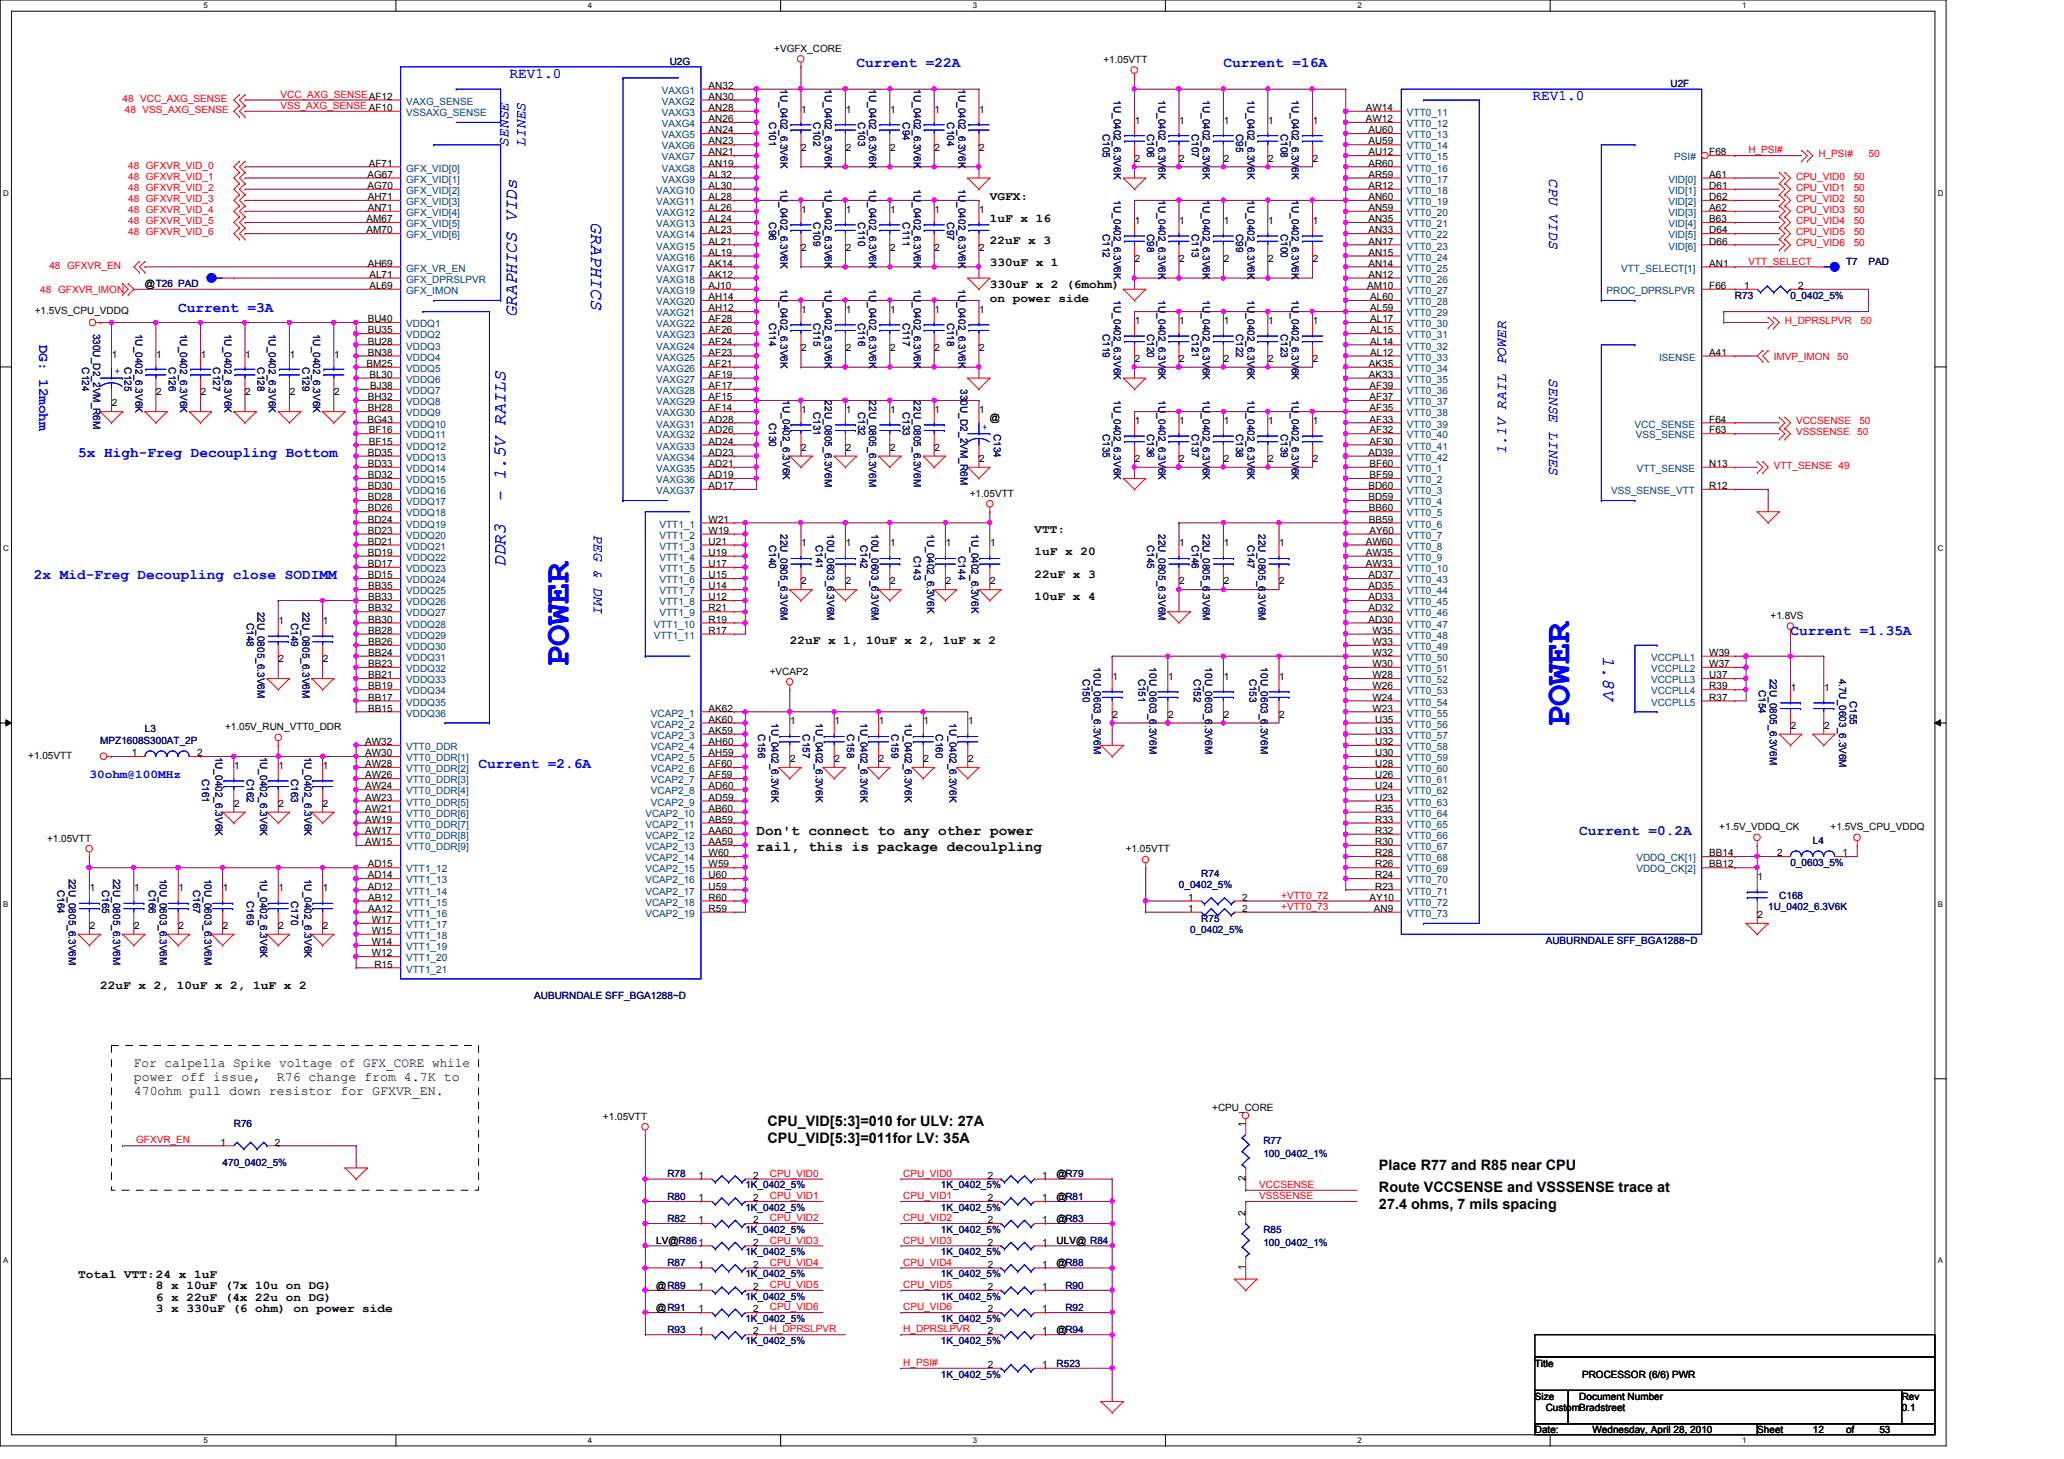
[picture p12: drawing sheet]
<svg xmlns="http://www.w3.org/2000/svg" width="297mm" height="210mm" viewBox="0 0 297 210" stroke-linecap="round" stroke-linejoin="round" font-family="sans-serif">
<defs><g id="words">
<g font-size="5.1" fill="#00f">
<text x="81.8" y="96" transform="rotate(-90 81.8 96)">POWER</text>
<text x="225.8" y="104.6" transform="rotate(-90 225.8 104.6)">POWER</text>
</g>
<g font-size="2.5" fill="#00f">
<text x="85.1" y="32" transform="rotate(90 85.1 32)">GRAPHICS</text>
<text x="74.4" y="45.6" transform="rotate(-90 74.4 45.6)">GRAPHICS VIDs</text>
<text x="72.8" y="72.2" transform="rotate(-90 72.8 72.2)">- 1.5V RAILS</text>
<text x="72.8" y="81.6" transform="rotate(-90 72.8 81.6)">DDR3</text>
<text x="230.7" y="94.4" transform="rotate(90 230.7 94.4)">1.8V</text>
</g>
<g font-size="2.1" fill="#00f">
<text x="73.3" y="11.2">REV1.0</text>
<text x="123.3" y="9.7">Current =22A</text>
<text x="176.1" y="9.7">Current =16A</text>
<text x="220.6" y="14.4">REV1.0</text>
<text x="73.2" y="21.1" transform="rotate(-90 73.2 21.1)">SENSE</text>
<text x="75.6" y="21.1" transform="rotate(-90 75.6 21.1)">LINES</text>
<text x="222.9" y="25.6" transform="rotate(90 222.9 25.6)">CPU VIDS</text>
<text x="25.7" y="44.9">Current =3A</text>
<text x="5.6" y="49.6" transform="rotate(90 5.6 49.6)">DG: 12mohm</text>
<text x="222.9" y="54.4" transform="rotate(90 222.9 54.4)">SENSE LINES</text>
<text x="11.3" y="65.7">5x High-Freg Decoupling Bottom</text>
<text x="216.7" y="65.3" transform="rotate(-90 216.7 65.3)">1.1V RAIL POWER</text>
<text x="85.5" y="76.8" transform="rotate(90 85.5 76.8)">PEG &amp; DMI</text>
<text x="4.9" y="83.3">2x Mid-Freg Decoupling close SODIMM</text>
<text x="257.7" y="91.3">Current =1.35A</text>
<text x="68.9" y="110.5">Current =2.6A</text>
</g>
<g font-size="2.1">
<text x="108.9" y="120.1">Don't connect to any other power</text>
<text x="108.9" y="122.4">rail, this is package decoulpling</text>
<text x="110.4" y="161.9">CPU_VID[5:3]=010 for ULV: 27A</text>
<text x="110.4" y="164.4">CPU_VID[5:3]=011for LV: 35A</text>
<text x="198.5" y="168.3">Place R77 and R85 near CPU</text>
<text x="198.5" y="171.5">Route VCCSENSE and VSSSENSE trace at</text>
<text x="198.5" y="174">27.4 ohms, 7 mils spacing</text>
</g>
<text font-size="2.1" fill="#0000a0" x="227.3" y="120.1">Current =0.2A</text>
<g font-size="1.9">
<text x="19.3" y="153.5">For calpella Spike voltage of GFX_CORE while</text>
<text x="19.3" y="155.5">power off issue,</text>
<text x="39.8" y="155.5">R76 change from 4.7K to</text>
<text x="19.3" y="157.5">470ohm pull down resistor for GFXVR_EN.</text>
</g>
<g font-size="1.7">
<text x="142.4" y="28.7">VGFX:</text>
<text x="142.4" y="31.9">1uF x 16</text>
<text x="142.4" y="35.1">22uF x 3</text>
<text x="142.4" y="41.5">330uF x 2 (6mohm)</text>
<text x="142.4" y="38.3">330uF x 1</text>
<text x="142.4" y="43.5">on power side</text>
<text x="148.9" y="76.7">VTT:</text>
<text x="148.9" y="79.9">1uF x 20</text>
<text x="148.9" y="83.1">22uF x 3</text>
<text x="148.9" y="86.3">10uF x 4</text>
<text x="113.7" y="92.7">22uF x 1, 10uF x 2, 1uF x 2</text>
<text x="14.4" y="142.3">22uF x 2, 10uF x 2, 1uF x 2</text>
<text x="11.3" y="183.9">Total VTT:24 x 1uF</text>
<text x="22.4" y="185.5">8 x 10uF (7x 10u on DG)</text>
<text x="22.4" y="187.1">6 x 22uF (4x 22u on DG)</text>
<text x="22.4" y="188.7">3 x 330uF (6 ohm) on power side</text>
</g>
<text font-size="1.7" fill="#00f" x="12.9" y="111.9">30ohm@100MHz</text>
<g font-size="1.4" fill="#000080">
<text x="96.4" y="9.4">U2G</text>
<text x="110.7" y="17.6" transform="rotate(90 110.7 17.6)">C101</text>
<text x="112.3" y="12.8" transform="rotate(90 112.3 12.8)">1U_0402_6.3V6K</text>
<text x="117.1" y="17.6" transform="rotate(90 117.1 17.6)">C102</text>
<text x="118.7" y="12.8" transform="rotate(90 118.7 12.8)">1U_0402_6.3V6K</text>
<text x="123.5" y="17.6" transform="rotate(90 123.5 17.6)">C103</text>
<text x="125.1" y="12.8" transform="rotate(90 125.1 12.8)">1U_0402_6.3V6K</text>
<text x="129.9" y="17.6" transform="rotate(90 129.9 17.6)">C94</text>
<text x="131.5" y="12.8" transform="rotate(90 131.5 12.8)">1U_0402_6.3V6K</text>
<text x="136.3" y="17.6" transform="rotate(90 136.3 17.6)">C104</text>
<text x="137.9" y="12.8" transform="rotate(90 137.9 12.8)">1U_0402_6.3V6K</text>
<text x="160.3" y="14.4" transform="rotate(90 160.3 14.4)">1U_0402_6.3V6K</text>
<text x="166.7" y="14.4" transform="rotate(90 166.7 14.4)">1U_0402_6.3V6K</text>
<text x="173.1" y="14.4" transform="rotate(90 173.1 14.4)">1U_0402_6.3V6K</text>
<text x="179.5" y="14.4" transform="rotate(90 179.5 14.4)">1U_0402_6.3V6K</text>
<text x="185.9" y="14.4" transform="rotate(90 185.9 14.4)">1U_0402_6.3V6K</text>
<text x="240.4" y="12.6">U2F</text>
<text x="158.7" y="19.2" transform="rotate(90 158.7 19.2)">C105</text>
<text x="165.1" y="19.2" transform="rotate(90 165.1 19.2)">C106</text>
<text x="171.5" y="19.2" transform="rotate(90 171.5 19.2)">C107</text>
<text x="177.9" y="19.2" transform="rotate(90 177.9 19.2)">C95</text>
<text x="184.3" y="19.2" transform="rotate(90 184.3 19.2)">C108</text>
<text x="112.3" y="27.2" transform="rotate(90 112.3 27.2)">1U_0402_6.3V6K</text>
<text x="118.7" y="27.2" transform="rotate(90 118.7 27.2)">1U_0402_6.3V6K</text>
<text x="125.1" y="27.2" transform="rotate(90 125.1 27.2)">1U_0402_6.3V6K</text>
<text x="131.5" y="27.2" transform="rotate(90 131.5 27.2)">1U_0402_6.3V6K</text>
<text x="137.9" y="27.2" transform="rotate(90 137.9 27.2)">1U_0402_6.3V6K</text>
<text x="160.3" y="28.8" transform="rotate(90 160.3 28.8)">1U_0402_6.3V6K</text>
<text x="166.7" y="28.8" transform="rotate(90 166.7 28.8)">1U_0402_6.3V6K</text>
<text x="173.1" y="28.8" transform="rotate(90 173.1 28.8)">1U_0402_6.3V6K</text>
<text x="179.5" y="28.8" transform="rotate(90 179.5 28.8)">1U_0402_6.3V6K</text>
<text x="185.9" y="28.8" transform="rotate(90 185.9 28.8)">1U_0402_6.3V6K</text>
<text x="110.7" y="32" transform="rotate(90 110.7 32)">C96</text>
<text x="117.1" y="32" transform="rotate(90 117.1 32)">C109</text>
<text x="123.5" y="32" transform="rotate(90 123.5 32)">C110</text>
<text x="129.9" y="32" transform="rotate(90 129.9 32)">C111</text>
<text x="136.3" y="32" transform="rotate(90 136.3 32)">C97</text>
<text x="158.7" y="33.6" transform="rotate(90 158.7 33.6)">C112</text>
<text x="165.1" y="33.6" transform="rotate(90 165.1 33.6)">C98</text>
<text x="171.5" y="33.6" transform="rotate(90 171.5 33.6)">C113</text>
<text x="177.9" y="33.6" transform="rotate(90 177.9 33.6)">C99</text>
<text x="184.3" y="33.6" transform="rotate(90 184.3 33.6)">C100</text>
<text x="112.3" y="41.6" transform="rotate(90 112.3 41.6)">1U_0402_6.3V6K</text>
<text x="118.7" y="41.6" transform="rotate(90 118.7 41.6)">1U_0402_6.3V6K</text>
<text x="125.1" y="41.6" transform="rotate(90 125.1 41.6)">1U_0402_6.3V6K</text>
<text x="131.5" y="41.6" transform="rotate(90 131.5 41.6)">1U_0402_6.3V6K</text>
<text x="137.9" y="41.6" transform="rotate(90 137.9 41.6)">1U_0402_6.3V6K</text>
<text x="265.7" y="38.2">T7</text>
<text x="268.9" y="38.2">PAD</text>
<text x="110.7" y="46.4" transform="rotate(90 110.7 46.4)">C114</text>
<text x="117.1" y="46.4" transform="rotate(90 117.1 46.4)">C115</text>
<text x="123.5" y="46.4" transform="rotate(90 123.5 46.4)">C116</text>
<text x="129.9" y="46.4" transform="rotate(90 129.9 46.4)">C117</text>
<text x="136.3" y="46.4" transform="rotate(90 136.3 46.4)">C118</text>
<text x="160.3" y="43.2" transform="rotate(90 160.3 43.2)">1U_0402_6.3V6K</text>
<text x="166.7" y="43.2" transform="rotate(90 166.7 43.2)">1U_0402_6.3V6K</text>
<text x="173.1" y="43.2" transform="rotate(90 173.1 43.2)">1U_0402_6.3V6K</text>
<text x="179.5" y="43.2" transform="rotate(90 179.5 43.2)">1U_0402_6.3V6K</text>
<text x="185.9" y="43.2" transform="rotate(90 185.9 43.2)">1U_0402_6.3V6K</text>
<text x="249.7" y="43">R73</text>
<text x="257.7" y="43">0_0402_5%</text>
<text x="11.8" y="52.8" transform="rotate(90 11.8 52.8)">C124</text>
<text x="13.4" y="48" transform="rotate(90 13.4 48)">330U_D2_2VM_R6M</text>
<text x="17.9" y="52.8" transform="rotate(90 17.9 52.8)">C125</text>
<text x="19.5" y="48" transform="rotate(90 19.5 48)">1U_0402_6.3V6K</text>
<text x="24.3" y="52.8" transform="rotate(90 24.3 52.8)">C126</text>
<text x="25.9" y="48" transform="rotate(90 25.9 48)">1U_0402_6.3V6K</text>
<text x="30.7" y="52.8" transform="rotate(90 30.7 52.8)">C127</text>
<text x="32.3" y="48" transform="rotate(90 32.3 48)">1U_0402_6.3V6K</text>
<text x="37.1" y="52.8" transform="rotate(90 37.1 52.8)">C128</text>
<text x="38.7" y="48" transform="rotate(90 38.7 48)">1U_0402_6.3V6K</text>
<text x="43.5" y="52.8" transform="rotate(90 43.5 52.8)">C129</text>
<text x="45.1" y="48" transform="rotate(90 45.1 48)">1U_0402_6.3V6K</text>
<text x="158.7" y="48" transform="rotate(90 158.7 48)">C119</text>
<text x="165.1" y="48" transform="rotate(90 165.1 48)">C120</text>
<text x="171.5" y="48" transform="rotate(90 171.5 48)">C121</text>
<text x="177.9" y="48" transform="rotate(90 177.9 48)">C122</text>
<text x="184.3" y="48" transform="rotate(90 184.3 48)">C123</text>
<text x="112.6" y="57.6" transform="rotate(90 112.6 57.6)">1U_0402_6.3V6K</text>
<text x="117.1" y="59.2" transform="rotate(90 117.1 59.2)">C131</text>
<text x="118.7" y="57.6" transform="rotate(90 118.7 57.6)">22U_0805_6.3V6M</text>
<text x="123.5" y="59.2" transform="rotate(90 123.5 59.2)">C132</text>
<text x="125.1" y="57.6" transform="rotate(90 125.1 57.6)">22U_0805_6.3V6M</text>
<text x="129.9" y="59.2" transform="rotate(90 129.9 59.2)">C133</text>
<text x="131.5" y="57.6" transform="rotate(90 131.5 57.6)">22U_0805_6.3V6M</text>
<text x="138.2" y="56" transform="rotate(90 138.2 56)">330U_D2_2VM_R6M</text>
<text x="160.3" y="57.6" transform="rotate(90 160.3 57.6)">1U_0402_6.3V6K</text>
<text x="166.7" y="57.6" transform="rotate(90 166.7 57.6)">1U_0402_6.3V6K</text>
<text x="173.1" y="57.6" transform="rotate(90 173.1 57.6)">1U_0402_6.3V6K</text>
<text x="179.5" y="57.6" transform="rotate(90 179.5 57.6)">1U_0402_6.3V6K</text>
<text x="185.9" y="57.6" transform="rotate(90 185.9 57.6)">1U_0402_6.3V6K</text>
<text x="110.7" y="60.8" transform="rotate(90 110.7 60.8)">C130</text>
<text x="143" y="62.4" transform="rotate(90 143 62.4)">C134</text>
<text x="158.7" y="62.4" transform="rotate(90 158.7 62.4)">C135</text>
<text x="165.1" y="62.4" transform="rotate(90 165.1 62.4)">C136</text>
<text x="171.5" y="62.4" transform="rotate(90 171.5 62.4)">C137</text>
<text x="177.9" y="62.4" transform="rotate(90 177.9 62.4)">C138</text>
<text x="184.3" y="62.4" transform="rotate(90 184.3 62.4)">C139</text>
<text x="112.3" y="76.8" transform="rotate(90 112.3 76.8)">22U_0805_6.3V6M</text>
<text x="119" y="76.8" transform="rotate(90 119 76.8)">10U_0603_6.3V6M</text>
<text x="125.4" y="76.8" transform="rotate(90 125.4 76.8)">10U_0603_6.3V6M</text>
<text x="133.4" y="76.8" transform="rotate(90 133.4 76.8)">1U_0402_6.3V6K</text>
<text x="139.8" y="76.8" transform="rotate(90 139.8 76.8)">1U_0402_6.3V6K</text>
<text x="166.7" y="76.8" transform="rotate(90 166.7 76.8)">22U_0805_6.3V6M</text>
<text x="173.1" y="76.8" transform="rotate(90 173.1 76.8)">22U_0805_6.3V6M</text>
<text x="181.1" y="76.8" transform="rotate(90 181.1 76.8)">22U_0805_6.3V6M</text>
<text x="110.7" y="78.4" transform="rotate(90 110.7 78.4)">C140</text>
<text x="117.4" y="78.4" transform="rotate(90 117.4 78.4)">C141</text>
<text x="123.8" y="78.4" transform="rotate(90 123.8 78.4)">C142</text>
<text x="131.5" y="80" transform="rotate(90 131.5 80)">C143</text>
<text x="137.9" y="80" transform="rotate(90 137.9 80)">C144</text>
<text x="165.1" y="78.4" transform="rotate(90 165.1 78.4)">C145</text>
<text x="171.5" y="78.4" transform="rotate(90 171.5 78.4)">C146</text>
<text x="179.5" y="78.4" transform="rotate(90 179.5 78.4)">C147</text>
<text x="35.5" y="89.6" transform="rotate(90 35.5 89.6)">C148</text>
<text x="37.1" y="88" transform="rotate(90 37.1 88)">22U_0805_6.3V6M</text>
<text x="41.9" y="89.6" transform="rotate(90 41.9 89.6)">C149</text>
<text x="43.5" y="88" transform="rotate(90 43.5 88)">22U_0805_6.3V6M</text>
<text x="155.8" y="97.6" transform="rotate(90 155.8 97.6)">C150</text>
<text x="157.4" y="96" transform="rotate(90 157.4 96)">10U_0603_6.3V6M</text>
<text x="163.8" y="97.6" transform="rotate(90 163.8 97.6)">C151</text>
<text x="165.4" y="96" transform="rotate(90 165.4 96)">10U_0603_6.3V6M</text>
<text x="171.8" y="97.6" transform="rotate(90 171.8 97.6)">C152</text>
<text x="173.4" y="96" transform="rotate(90 173.4 96)">10U_0603_6.3V6M</text>
<text x="179.8" y="97.6" transform="rotate(90 179.8 97.6)">C153</text>
<text x="181.4" y="96" transform="rotate(90 181.4 96)">10U_0603_6.3V6M</text>
<text x="253.1" y="99.2" transform="rotate(90 253.1 99.2)">C154</text>
<text x="254.7" y="97.6" transform="rotate(90 254.7 97.6)">22U_0805_6.3V6M</text>
<text x="264.7" y="97.6" transform="rotate(90 264.7 97.6)">4.7U_0603_6.3V6M</text>
<text x="266.2" y="100.8" transform="rotate(90 266.2 100.8)">C155</text>
<text x="14.4" y="107">MPZ1608S300AT_2P</text>
<text x="20.9" y="105.4">L3</text>
<text x="109.1" y="105.6" transform="rotate(90 109.1 105.6)">C156</text>
<text x="111" y="104" transform="rotate(90 111 104)">1U_0402_6.3V6K</text>
<text x="115.5" y="105.6" transform="rotate(90 115.5 105.6)">C157</text>
<text x="117.4" y="104" transform="rotate(90 117.4 104)">1U_0402_6.3V6K</text>
<text x="121.9" y="105.6" transform="rotate(90 121.9 105.6)">C158</text>
<text x="123.8" y="104" transform="rotate(90 123.8 104)">1U_0402_6.3V6K</text>
<text x="128.3" y="105.6" transform="rotate(90 128.3 105.6)">C159</text>
<text x="130.2" y="104" transform="rotate(90 130.2 104)">1U_0402_6.3V6K</text>
<text x="134.7" y="105.6" transform="rotate(90 134.7 105.6)">C160</text>
<text x="136.6" y="104" transform="rotate(90 136.6 104)">1U_0402_6.3V6K</text>
<text x="29.1" y="112" transform="rotate(90 29.1 112)">C161</text>
<text x="31" y="108.8" transform="rotate(90 31 108.8)">1U_0402_6.3V6K</text>
<text x="35.5" y="112" transform="rotate(90 35.5 112)">C162</text>
<text x="37.4" y="108.8" transform="rotate(90 37.4 108.8)">1U_0402_6.3V6K</text>
<text x="41.9" y="112" transform="rotate(90 41.9 112)">C163</text>
<text x="43.8" y="108.8" transform="rotate(90 43.8 108.8)">1U_0402_6.3V6K</text>
<text x="257.7" y="124.6">0_0603_5%</text>
<text x="260.9" y="121.4">L4</text>
<text x="8.3" y="128" transform="rotate(90 8.3 128)">C164</text>
<text x="9.9" y="126.4" transform="rotate(90 9.9 126.4)">22U_0805_6.3V6M</text>
<text x="14.7" y="128" transform="rotate(90 14.7 128)">C165</text>
<text x="16.3" y="126.4" transform="rotate(90 16.3 126.4)">22U_0805_6.3V6M</text>
<text x="21.4" y="128" transform="rotate(90 21.4 128)">C166</text>
<text x="23" y="126.4" transform="rotate(90 23 126.4)">10U_0603_6.3V6M</text>
<text x="27.8" y="128" transform="rotate(90 27.8 128)">C167</text>
<text x="29.4" y="126.4" transform="rotate(90 29.4 126.4)">10U_0603_6.3V6M</text>
<text x="35.5" y="129.6" transform="rotate(90 35.5 129.6)">C169</text>
<text x="37.4" y="126.4" transform="rotate(90 37.4 126.4)">1U_0402_6.3V6K</text>
<text x="41.9" y="129.6" transform="rotate(90 41.9 129.6)">C170</text>
<text x="43.8" y="126.4" transform="rotate(90 43.8 126.4)">1U_0402_6.3V6K</text>
<text x="169.7" y="127.8">0_0402_5%</text>
<text x="172.9" y="126.2">R74</text>
<text x="254.5" y="131">1U_0402_6.3V6K</text>
<text x="256.1" y="129.4">C168</text>
<text x="171.3" y="134.2">0_0402_5%</text>
<text x="172.9" y="132.6">R75</text>
<text x="222.5" y="135.8">AUBURNDALE SFF_BGA1288~D</text>
<text x="76.9" y="143.8">AUBURNDALE SFF_BGA1288~D</text>
<text x="32" y="167.8">470_0402_5%</text>
<text x="33.7" y="162.2">R76</text>
<text x="181.8" y="164.6">R77</text>
<text x="181.8" y="166.5">100_0402_1%</text>
<text x="96.1" y="169.4">R78</text>
<text x="96.1" y="172.6">R80</text>
<text x="107.3" y="171">1K_0402_5%</text>
<text x="135.4" y="171">1K_0402_5%</text>
<text x="96.1" y="175.8">R82</text>
<text x="107.3" y="177.4">1K_0402_5%</text>
<text x="107.3" y="174.2">1K_0402_5%</text>
<text x="135.4" y="177.4">1K_0402_5%</text>
<text x="135.4" y="174.2">1K_0402_5%</text>
<text x="181.8" y="177.4">R85</text>
<text x="181.8" y="179.3">100_0402_1%</text>
<text x="96.1" y="182.2">R87</text>
<text x="107.3" y="180.6">1K_0402_5%</text>
<text x="107.3" y="183.8">1K_0402_5%</text>
<text x="135.4" y="183.8">1K_0402_5%</text>
<text x="135.4" y="180.6">1K_0402_5%</text>
<text x="153.3" y="185.4">R90</text>
<text x="96.1" y="191.8">R93</text>
<text x="107.3" y="187">1K_0402_5%</text>
<text x="107.3" y="190.2">1K_0402_5%</text>
<text x="135.4" y="190.2">1K_0402_5%</text>
<text x="135.4" y="187">1K_0402_5%</text>
<text x="153.3" y="188.6">R92</text>
<text x="107.3" y="193.4">1K_0402_5%</text>
<text x="135.4" y="193.4">1K_0402_5%</text>
<text x="152.1" y="196.6">R523</text>
<text x="135.4" y="198.2">1K_0402_5%</text>
</g>
<g font-size="1.4">
<text x="111.4" y="7.5">+VGFX_CORE</text>
<text x="158.8" y="9.1">+1.05VTT</text>
<text x="102" y="12.8">AN32</text>
<text x="102" y="14.4">AN30</text>
<text x="102" y="16">AN28</text>
<text x="102" y="17.6">AN26</text>
<text x="115.3" y="16.2">1</text>
<text x="121.7" y="16.2">1</text>
<text x="128.1" y="16.2">1</text>
<text x="134.5" y="16.2">1</text>
<text x="140.9" y="16.2">1</text>
<text x="163.3" y="17.8">1</text>
<text x="169.7" y="17.8">1</text>
<text x="176.1" y="17.8">1</text>
<text x="182.5" y="17.8">1</text>
<text x="188.9" y="17.8">1</text>
<text x="196.6" y="16">AW14</text>
<text x="196.6" y="17.6">AW12</text>
<text x="53.1" y="24">AF71</text>
<text x="102" y="19.2">AN24</text>
<text x="102" y="20.8">AN23</text>
<text x="102" y="22.4">AN21</text>
<text x="102" y="24">AN19</text>
<text x="115.3" y="21.7">2</text>
<text x="121.7" y="21.7">2</text>
<text x="128.1" y="21.7">2</text>
<text x="134.5" y="21.7">2</text>
<text x="140.9" y="21.7">2</text>
<text x="163.3" y="23.3">2</text>
<text x="169.7" y="23.3">2</text>
<text x="176.1" y="23.3">2</text>
<text x="182.5" y="23.3">2</text>
<text x="188.9" y="23.3">2</text>
<text x="196.9" y="19.2">AU60</text>
<text x="196.9" y="20.8">AU59</text>
<text x="196.9" y="22.4">AU12</text>
<text x="196.9" y="24">AR60</text>
<text x="246" y="22.4">F68</text>
<text x="52.9" y="25.6">AG67</text>
<text x="52.9" y="27.2">AG70</text>
<text x="52.9" y="28.8">AH71</text>
<text x="102" y="25.6">AL32</text>
<text x="102" y="27.2">AL30</text>
<text x="102" y="28.8">AL28</text>
<text x="196.9" y="25.6">AR59</text>
<text x="196.9" y="27.2">AR12</text>
<text x="196.9" y="28.8">AN60</text>
<text x="246" y="25.6">A61</text>
<text x="246" y="27.2">D61</text>
<text x="246" y="28.8">D62</text>
<text x="52.7" y="32">AM67</text>
<text x="52.7" y="33.6">AM70</text>
<text x="52.9" y="30.4">AN71</text>
<text x="102" y="30.4">AL26</text>
<text x="102" y="32">AL24</text>
<text x="102" y="33.6">AL23</text>
<text x="102" y="35.2">AL21</text>
<text x="115.3" y="30.6">1</text>
<text x="121.7" y="30.6">1</text>
<text x="128.1" y="30.6">1</text>
<text x="134.5" y="30.6">1</text>
<text x="140.9" y="30.6">1</text>
<text x="163.3" y="32.2">1</text>
<text x="169.7" y="32.2">1</text>
<text x="176.1" y="32.2">1</text>
<text x="182.5" y="32.2">1</text>
<text x="188.9" y="32.2">1</text>
<text x="196.9" y="30.4">AN59</text>
<text x="196.9" y="32">AN35</text>
<text x="196.9" y="33.6">AN33</text>
<text x="196.9" y="35.2">AN17</text>
<text x="246" y="30.4">A62</text>
<text x="246" y="32">B63</text>
<text x="246" y="33.6">D64</text>
<text x="246" y="35.2">D66</text>
<text x="20.9" y="41.4">@T26 PAD</text>
<text x="52.9" y="38.4">AH69</text>
<text x="53.2" y="40">AL71</text>
<text x="53.2" y="41.6">AL69</text>
<text x="102" y="36.8">AL19</text>
<text x="102" y="38.4">AK14</text>
<text x="102" y="40">AK12</text>
<text x="102" y="41.6">AJ10</text>
<text x="115.3" y="36.1">2</text>
<text x="121.7" y="36.1">2</text>
<text x="128.1" y="36.1">2</text>
<text x="134.5" y="36.1">2</text>
<text x="140.9" y="36.1">2</text>
<text x="163.3" y="37.7">2</text>
<text x="169.7" y="37.7">2</text>
<text x="176.1" y="37.7">2</text>
<text x="182.5" y="37.7">2</text>
<text x="188.9" y="37.7">2</text>
<text x="196.8" y="41.6">AM10</text>
<text x="196.9" y="36.8">AN15</text>
<text x="196.9" y="38.4">AN14</text>
<text x="196.9" y="40">AN12</text>
<text x="246" y="41.6">F66</text>
<text x="246" y="38.4">AN1</text>
<text x="251" y="41.6">1</text>
<text x="258.8" y="41.6">2</text>
<text x="5" y="45.2">+1.5VS_CPU_VDDQ</text>
<text x="52.9" y="46.4">BU40</text>
<text x="52.9" y="48">BU35</text>
<text x="102" y="43.2">AH14</text>
<text x="102" y="44.8">AH12</text>
<text x="102" y="46.4">AF28</text>
<text x="102" y="48">AF26</text>
<text x="115.3" y="45">1</text>
<text x="121.7" y="45">1</text>
<text x="128.1" y="45">1</text>
<text x="134.5" y="45">1</text>
<text x="140.9" y="45">1</text>
<text x="163.3" y="46.6">1</text>
<text x="169.7" y="46.6">1</text>
<text x="176.1" y="46.6">1</text>
<text x="182.5" y="46.6">1</text>
<text x="188.9" y="46.6">1</text>
<text x="197.2" y="43.2">AL60</text>
<text x="197.2" y="44.8">AL59</text>
<text x="197.2" y="46.4">AL17</text>
<text x="197.2" y="48">AL15</text>
<text x="16.1" y="51.4">1</text>
<text x="22.5" y="51.4">1</text>
<text x="28.9" y="51.4">1</text>
<text x="35.3" y="51.4">1</text>
<text x="41.7" y="51.4">1</text>
<text x="48.1" y="51.4">1</text>
<text x="52.7" y="52.8">BM25</text>
<text x="52.9" y="49.6">BU28</text>
<text x="52.9" y="51.2">BN38</text>
<text x="102" y="49.6">AF24</text>
<text x="102" y="51.2">AF23</text>
<text x="102" y="52.8">AF21</text>
<text x="115.3" y="50.5">2</text>
<text x="121.7" y="50.5">2</text>
<text x="128.1" y="50.5">2</text>
<text x="134.5" y="50.5">2</text>
<text x="140.9" y="50.5">2</text>
<text x="163.3" y="52.1">2</text>
<text x="169.7" y="52.1">2</text>
<text x="176.1" y="52.1">2</text>
<text x="182.5" y="52.1">2</text>
<text x="188.9" y="52.1">2</text>
<text x="197" y="52.8">AK35</text>
<text x="197.2" y="49.6">AL14</text>
<text x="197.2" y="51.2">AL12</text>
<text x="246" y="51.2">A41</text>
<text x="16.1" y="58.5">2</text>
<text x="22.5" y="56.9">2</text>
<text x="28.9" y="56.9">2</text>
<text x="35.3" y="56.9">2</text>
<text x="41.7" y="56.9">2</text>
<text x="48.1" y="56.9">2</text>
<text x="52.9" y="57.6">BH32</text>
<text x="52.9" y="59.2">BH28</text>
<text x="53.2" y="54.4">BL30</text>
<text x="53.3" y="56">BJ38</text>
<text x="102" y="54.4">AF19</text>
<text x="102" y="56">AF17</text>
<text x="102" y="57.6">AF15</text>
<text x="102" y="59.2">AF14</text>
<text x="115.3" y="59.4">1</text>
<text x="121.7" y="59.4">1</text>
<text x="128.1" y="59.4">1</text>
<text x="134.5" y="59.4">1</text>
<text x="140.9" y="59.4">1</text>
<text x="197" y="54.4">AK33</text>
<text x="197.1" y="56">AF39</text>
<text x="197.1" y="57.6">AF37</text>
<text x="197.1" y="59.2">AF35</text>
<text x="52.9" y="60.8">BG43</text>
<text x="52.9" y="65.6">BD35</text>
<text x="53.1" y="62.4">BF16</text>
<text x="53.1" y="64">BF15</text>
<text x="102" y="60.8">AD28</text>
<text x="102" y="62.4">AD26</text>
<text x="102" y="64">AD24</text>
<text x="102" y="65.6">AD23</text>
<text x="115.3" y="64.9">2</text>
<text x="121.7" y="64.9">2</text>
<text x="128.1" y="64.9">2</text>
<text x="134.5" y="64.9">2</text>
<text x="142.4" y="60.6">@</text>
<text x="163.3" y="61">1</text>
<text x="169.7" y="61">1</text>
<text x="176.1" y="61">1</text>
<text x="182.5" y="61">1</text>
<text x="188.9" y="61">1</text>
<text x="196.9" y="65.6">AD39</text>
<text x="197.1" y="60.8">AF33</text>
<text x="197.1" y="62.4">AF32</text>
<text x="197.1" y="64">AF30</text>
<text x="246" y="60.8">F64</text>
<text x="246" y="62.4">F63</text>
<text x="52.9" y="67.2">BD33</text>
<text x="52.9" y="68.8">BD32</text>
<text x="52.9" y="70.4">BD30</text>
<text x="52.9" y="72">BD28</text>
<text x="102" y="67.2">AD21</text>
<text x="102" y="68.8">AD19</text>
<text x="102" y="70.4">AD17</text>
<text x="139.6" y="71.5">+1.05VTT</text>
<text x="140.9" y="66.5">2</text>
<text x="163.3" y="66.5">2</text>
<text x="169.7" y="66.5">2</text>
<text x="176.1" y="66.5">2</text>
<text x="182.5" y="66.5">2</text>
<text x="188.9" y="66.5">2</text>
<text x="196.9" y="70.4">BD60</text>
<text x="196.9" y="72">BD59</text>
<text x="197.1" y="67.2">BF60</text>
<text x="197.1" y="68.8">BF59</text>
<text x="246" y="67.2">N13</text>
<text x="246" y="70.4">R12</text>
<text x="52.9" y="73.6">BD26</text>
<text x="52.9" y="75.2">BD24</text>
<text x="52.9" y="76.8">BD23</text>
<text x="102" y="75.2">W21</text>
<text x="102" y="76.8">W19</text>
<text x="197" y="73.6">BB60</text>
<text x="197" y="75.2">BB59</text>
<text x="197.1" y="76.8">AY60</text>
<text x="52.9" y="78.4">BD21</text>
<text x="52.9" y="80">BD19</text>
<text x="52.9" y="81.6">BD17</text>
<text x="52.9" y="83.2">BD15</text>
<text x="102" y="78.4">U21</text>
<text x="102" y="80">U19</text>
<text x="102" y="81.6">U17</text>
<text x="102" y="83.2">U15</text>
<text x="115.3" y="78.6">1</text>
<text x="121.7" y="78.6">1</text>
<text x="128.1" y="78.6">1</text>
<text x="136.1" y="78.6">1</text>
<text x="142.5" y="78.6">1</text>
<text x="169.7" y="78.6">1</text>
<text x="176.1" y="78.6">1</text>
<text x="184.1" y="78.6">1</text>
<text x="196.6" y="78.4">AW60</text>
<text x="196.6" y="80">AW35</text>
<text x="196.6" y="81.6">AW33</text>
<text x="196.9" y="83.2">AD37</text>
<text x="40.1" y="89.8">1</text>
<text x="46.5" y="89.8">1</text>
<text x="53" y="84.8">BB35</text>
<text x="53" y="86.4">BB33</text>
<text x="53" y="88">BB32</text>
<text x="53" y="89.6">BB30</text>
<text x="102" y="84.8">U14</text>
<text x="102" y="86.4">U12</text>
<text x="102" y="88">R21</text>
<text x="102" y="89.6">R19</text>
<text x="115.3" y="84.1">2</text>
<text x="121.7" y="84.1">2</text>
<text x="128.1" y="84.1">2</text>
<text x="136.1" y="84.1">2</text>
<text x="142.5" y="84.1">2</text>
<text x="169.7" y="84.1">2</text>
<text x="176.1" y="84.1">2</text>
<text x="184.1" y="84.1">2</text>
<text x="196.9" y="84.8">AD35</text>
<text x="196.9" y="86.4">AD33</text>
<text x="196.9" y="88">AD32</text>
<text x="196.9" y="89.6">AD30</text>
<text x="254.8" y="89.1">+1.8VS</text>
<text x="40.1" y="95.3">2</text>
<text x="46.5" y="95.3">2</text>
<text x="53" y="91.2">BB28</text>
<text x="53" y="92.8">BB26</text>
<text x="53" y="94.4">BB24</text>
<text x="53" y="96">BB23</text>
<text x="102" y="91.2">R17</text>
<text x="197.5" y="91.2">W35</text>
<text x="197.5" y="92.8">W33</text>
<text x="197.5" y="94.4">W32</text>
<text x="197.5" y="96">W30</text>
<text x="246" y="94.4">W39</text>
<text x="246" y="96">W37</text>
<text x="53" y="97.6">BB21</text>
<text x="53" y="99.2">BB19</text>
<text x="53" y="100.8">BB17</text>
<text x="110.8" y="97.1">+VCAP2</text>
<text x="160.1" y="97.8">1</text>
<text x="168.1" y="97.8">1</text>
<text x="176.1" y="97.8">1</text>
<text x="184.1" y="97.8">1</text>
<text x="197.5" y="97.6">W28</text>
<text x="197.5" y="99.2">W26</text>
<text x="197.5" y="100.8">W24</text>
<text x="246" y="97.6">U37</text>
<text x="246" y="99.2">R39</text>
<text x="246" y="100.8">R37</text>
<text x="257.7" y="99.4">1</text>
<text x="262.5" y="99.4">1</text>
<text x="32.4" y="105.1">+1.05V_RUN_VTT0_DDR</text>
<text x="52.5" y="107.2">AW32</text>
<text x="53" y="102.4">BB15</text>
<text x="102" y="102.4">AK62</text>
<text x="102" y="104">AK60</text>
<text x="102" y="105.6">AK59</text>
<text x="102" y="107.2">AH60</text>
<text x="113.7" y="104.2">1</text>
<text x="120.1" y="104.2">1</text>
<text x="126.5" y="104.2">1</text>
<text x="132.9" y="104.2">1</text>
<text x="139.3" y="104.2">1</text>
<text x="160.1" y="103.3">2</text>
<text x="168.1" y="103.3">2</text>
<text x="176.1" y="103.3">2</text>
<text x="184.1" y="103.3">2</text>
<text x="197.5" y="102.4">W23</text>
<text x="197.9" y="104">U35</text>
<text x="197.9" y="105.6">U33</text>
<text x="197.9" y="107.2">U32</text>
<text x="257.7" y="104.9">2</text>
<text x="262.5" y="104.9">2</text>
<text x="4.1" y="109.2">+1.05VTT</text>
<text x="19" y="108.8">1</text>
<text x="28.4" y="108.8">2</text>
<text x="33.7" y="110.6">1</text>
<text x="40.1" y="110.6">1</text>
<text x="46.5" y="110.6">1</text>
<text x="52.5" y="108.8">AW30</text>
<text x="52.5" y="110.4">AW28</text>
<text x="52.5" y="112">AW26</text>
<text x="52.5" y="113.6">AW24</text>
<text x="102" y="108.8">AH59</text>
<text x="102" y="110.4">AF60</text>
<text x="102" y="112">AF59</text>
<text x="102" y="113.6">AD60</text>
<text x="113.7" y="109.7">2</text>
<text x="120.1" y="109.7">2</text>
<text x="126.5" y="109.7">2</text>
<text x="132.9" y="109.7">2</text>
<text x="139.3" y="109.7">2</text>
<text x="197.9" y="108.8">U30</text>
<text x="197.9" y="110.4">U28</text>
<text x="197.9" y="112">U26</text>
<text x="197.9" y="113.6">U24</text>
<text x="33.7" y="116.1">2</text>
<text x="40.1" y="116.1">2</text>
<text x="46.5" y="116.1">2</text>
<text x="52.5" y="115.2">AW23</text>
<text x="52.5" y="116.8">AW21</text>
<text x="52.5" y="118.4">AW19</text>
<text x="52.5" y="120">AW17</text>
<text x="102" y="115.2">AD59</text>
<text x="102" y="116.8">AB60</text>
<text x="102" y="118.4">AB59</text>
<text x="102" y="120">AA60</text>
<text x="197.9" y="115.2">U23</text>
<text x="197.9" y="116.8">R35</text>
<text x="197.9" y="118.4">R33</text>
<text x="197.9" y="120">R32</text>
<text x="247.4" y="119.5">+1.5V_VDDQ_CK</text>
<text x="263.4" y="119.5">+1.5VS_CPU_VDDQ</text>
<text x="6.8" y="121.1">+1.05VTT</text>
<text x="52.5" y="121.6">AW15</text>
<text x="52.9" y="124.8">AD15</text>
<text x="102" y="121.6">AA59</text>
<text x="102" y="123.2">W60</text>
<text x="102" y="124.8">W59</text>
<text x="162" y="122.6">+1.05VTT</text>
<text x="197.9" y="121.6">R30</text>
<text x="197.9" y="123.2">R28</text>
<text x="197.9" y="124.8">R26</text>
<text x="246" y="123.2">BB14</text>
<text x="246" y="124.8">BB12</text>
<text x="255.8" y="123.2">2</text>
<text x="265.2" y="123.2">1</text>
<text x="12.9" y="128.2">1</text>
<text x="19.3" y="128.2">1</text>
<text x="25.7" y="128.2">1</text>
<text x="32.1" y="128.2">1</text>
<text x="40.1" y="128.2">1</text>
<text x="46.5" y="128.2">1</text>
<text x="52.9" y="126.4">AD14</text>
<text x="52.9" y="128">AD12</text>
<text x="53" y="129.6">AB12</text>
<text x="53" y="131.2">AA12</text>
<text x="102" y="126.4">U60</text>
<text x="102" y="128">U59</text>
<text x="102" y="129.6">R60</text>
<text x="102" y="131.2">R59</text>
<text x="171" y="129.6">1</text>
<text x="171" y="131.2">1</text>
<text x="178.8" y="129.6">2</text>
<text x="178.8" y="131.2">2</text>
<text x="197.1" y="129.6">AY10</text>
<text x="197.7" y="131.2">AN9</text>
<text x="197.9" y="126.4">R24</text>
<text x="197.9" y="128">R23</text>
<text x="252.9" y="126.6">1</text>
<text x="12.9" y="133.7">2</text>
<text x="19.3" y="133.7">2</text>
<text x="25.7" y="133.7">2</text>
<text x="32.1" y="133.7">2</text>
<text x="40.1" y="133.7">2</text>
<text x="46.5" y="133.7">2</text>
<text x="53.5" y="132.8">W17</text>
<text x="53.5" y="134.4">W15</text>
<text x="53.5" y="136">W14</text>
<text x="53.5" y="137.6">W12</text>
<text x="252.9" y="132.1">2</text>
<text x="53.9" y="139.2">R15</text>
<text x="86.8" y="161.1">+1.05VTT</text>
<text x="174.5" y="159.8">+CPU_CORE</text>
<text x="31.7" y="164.8">1</text>
<text x="39.5" y="164.8">2</text>
<text x="179.2" y="162.1" transform="rotate(-90 179.2 162.1)">1</text>
<text x="100.5" y="169.6">1</text>
<text x="100.5" y="172.8">1</text>
<text x="108.4" y="169.6">2</text>
<text x="108.4" y="172.8">2</text>
<text x="142.2" y="169.6">2</text>
<text x="142.2" y="172.8">2</text>
<text x="150" y="169.6">1</text>
<text x="150" y="172.8">1</text>
<text x="152.1" y="169.4">@R79</text>
<text x="152.1" y="172.6">@R81</text>
<text x="179.2" y="169.9" transform="rotate(-90 179.2 169.9)">2</text>
<text x="94.4" y="179">LV@R861</text>
<text x="100.5" y="176">1</text>
<text x="108.4" y="179.2">2</text>
<text x="108.4" y="176">2</text>
<text x="142.2" y="176">2</text>
<text x="142.2" y="179.2">2</text>
<text x="150" y="176">1</text>
<text x="150" y="179.2">1</text>
<text x="152.1" y="175.8">@R83</text>
<text x="152.1" y="179">ULV@ R84</text>
<text x="179.2" y="174.9" transform="rotate(-90 179.2 174.9)">2</text>
<text x="94.4" y="185.4">@R89</text>
<text x="100.5" y="182.4">1</text>
<text x="100.5" y="185.6">1</text>
<text x="108.4" y="182.4">2</text>
<text x="108.4" y="185.6">2</text>
<text x="142.2" y="182.4">2</text>
<text x="142.2" y="185.6">2</text>
<text x="150" y="182.4">1</text>
<text x="150" y="185.6">1</text>
<text x="152.1" y="182.2">@R88</text>
<text x="179.2" y="182.8" transform="rotate(-90 179.2 182.8)">1</text>
<text x="94.4" y="188.6">@R91</text>
<text x="100.5" y="192">1</text>
<text x="100.5" y="188.8">1</text>
<text x="108.4" y="192">2</text>
<text x="108.4" y="188.8">2</text>
<text x="142.2" y="192">2</text>
<text x="142.2" y="188.8">2</text>
<text x="150" y="192">1</text>
<text x="150" y="188.8">1</text>
<text x="152.1" y="191.8">@R94</text>
<text x="142.2" y="196.8">2</text>
<text x="150" y="196.8">1</text>
<text x="220.9" y="196.6">Title</text>
<text x="220.9" y="201.4">Size</text>
<text x="222.5" y="203">CustomBradstreet</text>
<text x="227.3" y="201.4">Document Number</text>
<text x="227.7" y="198.2">PROCESSOR (6/6) PWR</text>
<text x="273.7" y="203">0.1</text>
<text x="273.7" y="201.4">Rev</text>
<text x="220.9" y="206.2">Date:</text>
<text x="229.2" y="206.2">Wednesday, April 28, 2010</text>
<text x="252.9" y="206.2">Sheet</text>
<text x="260.9" y="206.2">12</text>
<text x="265.7" y="206.2">of</text>
<text x="270.5" y="206.2">53</text>
</g>
<g font-size="1.4" fill="#f00">
<text x="17.6" y="14.6">48 VCC_AXG_SENSE</text>
<text x="18" y="16.3">48 VSS_AXG_SENSE</text>
<text x="40.4" y="14.1">VCC_AXG_SENSEAF12</text>
<text x="40.4" y="15.7">VSS_AXG_SENSE AF10</text>
<text x="251.6" y="22.1">H_PSI#</text>
<text x="261.7" y="22.6">H_PSI#</text>
<text x="268.9" y="22.6">50</text>
<text x="18.5" y="24.3">48 GFXVR_VID_0</text>
<text x="18.5" y="25.9">48 GFXVR_VID_1</text>
<text x="18.5" y="27.4">48 GFXVR_VID_2</text>
<text x="18.5" y="29">48 GFXVR_VID_3</text>
<text x="258.5" y="25.9">CPU_VID0</text>
<text x="258.5" y="27.4">CPU_VID1</text>
<text x="258.5" y="29">CPU_VID2</text>
<text x="266.8" y="25.9">50</text>
<text x="266.8" y="27.4">50</text>
<text x="266.8" y="29">50</text>
<text x="18.5" y="30.6">48 GFXVR_VID_4</text>
<text x="18.5" y="32.3">48 GFXVR_VID_5</text>
<text x="18.5" y="33.9">48 GFXVR_VID_6</text>
<text x="258.5" y="30.6">CPU_VID3</text>
<text x="258.5" y="32.3">CPU_VID4</text>
<text x="258.5" y="33.9">CPU_VID5</text>
<text x="258.5" y="35.4">CPU_VID6</text>
<text x="266.8" y="30.6">50</text>
<text x="266.8" y="32.3">50</text>
<text x="266.8" y="33.9">50</text>
<text x="266.8" y="35.4">50</text>
<text x="7.1" y="38.7">48 GFXVR_EN</text>
<text x="251.6" y="38.1">VTT_SELECT</text>
<text x="5.8" y="42.2">48 GFXVR_IMON</text>
<text x="256.9" y="46.7">H_DPRSLPVR</text>
<text x="267.8" y="46.7">50</text>
<text x="255.3" y="51.8">IMVP_IMON</text>
<text x="264.4" y="51.8">50</text>
<text x="258.5" y="61">VCCSENSE</text>
<text x="258.5" y="62.7">VSSSENSE</text>
<text x="267.3" y="62.7">50</text>
<text x="267.6" y="61">50</text>
<text x="255.3" y="67.4">VTT_SENSE 49</text>
<text x="184.4" y="129.3">+VTT0_72</text>
<text x="184.4" y="130.9">+VTT0_73</text>
<text x="19.6" y="164.5">GFXVR_EN</text>
<text x="110.8" y="169.3">CPU_VID0</text>
<text x="110.8" y="172.5">CPU_VID1</text>
<text x="130" y="172.5">CPU_VID1</text>
<text x="130" y="169.3">CPU_VID0</text>
<text x="181.2" y="170.9">VCCSENSE</text>
<text x="181.2" y="172.5">VSSSENSE</text>
<text x="110.8" y="178.9">CPU_VID3</text>
<text x="110.8" y="175.7">CPU_VID2</text>
<text x="130" y="178.9">CPU_VID3</text>
<text x="130" y="175.7">CPU_VID2</text>
<text x="110.8" y="182.1">CPU_VID4</text>
<text x="110.8" y="185.3">CPU_VID5</text>
<text x="130" y="182.1">CPU_VID4</text>
<text x="130" y="185.3">CPU_VID5</text>
<text x="110.8" y="188.5">CPU_VID6</text>
<text x="110.8" y="191.7">H_DPRSLPVR</text>
<text x="130" y="188.5">CPU_VID6</text>
<text x="130" y="191.7">H_DPRSLPVR</text>
<text x="130" y="196.5">H_PSI#</text>
</g>
<g font-size="1.4" fill="#004080">
<text x="58.5" y="15.1">VAXG_SENSE</text>
<text x="58.5" y="16.7">VSSAXG_SENSE</text>
<text x="95.2" y="13.5">VAXG1</text>
<text x="95.2" y="15.1">VAXG2</text>
<text x="95.2" y="16.7">VAXG3</text>
<text x="202.5" y="16.7">VTT0_11</text>
<text x="95.2" y="18.3">VAXG4</text>
<text x="95.2" y="19.9">VAXG5</text>
<text x="95.2" y="21.5">VAXG6</text>
<text x="95.2" y="23.1">VAXG7</text>
<text x="202.5" y="18.3">VTT0_12</text>
<text x="202.5" y="19.9">VTT0_13</text>
<text x="202.5" y="21.5">VTT0_14</text>
<text x="202.5" y="23.1">VTT0_15</text>
<text x="241" y="23.1">PSI#</text>
<text x="58.5" y="24.7">GFX_VID[0]</text>
<text x="58.5" y="26.3">GFX_VID[1]</text>
<text x="58.5" y="27.9">GFX_VID[2]</text>
<text x="58.5" y="29.5">GFX_VID[3]</text>
<text x="94.4" y="27.9">VAXG10</text>
<text x="94.4" y="29.5">VAXG11</text>
<text x="95.2" y="24.7">VAXG8</text>
<text x="95.2" y="26.3">VAXG9</text>
<text x="202.5" y="24.7">VTT0_16</text>
<text x="202.5" y="26.3">VTT0_17</text>
<text x="202.5" y="27.9">VTT0_18</text>
<text x="202.5" y="29.5">VTT0_19</text>
<text x="240.1" y="26.3">VID[0]</text>
<text x="240.1" y="27.9">VID[1]</text>
<text x="240.1" y="29.5">VID[2]</text>
<text x="58.5" y="31.1">GFX_VID[4]</text>
<text x="58.5" y="32.7">GFX_VID[5]</text>
<text x="58.5" y="34.3">GFX_VID[6]</text>
<text x="94.4" y="31.1">VAXG12</text>
<text x="94.4" y="32.7">VAXG13</text>
<text x="94.4" y="34.3">VAXG14</text>
<text x="94.4" y="35.9">VAXG15</text>
<text x="202.5" y="31.1">VTT0_20</text>
<text x="202.5" y="32.7">VTT0_21</text>
<text x="202.5" y="34.3">VTT0_22</text>
<text x="202.5" y="35.9">VTT0_23</text>
<text x="240.1" y="31.1">VID[3]</text>
<text x="240.1" y="32.7">VID[4]</text>
<text x="240.1" y="34.3">VID[5]</text>
<text x="240.1" y="35.9">VID[6]</text>
<text x="58.5" y="39.1">GFX_VR_EN</text>
<text x="58.5" y="40.7">GFX_DPRSLPVR</text>
<text x="94.4" y="37.5">VAXG16</text>
<text x="94.4" y="39.1">VAXG17</text>
<text x="94.4" y="40.7">VAXG18</text>
<text x="202.5" y="37.5">VTT0_24</text>
<text x="202.5" y="39.1">VTT0_25</text>
<text x="202.5" y="40.7">VTT0_26</text>
<text x="233.3" y="39.1">VTT_SELECT[1]</text>
<text x="58.5" y="42.3">GFX_IMON</text>
<text x="58.5" y="47.1">VDDQ1</text>
<text x="94.4" y="42.3">VAXG19</text>
<text x="94.4" y="43.9">VAXG20</text>
<text x="94.4" y="45.5">VAXG21</text>
<text x="94.4" y="47.1">VAXG22</text>
<text x="202.5" y="42.3">VTT0_27</text>
<text x="202.5" y="43.9">VTT0_28</text>
<text x="202.5" y="45.5">VTT0_29</text>
<text x="202.5" y="47.1">VTT0_30</text>
<text x="231.2" y="42.3">PROC_DPRSLPVR</text>
<text x="58.5" y="48.7">VDDQ2</text>
<text x="58.5" y="50.3">VDDQ3</text>
<text x="58.5" y="51.9">VDDQ4</text>
<text x="58.5" y="53.5">VDDQ5</text>
<text x="94.4" y="48.7">VAXG23</text>
<text x="94.4" y="50.3">VAXG24</text>
<text x="94.4" y="51.9">VAXG25</text>
<text x="94.4" y="53.5">VAXG26</text>
<text x="202.5" y="48.7">VTT0_31</text>
<text x="202.5" y="50.3">VTT0_32</text>
<text x="202.5" y="51.9">VTT0_33</text>
<text x="202.5" y="53.5">VTT0_34</text>
<text x="238.8" y="51.9">ISENSE</text>
<text x="58.5" y="55.1">VDDQ6</text>
<text x="58.5" y="56.7">VDDQ7</text>
<text x="58.5" y="58.3">VDDQ8</text>
<text x="58.5" y="59.9">VDDQ9</text>
<text x="94.4" y="55.1">VAXG27</text>
<text x="94.4" y="56.7">VAXG28</text>
<text x="94.4" y="58.3">VAXG29</text>
<text x="94.4" y="59.9">VAXG30</text>
<text x="202.5" y="55.1">VTT0_35</text>
<text x="202.5" y="56.7">VTT0_36</text>
<text x="202.5" y="58.3">VTT0_37</text>
<text x="202.5" y="59.9">VTT0_38</text>
<text x="58.5" y="61.5">VDDQ10</text>
<text x="58.5" y="63.1">VDDQ11</text>
<text x="58.5" y="64.7">VDDQ12</text>
<text x="94.4" y="61.5">VAXG31</text>
<text x="94.4" y="63.1">VAXG32</text>
<text x="94.4" y="64.7">VAXG33</text>
<text x="202.5" y="61.5">VTT0_39</text>
<text x="202.5" y="63.1">VTT0_40</text>
<text x="202.5" y="64.7">VTT0_41</text>
<text x="235.2" y="61.5">VCC_SENSE</text>
<text x="235.4" y="63.1">VSS_SENSE</text>
<text x="58.5" y="66.3">VDDQ13</text>
<text x="58.5" y="67.9">VDDQ14</text>
<text x="58.5" y="69.5">VDDQ15</text>
<text x="58.5" y="71.1">VDDQ16</text>
<text x="94.4" y="66.3">VAXG34</text>
<text x="94.4" y="67.9">VAXG35</text>
<text x="94.4" y="69.5">VAXG36</text>
<text x="94.4" y="71.1">VAXG37</text>
<text x="202.5" y="67.9">VTT0_1</text>
<text x="202.5" y="69.5">VTT0_2</text>
<text x="202.5" y="71.1">VTT0_3</text>
<text x="202.5" y="66.3">VTT0_42</text>
<text x="231.9" y="71.1">VSS_SENSE_VTT</text>
<text x="235.6" y="67.9">VTT_SENSE</text>
<text x="58.5" y="72.7">VDDQ17</text>
<text x="58.5" y="74.3">VDDQ18</text>
<text x="58.5" y="75.9">VDDQ19</text>
<text x="58.5" y="77.5">VDDQ20</text>
<text x="94.9" y="75.9">VTT1_1</text>
<text x="94.9" y="77.5">VTT1_2</text>
<text x="202.5" y="72.7">VTT0_4</text>
<text x="202.5" y="74.3">VTT0_5</text>
<text x="202.5" y="75.9">VTT0_6</text>
<text x="202.5" y="77.5">VTT0_7</text>
<text x="58.5" y="79.1">VDDQ21</text>
<text x="58.5" y="80.7">VDDQ22</text>
<text x="58.5" y="82.3">VDDQ23</text>
<text x="58.5" y="83.9">VDDQ24</text>
<text x="94.9" y="79.1">VTT1_3</text>
<text x="94.9" y="80.7">VTT1_4</text>
<text x="94.9" y="82.3">VTT1_5</text>
<text x="94.9" y="83.9">VTT1_6</text>
<text x="202.5" y="79.1">VTT0_8</text>
<text x="202.5" y="80.7">VTT0_9</text>
<text x="202.5" y="82.3">VTT0_10</text>
<text x="202.5" y="83.9">VTT0_43</text>
<text x="58.5" y="85.5">VDDQ25</text>
<text x="58.5" y="87.1">VDDQ26</text>
<text x="58.5" y="88.7">VDDQ27</text>
<text x="94.9" y="85.5">VTT1_7</text>
<text x="94.9" y="87.1">VTT1_8</text>
<text x="94.9" y="88.7">VTT1_9</text>
<text x="202.5" y="85.5">VTT0_44</text>
<text x="202.5" y="87.1">VTT0_45</text>
<text x="202.5" y="88.7">VTT0_46</text>
<text x="58.5" y="90.3">VDDQ28</text>
<text x="58.5" y="91.9">VDDQ29</text>
<text x="58.5" y="93.5">VDDQ30</text>
<text x="58.5" y="95.1">VDDQ31</text>
<text x="94.1" y="90.3">VTT1_10</text>
<text x="94.1" y="91.9">VTT1_11</text>
<text x="202.5" y="90.3">VTT0_47</text>
<text x="202.5" y="91.9">VTT0_48</text>
<text x="202.5" y="93.5">VTT0_49</text>
<text x="202.5" y="95.1">VTT0_50</text>
<text x="237.6" y="95.1">VCCPLL1</text>
<text x="58.5" y="96.7">VDDQ32</text>
<text x="58.5" y="98.3">VDDQ33</text>
<text x="58.5" y="99.9">VDDQ34</text>
<text x="58.5" y="101.5">VDDQ35</text>
<text x="202.5" y="96.7">VTT0_51</text>
<text x="202.5" y="98.3">VTT0_52</text>
<text x="202.5" y="99.9">VTT0_53</text>
<text x="202.5" y="101.5">VTT0_54</text>
<text x="237.6" y="96.7">VCCPLL2</text>
<text x="237.6" y="98.3">VCCPLL3</text>
<text x="237.6" y="99.9">VCCPLL4</text>
<text x="237.6" y="101.5">VCCPLL5</text>
<text x="58.5" y="103.1">VDDQ36</text>
<text x="58.5" y="107.9">VTT0_DDR</text>
<text x="93.7" y="103.1">VCAP2_1</text>
<text x="93.7" y="104.7">VCAP2_2</text>
<text x="93.7" y="106.3">VCAP2_3</text>
<text x="93.7" y="107.9">VCAP2_4</text>
<text x="202.5" y="103.1">VTT0_55</text>
<text x="202.5" y="104.7">VTT0_56</text>
<text x="202.5" y="106.3">VTT0_57</text>
<text x="202.5" y="107.9">VTT0_58</text>
<text x="58.5" y="109.5">VTT0_DDR[1]</text>
<text x="58.5" y="111.1">VTT0_DDR[2]</text>
<text x="58.5" y="112.7">VTT0_DDR[3]</text>
<text x="93.7" y="109.5">VCAP2_5</text>
<text x="93.7" y="111.1">VCAP2_6</text>
<text x="93.7" y="112.7">VCAP2_7</text>
<text x="202.5" y="109.5">VTT0_59</text>
<text x="202.5" y="111.1">VTT0_60</text>
<text x="202.5" y="112.7">VTT0_61</text>
<text x="58.5" y="114.3">VTT0_DDR[4]</text>
<text x="58.5" y="115.9">VTT0_DDR[5]</text>
<text x="58.5" y="117.5">VTT0_DDR[6]</text>
<text x="58.5" y="119.1">VTT0_DDR[7]</text>
<text x="92.9" y="117.5">VCAP2_10</text>
<text x="92.9" y="119.1">VCAP2_11</text>
<text x="93.7" y="114.3">VCAP2_8</text>
<text x="93.7" y="115.9">VCAP2_9</text>
<text x="202.5" y="114.3">VTT0_62</text>
<text x="202.5" y="115.9">VTT0_63</text>
<text x="202.5" y="117.5">VTT0_64</text>
<text x="202.5" y="119.1">VTT0_65</text>
<text x="58.5" y="120.7">VTT0_DDR[8]</text>
<text x="58.5" y="122.3">VTT0_DDR[9]</text>
<text x="58.5" y="125.5">VTT1_12</text>
<text x="92.9" y="120.7">VCAP2_12</text>
<text x="92.9" y="122.3">VCAP2_13</text>
<text x="92.9" y="123.9">VCAP2_14</text>
<text x="92.9" y="125.5">VCAP2_15</text>
<text x="202.5" y="120.7">VTT0_66</text>
<text x="202.5" y="122.3">VTT0_67</text>
<text x="202.5" y="123.9">VTT0_68</text>
<text x="202.5" y="125.5">VTT0_69</text>
<text x="235.5" y="123.9">VDDQ_CK[1]</text>
<text x="235.5" y="125.5">VDDQ_CK[2]</text>
<text x="58.5" y="127.1">VTT1_13</text>
<text x="58.5" y="128.7">VTT1_14</text>
<text x="58.5" y="130.3">VTT1_15</text>
<text x="58.5" y="131.9">VTT1_16</text>
<text x="92.9" y="127.1">VCAP2_16</text>
<text x="92.9" y="128.7">VCAP2_17</text>
<text x="92.9" y="130.3">VCAP2_18</text>
<text x="92.9" y="131.9">VCAP2_19</text>
<text x="202.5" y="127.1">VTT0_70</text>
<text x="202.5" y="128.7">VTT0_71</text>
<text x="202.5" y="131.9">VTT0_73</text>
<text x="202.5" y="130.3">VTT0_72</text>
<text x="58.5" y="133.5">VTT1_17</text>
<text x="58.5" y="135.1">VTT1_18</text>
<text x="58.5" y="136.7">VTT1_19</text>
<text x="58.5" y="139.9">VTT1_21</text>
<text x="58.5" y="138.3">VTT1_20</text>
</g>
<g font-size="1.4" fill="#00f">
<text x="16.5" y="53.8">+</text>
<text x="141.3" y="61.8">+</text>
</g>
<g font-size="1.1">
<text x="29.3" y="1.1">5</text>
<text x="84.6" y="1.1">4</text>
<text x="140" y="1.1">3</text>
<text x="195.4" y="1.1">2</text>
<text x="250.7" y="1.1">1</text>
<text x=".5" y="28.2">D</text>
<text x="278.9" y="28.2">D</text>
<text x=".5" y="79.3">C</text>
<text x="278.9" y="79.3">C</text>
<text x=".5" y="130.6">B</text>
<text x="278.9" y="130.6">B</text>
<text x=".5" y="181.7">A</text>
<text x="278.9" y="181.7">A</text>
<text x="29.3" y="207.6">5</text>
<text x="84.6" y="207.6">4</text>
<text x="140" y="207.6">3</text>
<text x="195.4" y="207.6">2</text>
<text x="250.7" y="207.6">1</text>
</g>
</g></defs>
<path d="M0 0h280.1v208h-280.1zM1.6 1.6h276.9v204.8h-276.9z" fill="none" stroke="#000" stroke-width=".14"/>
<g fill="#fff">
<path d="M29.3 .2h.6v1.2h-.6z"/>
<path d="M29.3 206.6h.6v1.2h-.6z"/>
</g>
<path d="M57 0v1.6M57 206.4v1.6" fill="none" stroke="#000" stroke-width=".14"/>
<g fill="#fff">
<path d="M84.6 .2h.6v1.2h-.6z"/>
<path d="M84.6 206.6h.6v1.2h-.6z"/>
</g>
<path d="M112.3 0v1.6M112.3 206.4v1.6" fill="none" stroke="#000" stroke-width=".14"/>
<g fill="#fff">
<path d="M140 .2h.6v1.2h-.6z"/>
<path d="M140 206.6h.6v1.2h-.6z"/>
</g>
<path d="M167.7 0v1.6M167.7 206.4v1.6" fill="none" stroke="#000" stroke-width=".14"/>
<g fill="#fff">
<path d="M195.4 .2h.6v1.2h-.6z"/>
<path d="M195.4 206.6h.6v1.2h-.6z"/>
</g>
<path d="M223.1 0v1.6M223.1 206.4v1.6" fill="none" stroke="#000" stroke-width=".14"/>
<g fill="#fff">
<path d="M250.7 .2h.6v1.2h-.6z"/>
<path d="M250.7 206.6h.6v1.2h-.6z"/>
<path d="M.5 27.2h.7v1.2h-.7z"/>
<path d="M278.9 27.2h.8v1.2h-.8z"/>
<path d="M.5 78.4h.7v1.1h-.7z"/>
<path d="M278.9 78.4h.8v1.1h-.8z"/>
</g>
<path d="M0 52.8h1.6M278.5 52.8h1.6" fill="none" stroke="#000" stroke-width=".14"/>
<g fill="#fff">
<path d="M.5 129.6h.7v1.2h-.7z"/>
<path d="M278.9 129.6h.7v1.2h-.7z"/>
</g>
<path d="M0 104h1.6M.8 103.5l.8 .5-.8 .4zM278.5 104l.8-.5v.9zM278.5 104h1.6" fill="none" stroke="#000" stroke-width=".14"/>
<path d="M.8 103.5l.8 .5-.8 .4zM278.5 104l.8-.5v.9z" fill="#000"/>
<g fill="#fff">
<path d="M.5 180.8h.7v1.1h-.7z"/>
<path d="M278.9 180.8h.7v1.1h-.7z"/>
</g>
<path d="M0 155.2h1.6M278.5 155.2h1.6" fill="none" stroke="#000" stroke-width=".14"/>
<path d="M51.3 73.6h.1M51.3 73.6h1.6M51.3 73.6v1.6" fill="none" stroke="#800040" stroke-width=".14"/>
<circle cx="51.2" cy="73.6" r=".31" fill="#f0f"/>
<circle cx="51.2" cy="73.6" r=".31" fill="none" stroke="#f0f" stroke-width=".14"/>
<path d="M51.3 67.2h.1M51.3 67.2h1.6M51.3 67.2v1.6" fill="none" stroke="#800040" stroke-width=".14"/>
<circle cx="51.2" cy="67.2" r=".3" fill="#f0f"/>
<circle cx="51.2" cy="67.2" r=".3" fill="none" stroke="#f0f" stroke-width=".14"/>
<path d="M108.9 12.8h.1M108.9 12.8v1.6" fill="none" stroke="#800040" stroke-width=".14"/>
<circle cx="108.8" cy="14.4" r=".3" fill="#f0f"/>
<circle cx="108.8" cy="14.4" r=".3" fill="none" stroke="#f0f" stroke-width=".14"/>
<circle cx="108.8" cy="12.8" r=".3" fill="#f0f"/>
<circle cx="108.8" cy="12.8" r=".3" fill="none" stroke="#f0f" stroke-width=".14"/>
<path d="M108.9 12.8h.1M108.9 12.8h6.4" fill="none" stroke="#800040" stroke-width=".14"/>
<circle cx="108.8" cy="12.8" r=".3" fill="#f0f"/>
<circle cx="108.8" cy="12.8" r=".3" fill="none" stroke="#f0f" stroke-width=".14"/>
<path d="M115.3 28.8h.1M115.3 28.8v1.6M115.3 28.8h6.4" fill="none" stroke="#800040" stroke-width=".14"/>
<circle cx="115.2" cy="28.8" r=".3" fill="#f0f"/>
<circle cx="115.2" cy="28.8" r=".3" fill="none" stroke="#f0f" stroke-width=".14"/>
<path d="M51.3 60.8h.1M51.3 60.8h1.6M51.3 60.8v1.6" fill="none" stroke="#800040" stroke-width=".14"/>
<circle cx="51.2" cy="60.8" r=".3" fill="#f0f"/>
<circle cx="51.2" cy="60.8" r=".3" fill="none" stroke="#f0f" stroke-width=".14"/>
<g fill="none" stroke="#800040" stroke-width=".14">
<path d="M105.7 19.2h.1M105.7 19.2h3.2M108.9 19.2h.1M108.9 19.2v1.6M140.9 52.8h.1M140.9 52.8v1.6M105.7 75.2h.1M105.7 75.2h1.6M121.7 64h.1M121.7 64v1.6M128.1 64h.1M128.1 64v1.6"/>
<path d="M134.4 64h.1M134.4 64v1.6"/>
</g>
<circle cx="108.8" cy="19.2" r=".3" fill="#f0f"/>
<circle cx="108.8" cy="19.2" r=".3" fill="none" stroke="#f0f" stroke-width=".14"/>
<path d="M51.3 54.4h.1M51.3 54.4h1.6M51.3 54.4v1.6" fill="none" stroke="#800040" stroke-width=".14"/>
<circle cx="51.2" cy="54.4" r=".3" fill="#f0f"/>
<circle cx="51.2" cy="54.4" r=".3" fill="none" stroke="#f0f" stroke-width=".14"/>
<path d="M25.7 124.8h.1M25.7 124.8h6.3" fill="none" stroke="#800040" stroke-width=".14"/>
<circle cx="25.6" cy="124.8" r=".31" fill="#f0f"/>
<circle cx="25.6" cy="124.8" r=".31" fill="none" stroke="#f0f" stroke-width=".14"/>
<path d="M19.3 41.6h.1M19.3 41.6h33.6M51.3 48h.1M51.3 48h1.6M51.3 48v1.6M12.9 132.8h.1M12.9 132.8v1.6" fill="none" stroke="#800040" stroke-width=".14"/>
<circle cx="51.2" cy="48" r=".3" fill="#f0f"/>
<circle cx="51.2" cy="48" r=".3" fill="none" stroke="#f0f" stroke-width=".14"/>
<path d="M108.9 43.2h.1M108.9 43.2h6.4M40 132.8h.1M40 132.8v1.6" fill="none" stroke="#800040" stroke-width=".14"/>
<circle cx="108.8" cy="43.2" r=".3" fill="#f0f"/>
<circle cx="108.8" cy="43.2" r=".3" fill="none" stroke="#f0f" stroke-width=".14"/>
<path d="M105.7 25.6h.1M105.7 25.6h3.2M108.9 25.6h.1M108.9 25.6v1.6M140.9 43.2h.1M140.9 43.2v1.6" fill="none" stroke="#800040" stroke-width=".14"/>
<circle cx="108.8" cy="25.6" r=".31" fill="#f0f"/>
<circle cx="108.8" cy="25.6" r=".31" fill="none" stroke="#f0f" stroke-width=".14"/>
<path d="M105.7 88h.1M105.7 88h1.6M105.7 102.4h.1M105.7 102.4h1.6M113.7 102.4h.1M113.7 102.4v1.6M51.3 136h.1M51.3 129.6h.1M51.3 136h1.6M51.3 129.6h1.6M51.3 129.6v1.6" fill="none" stroke="#800040" stroke-width=".14"/>
<circle cx="51.2" cy="129.6" r=".31" fill="#f0f"/>
<circle cx="51.2" cy="129.6" r=".31" fill="none" stroke="#f0f" stroke-width=".14"/>
<path d="M121.7 12.8h.1M121.7 12.8v3.2M121.7 12.8h6.4" fill="none" stroke="#800040" stroke-width=".14"/>
<circle cx="121.6" cy="12.8" r=".31" fill="#f0f"/>
<circle cx="121.6" cy="12.8" r=".31" fill="none" stroke="#f0f" stroke-width=".14"/>
<path d="M128.1 20.8h.1M128.1 24h.1M128.1 20.8v3.2M128.1 24h6.3" fill="none" stroke="#800040" stroke-width=".14"/>
<circle cx="128.1" cy="24" r=".3" fill="#f0f"/>
<circle cx="128.1" cy="24" r=".3" fill="none" stroke="#f0f" stroke-width=".14"/>
<g fill="none" stroke="#800040" stroke-width=".14">
<path d="M105.7 33.6h.1M105.7 35.2h.1M105.7 36.8h.1M105.7 32h.1M105.7 38.4h.1M105.7 35.2h3.2M105.7 36.8h3.2M105.7 32h3.2M105.7 38.4h3.2M108.9 32h.1M108.9 32v1.6h-3.2M105.7 81.6h.1"/>
<path d="M105.7 81.6h1.6"/>
</g>
<circle cx="108.8" cy="32" r=".3" fill="#f0f"/>
<circle cx="108.8" cy="32" r=".3" fill="none" stroke="#f0f" stroke-width=".14"/>
<path d="M108.9 36.8h.1M108.9 36.8v1.6" fill="none" stroke="#800040" stroke-width=".14"/>
<circle cx="108.8" cy="36.8" r=".3" fill="#f0f"/>
<circle cx="108.8" cy="36.8" r=".3" fill="none" stroke="#f0f" stroke-width=".14"/>
<path d="M108.9 35.2h.1M108.9 35.2v1.6" fill="none" stroke="#800040" stroke-width=".14"/>
<circle cx="108.8" cy="35.2" r=".3" fill="#f0f"/>
<circle cx="108.8" cy="35.2" r=".3" fill="none" stroke="#f0f" stroke-width=".14"/>
<path d="M108.9 33.6h.1M108.9 33.6v1.6" fill="none" stroke="#800040" stroke-width=".14"/>
<circle cx="108.8" cy="33.6" r=".31" fill="#f0f"/>
<circle cx="108.8" cy="33.6" r=".31" fill="none" stroke="#f0f" stroke-width=".14"/>
<path d="M134.4 43.2h.1M134.4 57.6h.1M134.4 43.2v1.6M134.4 57.6h6.5M140.9 57.6h.1M140.9 57.6v1.6" fill="none" stroke="#800040" stroke-width=".14"/>
<circle cx="134.4" cy="57.6" r=".31" fill="#f0f"/>
<circle cx="134.4" cy="57.6" r=".31" fill="none" stroke="#f0f" stroke-width=".14"/>
<path d="M115.3 64h.1M115.3 64v1.6M107.3 102.4h.1M107.3 102.4v1.6M132.9 102.4h.1M132.9 102.4v1.6" fill="none" stroke="#800040" stroke-width=".14"/>
<circle cx="107.2" cy="104" r=".3" fill="#f0f"/>
<circle cx="107.2" cy="104" r=".3" fill="none" stroke="#f0f" stroke-width=".14"/>
<circle cx="107.2" cy="102.4" r=".3" fill="#f0f"/>
<circle cx="107.2" cy="102.4" r=".3" fill="none" stroke="#f0f" stroke-width=".14"/>
<path d="M140.9 65.6h.1M140.9 65.6v1.6M46.4 108.8h.1M46.4 108.8v1.6M51.3 118.4h.1M51.3 112h.1M51.3 118.4h1.6M51.3 112v1.6" fill="none" stroke="#800040" stroke-width=".14"/>
<circle cx="51.2" cy="112" r=".3" fill="#f0f"/>
<circle cx="51.2" cy="112" r=".3" fill="none" stroke="#f0f" stroke-width=".14"/>
<path d="M105.7 65.6h.1M105.7 67.2h.1M105.7 68.8h.1M105.7 65.6h3.2M105.7 67.2h3.2M105.7 68.8h3.2M16 108.8h.1M16 108.8h3.3M40 115.2h.1M40 115.2v1.6M51.3 112h.1M51.3 112h1.6" fill="none" stroke="#800040" stroke-width=".14"/>
<circle cx="108.8" cy="68.8" r=".3" fill="#f0f"/>
<circle cx="108.8" cy="68.8" r=".3" fill="none" stroke="#f0f" stroke-width=".14"/>
<path d="M105.7 64h.1M105.7 64h3.2" fill="none" stroke="#800040" stroke-width=".14"/>
<circle cx="108.8" cy="64" r=".3" fill="#f0f"/>
<circle cx="108.8" cy="64" r=".3" fill="none" stroke="#f0f" stroke-width=".14"/>
<path d="M108.9 64h.1M108.9 64v1.6" fill="none" stroke="#800040" stroke-width=".14"/>
<circle cx="108.8" cy="64" r=".3" fill="#f0f"/>
<circle cx="108.8" cy="64" r=".3" fill="none" stroke="#f0f" stroke-width=".14"/>
<path d="M108.9 68.8h.1M108.9 65.6h.1M108.9 65.6v1.6M108.9 68.8v1.6" fill="none" stroke="#800040" stroke-width=".14"/>
<circle cx="108.8" cy="65.6" r=".31" fill="#f0f"/>
<circle cx="108.8" cy="65.6" r=".31" fill="none" stroke="#f0f" stroke-width=".14"/>
<path d="M51.3 94.4h.1M51.3 94.4h1.6M51.3 94.4v1.6M51.3 100.8h.1M51.3 100.8h1.6M12.9 123.2h.1M12.9 123.2v1.6" fill="none" stroke="#800040" stroke-width=".14"/>
<circle cx="51.2" cy="94.4" r=".3" fill="#f0f"/>
<circle cx="51.2" cy="94.4" r=".3" fill="none" stroke="#f0f" stroke-width=".14"/>
<path d="M51.3 88h.1M51.3 88h1.6M51.3 88v1.6" fill="none" stroke="#800040" stroke-width=".14"/>
<circle cx="51.2" cy="88" r=".3" fill="#f0f"/>
<circle cx="51.2" cy="88" r=".3" fill="none" stroke="#f0f" stroke-width=".14"/>
<path d="M35.3 14.4h.1M35.3 14.4h17.6M121.7 57.6h.1M121.7 57.6v1.6M128.1 57.6h.1M128.1 57.6h6.3" fill="none" stroke="#800040" stroke-width=".14"/>
<circle cx="128" cy="57.6" r=".31" fill="#f0f"/>
<circle cx="128" cy="57.6" r=".31" fill="none" stroke="#f0f" stroke-width=".14"/>
<path d="M105.7 41.6h.1M105.7 41.6h3.2M108.9 41.6h.1M108.9 41.6v1.6" fill="none" stroke="#800040" stroke-width=".14"/>
<circle cx="108.8" cy="41.6" r=".31" fill="#f0f"/>
<circle cx="108.8" cy="41.6" r=".31" fill="none" stroke="#f0f" stroke-width=".14"/>
<path d="M51.3 81.6h.1M51.3 81.6h1.6M51.3 81.6v1.6" fill="none" stroke="#800040" stroke-width=".14"/>
<circle cx="51.2" cy="81.6" r=".31" fill="#f0f"/>
<circle cx="51.2" cy="81.6" r=".31" fill="none" stroke="#f0f" stroke-width=".14"/>
<path d="M35.3 16h.1M35.3 16h17.6M51.3 75.2h.1M51.3 75.2h1.6M51.3 75.2v1.6" fill="none" stroke="#800040" stroke-width=".14"/>
<circle cx="51.2" cy="75.2" r=".3" fill="#f0f"/>
<circle cx="51.2" cy="75.2" r=".3" fill="none" stroke="#f0f" stroke-width=".14"/>
<path d="M105.7 104h.1M105.7 104h1.6M107.3 102.4h.1M107.3 104h.1M107.3 102.4h6.4M107.3 104v1.6M105.7 131.2h.1M105.7 131.2h1.6" fill="none" stroke="#800040" stroke-width=".14"/>
<circle cx="107.2" cy="104" r=".3" fill="#f0f"/>
<circle cx="107.2" cy="104" r=".3" fill="none" stroke="#f0f" stroke-width=".14"/>
<path d="M105.7 105.6h.1M105.7 105.6h1.6M107.3 105.6h.1M107.3 105.6v1.6" fill="none" stroke="#800040" stroke-width=".14"/>
<circle cx="107.2" cy="105.6" r=".31" fill="#f0f"/>
<circle cx="107.2" cy="105.6" r=".31" fill="none" stroke="#f0f" stroke-width=".14"/>
<path d="M105.7 107.2h.1M105.7 107.2h1.6M107.3 107.2h.1M107.3 107.2v1.6" fill="none" stroke="#800040" stroke-width=".14"/>
<circle cx="107.2" cy="107.2" r=".3" fill="#f0f"/>
<circle cx="107.2" cy="107.2" r=".3" fill="none" stroke="#f0f" stroke-width=".14"/>
<path d="M105.7 108.8h.1M105.7 108.8h1.6M107.3 108.8h.1M107.3 108.8v1.6" fill="none" stroke="#800040" stroke-width=".14"/>
<circle cx="107.2" cy="108.8" r=".3" fill="#f0f"/>
<circle cx="107.2" cy="108.8" r=".3" fill="none" stroke="#f0f" stroke-width=".14"/>
<path d="M105.7 110.4h.1M105.7 110.4h1.6M107.3 110.4h.1M107.3 110.4v1.6" fill="none" stroke="#800040" stroke-width=".14"/>
<circle cx="107.2" cy="110.4" r=".3" fill="#f0f"/>
<circle cx="107.2" cy="110.4" r=".3" fill="none" stroke="#f0f" stroke-width=".14"/>
<path d="M105.7 112h.1M105.7 112h1.6M107.3 112h.1M107.3 112v1.6" fill="none" stroke="#800040" stroke-width=".14"/>
<circle cx="107.2" cy="112" r=".3" fill="#f0f"/>
<circle cx="107.2" cy="112" r=".3" fill="none" stroke="#f0f" stroke-width=".14"/>
<path d="M105.7 113.6h.1M105.7 113.6h1.6M107.3 113.6h.1M107.3 113.6v1.6" fill="none" stroke="#800040" stroke-width=".14"/>
<circle cx="107.2" cy="113.6" r=".31" fill="#f0f"/>
<circle cx="107.2" cy="113.6" r=".31" fill="none" stroke="#f0f" stroke-width=".14"/>
<path d="M105.7 115.2h.1M105.7 115.2h1.6M107.3 115.2h.1M107.3 115.2v1.6" fill="none" stroke="#800040" stroke-width=".14"/>
<circle cx="107.2" cy="115.2" r=".3" fill="#f0f"/>
<circle cx="107.2" cy="115.2" r=".3" fill="none" stroke="#f0f" stroke-width=".14"/>
<path d="M105.7 116.8h.1M105.7 116.8h1.6M107.3 116.8h.1M107.3 116.8v1.6" fill="none" stroke="#800040" stroke-width=".14"/>
<circle cx="107.2" cy="116.8" r=".3" fill="#f0f"/>
<circle cx="107.2" cy="116.8" r=".3" fill="none" stroke="#f0f" stroke-width=".14"/>
<path d="M105.7 118.4h.1M105.7 118.4h1.6M107.3 118.4h.1M107.3 118.4v1.6" fill="none" stroke="#800040" stroke-width=".14"/>
<circle cx="107.2" cy="118.4" r=".3" fill="#f0f"/>
<circle cx="107.2" cy="118.4" r=".3" fill="none" stroke="#f0f" stroke-width=".14"/>
<path d="M105.7 120h.1M105.7 120h1.6M107.3 120h.1M107.3 120v1.6" fill="none" stroke="#800040" stroke-width=".14"/>
<circle cx="107.2" cy="120" r=".3" fill="#f0f"/>
<circle cx="107.2" cy="120" r=".3" fill="none" stroke="#f0f" stroke-width=".14"/>
<path d="M105.7 121.6h.1M105.7 121.6h1.6M107.3 121.6h.1M107.3 121.6v1.6" fill="none" stroke="#800040" stroke-width=".14"/>
<circle cx="107.2" cy="121.6" r=".31" fill="#f0f"/>
<circle cx="107.2" cy="121.6" r=".31" fill="none" stroke="#f0f" stroke-width=".14"/>
<path d="M105.7 123.2h.1M105.7 123.2h1.6M107.3 123.2h.1M107.3 123.2v1.6" fill="none" stroke="#800040" stroke-width=".14"/>
<circle cx="107.2" cy="123.2" r=".3" fill="#f0f"/>
<circle cx="107.2" cy="123.2" r=".3" fill="none" stroke="#f0f" stroke-width=".14"/>
<path d="M105.7 124.8h.1M105.7 124.8h1.6M107.3 124.8h.1M107.3 124.8v1.6" fill="none" stroke="#800040" stroke-width=".14"/>
<circle cx="107.2" cy="124.8" r=".3" fill="#f0f"/>
<circle cx="107.2" cy="124.8" r=".3" fill="none" stroke="#f0f" stroke-width=".14"/>
<path d="M105.7 126.4h.1M105.7 126.4h1.6M107.3 126.4h.1M107.3 126.4v1.6" fill="none" stroke="#800040" stroke-width=".14"/>
<circle cx="107.2" cy="126.4" r=".3" fill="#f0f"/>
<circle cx="107.2" cy="126.4" r=".3" fill="none" stroke="#f0f" stroke-width=".14"/>
<path d="M105.7 128h.1M105.7 128h1.6M107.3 129.6h.1M107.3 129.6v1.6" fill="none" stroke="#800040" stroke-width=".14"/>
<circle cx="107.2" cy="129.6" r=".31" fill="#f0f"/>
<circle cx="107.2" cy="129.6" r=".31" fill="none" stroke="#f0f" stroke-width=".14"/>
<g fill="none" stroke="#800040" stroke-width=".14">
<path d="M113.7 108.8h.1M113.7 108.8v1.6M120.1 108.8h.1M120.1 108.8v1.6M126.4 108.8h.1M126.4 108.8v1.6M132.9 108.8h.1M132.9 108.8v1.6M139.3 108.8h.1M139.3 108.8v1.6M105.7 129.6h.1M105.7 129.6h1.6"/>
<path d="M193.7 128h.1M193.7 126.4h.1M193.7 128h3.2M193.7 126.4h3.2"/>
</g>
<circle cx="193.7" cy="126.4" r=".31" fill="#f0f"/>
<circle cx="193.7" cy="126.4" r=".31" fill="none" stroke="#f0f" stroke-width=".14"/>
<path d="M193.7 16h.1M193.7 16h3.2M193.7 123.2h.1M193.7 121.6h.1M193.7 126.4h.1M193.7 123.2h3.2M193.7 121.6h3.2M193.7 126.4v1.6" fill="none" stroke="#800040" stroke-width=".14"/>
<circle cx="193.7" cy="16" r=".31" fill="#f0f"/>
<circle cx="193.7" cy="16" r=".31" fill="none" stroke="#f0f" stroke-width=".14"/>
<path d="M193.7 123.2h.1M193.7 123.2v1.6" fill="none" stroke="#800040" stroke-width=".14"/>
<circle cx="193.7" cy="123.2" r=".31" fill="#f0f"/>
<circle cx="193.7" cy="123.2" r=".31" fill="none" stroke="#f0f" stroke-width=".14"/>
<path d="M193.7 16h.1M193.7 16v1.6M193.7 124.8h.1M193.7 124.8h3.2" fill="none" stroke="#800040" stroke-width=".14"/>
<circle cx="193.7" cy="16" r=".31" fill="#f0f"/>
<circle cx="193.7" cy="16" r=".31" fill="none" stroke="#f0f" stroke-width=".14"/>
<path d="M51.3 68.8h.1M51.3 68.8h1.6M51.3 68.8v1.6" fill="none" stroke="#800040" stroke-width=".14"/>
<circle cx="51.2" cy="68.8" r=".3" fill="#f0f"/>
<circle cx="51.2" cy="68.8" r=".3" fill="none" stroke="#f0f" stroke-width=".14"/>
<path d="M193.7 115.2h.1M193.7 115.2v1.6" fill="none" stroke="#800040" stroke-width=".14"/>
<circle cx="193.7" cy="115.2" r=".31" fill="#f0f"/>
<circle cx="193.7" cy="115.2" r=".31" fill="none" stroke="#f0f" stroke-width=".14"/>
<path d="M193.7 118.4h.1M193.7 118.4v1.6" fill="none" stroke="#800040" stroke-width=".14"/>
<circle cx="193.7" cy="118.4" r=".31" fill="#f0f"/>
<circle cx="193.7" cy="118.4" r=".31" fill="none" stroke="#f0f" stroke-width=".14"/>
<path d="M193.7 107.2h.1M193.7 107.2v1.6" fill="none" stroke="#800040" stroke-width=".14"/>
<circle cx="193.7" cy="107.2" r=".31" fill="#f0f"/>
<circle cx="193.7" cy="107.2" r=".31" fill="none" stroke="#f0f" stroke-width=".14"/>
<path d="M193.7 118.4h.1M193.7 115.2h.1M193.7 118.4h3.2M193.7 115.2h3.2M193.7 121.6h.1M193.7 121.6v1.6" fill="none" stroke="#800040" stroke-width=".14"/>
<circle cx="193.6" cy="121.6" r=".32" fill="#f0f"/>
<circle cx="193.6" cy="121.6" r=".32" fill="none" stroke="#f0f" stroke-width=".14"/>
<path d="M193.7 108.8h.1M193.7 108.8v1.6" fill="none" stroke="#800040" stroke-width=".14"/>
<circle cx="193.7" cy="108.8" r=".31" fill="#f0f"/>
<circle cx="193.7" cy="108.8" r=".31" fill="none" stroke="#f0f" stroke-width=".14"/>
<path d="M193.7 112h.1M193.7 112h3.2M193.7 120h.1M193.7 120h3.2M193.7 120v1.6" fill="none" stroke="#800040" stroke-width=".14"/>
<circle cx="193.7" cy="120" r=".31" fill="#f0f"/>
<circle cx="193.7" cy="120" r=".31" fill="none" stroke="#f0f" stroke-width=".14"/>
<path d="M193.7 107.2h.1M193.7 113.6h.1M193.7 107.2h3.2M193.7 113.6v1.6" fill="none" stroke="#800040" stroke-width=".14"/>
<circle cx="193.6" cy="113.6" r=".32" fill="#f0f"/>
<circle cx="193.6" cy="113.6" r=".32" fill="none" stroke="#f0f" stroke-width=".14"/>
<path d="M193.7 116.8h.1M193.7 116.8h3.2M193.7 116.8v1.6" fill="none" stroke="#800040" stroke-width=".14"/>
<circle cx="193.7" cy="116.8" r=".31" fill="#f0f"/>
<circle cx="193.7" cy="116.8" r=".31" fill="none" stroke="#f0f" stroke-width=".14"/>
<path d="M193.7 108.8h.1M193.7 113.6h.1M193.7 105.6h.1M193.7 108.8h3.2M193.7 113.6h3.2M193.7 105.6v1.6" fill="none" stroke="#800040" stroke-width=".14"/>
<circle cx="193.6" cy="105.6" r=".32" fill="#f0f"/>
<circle cx="193.6" cy="105.6" r=".32" fill="none" stroke="#f0f" stroke-width=".14"/>
<path d="M193.7 110.4h.1M193.7 112h.1M193.7 110.4h3.2M193.7 112v1.6" fill="none" stroke="#800040" stroke-width=".14"/>
<circle cx="193.7" cy="112" r=".31" fill="#f0f"/>
<circle cx="193.7" cy="112" r=".31" fill="none" stroke="#f0f" stroke-width=".14"/>
<path d="M193.7 100.8h.1M193.7 100.8v1.6" fill="none" stroke="#800040" stroke-width=".14"/>
<circle cx="193.7" cy="100.8" r=".31" fill="#f0f"/>
<circle cx="193.7" cy="100.8" r=".31" fill="none" stroke="#f0f" stroke-width=".14"/>
<path d="M193.7 97.6h.1M193.7 97.6v1.6" fill="none" stroke="#800040" stroke-width=".14"/>
<circle cx="193.6" cy="97.6" r=".32" fill="#f0f"/>
<circle cx="193.6" cy="97.6" r=".32" fill="none" stroke="#f0f" stroke-width=".14"/>
<path d="M193.7 102.4h.1M193.7 102.4v1.6" fill="none" stroke="#800040" stroke-width=".14"/>
<circle cx="193.7" cy="102.4" r=".31" fill="#f0f"/>
<circle cx="193.7" cy="102.4" r=".31" fill="none" stroke="#f0f" stroke-width=".14"/>
<path d="M193.7 99.2h.1M193.7 99.2v1.6" fill="none" stroke="#800040" stroke-width=".14"/>
<circle cx="193.7" cy="99.2" r=".31" fill="#f0f"/>
<circle cx="193.7" cy="99.2" r=".31" fill="none" stroke="#f0f" stroke-width=".14"/>
<path d="M193.7 102.4h.1M193.7 104h.1M193.7 102.4h3.2M193.7 104v1.6" fill="none" stroke="#800040" stroke-width=".14"/>
<circle cx="193.7" cy="104" r=".31" fill="#f0f"/>
<circle cx="193.7" cy="104" r=".31" fill="none" stroke="#f0f" stroke-width=".14"/>
<path d="M193.7 97.6h.1M193.7 99.2h.1M193.7 92.8h.1M193.7 97.6h3.2M193.7 99.2h3.2M193.7 92.8h3.2M193.7 104h.1M193.7 105.6h.1M193.7 110.4h.1M193.7 104h3.2M193.7 105.6h3.2M193.7 110.4v1.6" fill="none" stroke="#800040" stroke-width=".14"/>
<circle cx="193.7" cy="110.4" r=".31" fill="#f0f"/>
<circle cx="193.7" cy="110.4" r=".31" fill="none" stroke="#f0f" stroke-width=".14"/>
<path d="M193.7 89.6h.1M193.7 89.6v1.6M193.7 100.8h.1M193.7 100.8h3.2" fill="none" stroke="#800040" stroke-width=".14"/>
<circle cx="193.6" cy="89.6" r=".32" fill="#f0f"/>
<circle cx="193.6" cy="89.6" r=".32" fill="none" stroke="#f0f" stroke-width=".14"/>
<path d="M193.7 94.4h.1M193.7 83.2h.1M193.7 96h.1M193.7 94.4h3.2M193.7 83.2h3.2M193.7 96v1.6" fill="none" stroke="#800040" stroke-width=".14"/>
<circle cx="193.7" cy="96" r=".31" fill="#f0f"/>
<circle cx="193.7" cy="96" r=".31" fill="none" stroke="#f0f" stroke-width=".14"/>
<path d="M193.7 84.8h.1M193.7 84.8v1.6" fill="none" stroke="#800040" stroke-width=".14"/>
<circle cx="193.7" cy="84.8" r=".31" fill="#f0f"/>
<circle cx="193.7" cy="84.8" r=".31" fill="none" stroke="#f0f" stroke-width=".14"/>
<path d="M193.7 92.8h.1M193.7 92.8v1.6" fill="none" stroke="#800040" stroke-width=".14"/>
<circle cx="193.7" cy="92.8" r=".31" fill="#f0f"/>
<circle cx="193.7" cy="92.8" r=".31" fill="none" stroke="#f0f" stroke-width=".14"/>
<path d="M193.7 91.2h.1M193.7 96h.1M193.7 88h.1M193.7 81.6h.1M193.7 94.4h.1M193.7 91.2h3.2M193.7 96h3.2M193.7 88h3.2M193.7 81.6h3.2M193.7 94.4v1.6" fill="none" stroke="#800040" stroke-width=".14"/>
<circle cx="193.7" cy="94.4" r=".31" fill="#f0f"/>
<circle cx="193.7" cy="94.4" r=".31" fill="none" stroke="#f0f" stroke-width=".14"/>
<path d="M193.7 84.8h.1M193.7 89.6h.1M193.7 81.6h.1M193.7 84.8h3.2M193.7 89.6h3.2M193.7 81.6v1.6" fill="none" stroke="#800040" stroke-width=".14"/>
<circle cx="193.6" cy="81.6" r=".32" fill="#f0f"/>
<circle cx="193.6" cy="81.6" r=".32" fill="none" stroke="#f0f" stroke-width=".14"/>
<path d="M193.7 83.2h.1M193.7 83.2v1.6" fill="none" stroke="#800040" stroke-width=".14"/>
<circle cx="193.7" cy="83.2" r=".31" fill="#f0f"/>
<circle cx="193.7" cy="83.2" r=".31" fill="none" stroke="#f0f" stroke-width=".14"/>
<path d="M193.7 91.2h.1M193.7 91.2v1.6" fill="none" stroke="#800040" stroke-width=".14"/>
<circle cx="193.7" cy="91.2" r=".31" fill="#f0f"/>
<circle cx="193.7" cy="91.2" r=".31" fill="none" stroke="#f0f" stroke-width=".14"/>
<path d="M193.7 86.4h.1M193.7 86.4v1.6" fill="none" stroke="#800040" stroke-width=".14"/>
<circle cx="193.7" cy="86.4" r=".31" fill="#f0f"/>
<circle cx="193.7" cy="86.4" r=".31" fill="none" stroke="#f0f" stroke-width=".14"/>
<path d="M193.7 76.8h.1M193.7 76.8v1.6" fill="none" stroke="#800040" stroke-width=".14"/>
<circle cx="193.7" cy="76.8" r=".31" fill="#f0f"/>
<circle cx="193.7" cy="76.8" r=".31" fill="none" stroke="#f0f" stroke-width=".14"/>
<path d="M193.7 73.6h.1M193.7 73.6h3.2M193.7 80h.1M193.7 80v1.6" fill="none" stroke="#800040" stroke-width=".14"/>
<circle cx="193.7" cy="80" r=".31" fill="#f0f"/>
<circle cx="193.7" cy="80" r=".31" fill="none" stroke="#f0f" stroke-width=".14"/>
<path d="M193.7 68.8h.1M193.7 68.8h3.2M193.7 68.8v1.6M193.7 80h.1M193.7 86.4h.1M193.7 80h3.2M193.7 86.4h3.2" fill="none" stroke="#800040" stroke-width=".14"/>
<circle cx="193.7" cy="68.8" r=".31" fill="#f0f"/>
<circle cx="193.7" cy="68.8" r=".31" fill="none" stroke="#f0f" stroke-width=".14"/>
<path d="M193.7 78.4h.1M193.7 78.4v1.6" fill="none" stroke="#800040" stroke-width=".14"/>
<circle cx="193.7" cy="78.4" r=".31" fill="#f0f"/>
<circle cx="193.7" cy="78.4" r=".31" fill="none" stroke="#f0f" stroke-width=".14"/>
<path d="M193.7 88h.1M193.7 88v1.6" fill="none" stroke="#800040" stroke-width=".14"/>
<circle cx="193.7" cy="88" r=".31" fill="#f0f"/>
<circle cx="193.7" cy="88" r=".31" fill="none" stroke="#f0f" stroke-width=".14"/>
<path d="M193.7 73.6h.1M193.7 73.6v1.6" fill="none" stroke="#800040" stroke-width=".14"/>
<circle cx="193.6" cy="73.6" r=".32" fill="#f0f"/>
<circle cx="193.6" cy="73.6" r=".32" fill="none" stroke="#f0f" stroke-width=".14"/>
<path d="M193.7 75.2h.1M193.7 75.2v1.6" fill="none" stroke="#800040" stroke-width=".14"/>
<circle cx="193.7" cy="75.2" r=".31" fill="#f0f"/>
<circle cx="193.7" cy="75.2" r=".31" fill="none" stroke="#f0f" stroke-width=".14"/>
<path d="M193.7 75.2h.1M193.7 67.2h.1M193.7 78.4h.1M193.7 76.8h.1M193.7 65.6h.1M193.7 70.4h.1M193.7 75.2h3.2M193.7 67.2h3.2M193.7 78.4h3.2M193.7 76.8h3.2M193.7 65.6h3.2M193.7 70.4v1.6" fill="none" stroke="#800040" stroke-width=".14"/>
<circle cx="193.7" cy="70.4" r=".31" fill="#f0f"/>
<circle cx="193.7" cy="70.4" r=".31" fill="none" stroke="#f0f" stroke-width=".14"/>
<path d="M193.7 59.2h.1M193.7 59.2h3.2M193.7 60.8h.1M193.7 62.4h.1M193.7 60.8h3.2M193.7 62.4v1.6" fill="none" stroke="#800040" stroke-width=".14"/>
<circle cx="193.7" cy="62.4" r=".31" fill="#f0f"/>
<circle cx="193.7" cy="62.4" r=".31" fill="none" stroke="#f0f" stroke-width=".14"/>
<path d="M193.7 59.2h.1M193.7 59.2v1.6M193.7 70.4h.1M193.7 64h.1M193.7 70.4h3.2M193.7 64h3.2" fill="none" stroke="#800040" stroke-width=".14"/>
<circle cx="193.7" cy="59.2" r=".31" fill="#f0f"/>
<circle cx="193.7" cy="59.2" r=".31" fill="none" stroke="#f0f" stroke-width=".14"/>
<path d="M193.7 57.6h.1M193.7 57.6v1.6" fill="none" stroke="#800040" stroke-width=".14"/>
<circle cx="193.6" cy="57.6" r=".32" fill="#f0f"/>
<circle cx="193.6" cy="57.6" r=".32" fill="none" stroke="#f0f" stroke-width=".14"/>
<path d="M193.7 67.2h.1M193.7 67.2v1.6" fill="none" stroke="#800040" stroke-width=".14"/>
<circle cx="193.7" cy="67.2" r=".31" fill="#f0f"/>
<circle cx="193.7" cy="67.2" r=".31" fill="none" stroke="#f0f" stroke-width=".14"/>
<path d="M193.7 65.6h.1M193.7 65.6v1.6" fill="none" stroke="#800040" stroke-width=".14"/>
<circle cx="193.6" cy="65.6" r=".32" fill="#f0f"/>
<circle cx="193.6" cy="65.6" r=".32" fill="none" stroke="#f0f" stroke-width=".14"/>
<path d="M193.7 60.8h.1M193.7 60.8v1.6" fill="none" stroke="#800040" stroke-width=".14"/>
<circle cx="193.7" cy="60.8" r=".31" fill="#f0f"/>
<circle cx="193.7" cy="60.8" r=".31" fill="none" stroke="#f0f" stroke-width=".14"/>
<path d="M193.7 72h.1M193.7 72v1.6" fill="none" stroke="#800040" stroke-width=".14"/>
<circle cx="193.7" cy="72" r=".31" fill="#f0f"/>
<circle cx="193.7" cy="72" r=".31" fill="none" stroke="#f0f" stroke-width=".14"/>
<g fill="none" stroke="#800040" stroke-width=".14">
<path d="M193.7 57.6h.1M193.7 52.8h.1M193.7 49.6h.1M193.7 54.4h.1M193.7 56h.1M193.7 57.6h3.2M193.7 52.8h3.2M193.7 49.6h3.2M193.7 54.4h3.2M193.7 56v1.6M193.7 62.4h.1M193.7 72h.1"/>
<path d="M193.7 62.4h3.2M193.7 72h3.2"/>
</g>
<circle cx="193.7" cy="56" r=".31" fill="#f0f"/>
<circle cx="193.7" cy="56" r=".31" fill="none" stroke="#f0f" stroke-width=".14"/>
<path d="M193.7 44.8h.1M193.7 44.8v1.6" fill="none" stroke="#800040" stroke-width=".14"/>
<circle cx="193.7" cy="44.8" r=".31" fill="#f0f"/>
<circle cx="193.7" cy="44.8" r=".31" fill="none" stroke="#f0f" stroke-width=".14"/>
<path d="M193.7 43.2h.1M193.7 56h.1M193.7 52.8h.1M193.7 43.2h3.2M193.7 56h3.2M193.7 52.8v1.6" fill="none" stroke="#800040" stroke-width=".14"/>
<circle cx="193.7" cy="52.8" r=".31" fill="#f0f"/>
<circle cx="193.7" cy="52.8" r=".31" fill="none" stroke="#f0f" stroke-width=".14"/>
<path d="M193.7 43.2h.1M193.7 43.2v1.6" fill="none" stroke="#800040" stroke-width=".14"/>
<circle cx="193.7" cy="43.2" r=".31" fill="#f0f"/>
<circle cx="193.7" cy="43.2" r=".31" fill="none" stroke="#f0f" stroke-width=".14"/>
<path d="M193.7 54.4h.1M193.7 54.4v1.6" fill="none" stroke="#800040" stroke-width=".14"/>
<circle cx="193.7" cy="54.4" r=".31" fill="#f0f"/>
<circle cx="193.7" cy="54.4" r=".31" fill="none" stroke="#f0f" stroke-width=".14"/>
<path d="M193.7 49.6h.1M193.7 49.6v1.6" fill="none" stroke="#800040" stroke-width=".14"/>
<circle cx="193.6" cy="49.6" r=".32" fill="#f0f"/>
<circle cx="193.6" cy="49.6" r=".32" fill="none" stroke="#f0f" stroke-width=".14"/>
<path d="M193.7 64h.1M193.7 64v1.6" fill="none" stroke="#800040" stroke-width=".14"/>
<circle cx="193.7" cy="64" r=".31" fill="#f0f"/>
<circle cx="193.7" cy="64" r=".31" fill="none" stroke="#f0f" stroke-width=".14"/>
<path d="M193.7 44.8h.1M193.7 51.2h.1M193.7 44.8h3.2M193.7 51.2v1.6" fill="none" stroke="#800040" stroke-width=".14"/>
<circle cx="193.7" cy="51.2" r=".31" fill="#f0f"/>
<circle cx="193.7" cy="51.2" r=".31" fill="none" stroke="#f0f" stroke-width=".14"/>
<path d="M193.7 35.2h.1M193.7 35.2v1.6M193.7 51.2h.1M193.7 48h.1M193.7 51.2h3.2M193.7 48h3.2" fill="none" stroke="#800040" stroke-width=".14"/>
<circle cx="193.7" cy="35.2" r=".31" fill="#f0f"/>
<circle cx="193.7" cy="35.2" r=".31" fill="none" stroke="#f0f" stroke-width=".14"/>
<path d="M193.7 33.6h.1M193.7 38.4h.1M193.7 33.6h3.2M193.7 38.4h3.2M193.7 40h.1M193.7 40v1.6" fill="none" stroke="#800040" stroke-width=".14"/>
<circle cx="193.7" cy="40" r=".31" fill="#f0f"/>
<circle cx="193.7" cy="40" r=".31" fill="none" stroke="#f0f" stroke-width=".14"/>
<path d="M193.7 28.8h.1M193.7 36.8h.1M193.7 28.8h3.2M193.7 36.8v1.6M193.7 46.4h.1M193.7 46.4h3.2" fill="none" stroke="#800040" stroke-width=".14"/>
<circle cx="193.7" cy="36.8" r=".31" fill="#f0f"/>
<circle cx="193.7" cy="36.8" r=".31" fill="none" stroke="#f0f" stroke-width=".14"/>
<path d="M193.7 36.8h.1M193.7 36.8h3.2M193.7 41.6h.1M193.7 46.4h.1M193.7 41.6h3.2M193.7 46.4v1.6" fill="none" stroke="#800040" stroke-width=".14"/>
<circle cx="193.7" cy="46.4" r=".31" fill="#f0f"/>
<circle cx="193.7" cy="46.4" r=".31" fill="none" stroke="#f0f" stroke-width=".14"/>
<path d="M193.7 38.4h.1M193.7 38.4v1.6" fill="none" stroke="#800040" stroke-width=".14"/>
<circle cx="193.7" cy="38.4" r=".31" fill="#f0f"/>
<circle cx="193.7" cy="38.4" r=".31" fill="none" stroke="#f0f" stroke-width=".14"/>
<path d="M193.7 33.6h.1M193.7 33.6v1.6" fill="none" stroke="#800040" stroke-width=".14"/>
<circle cx="193.7" cy="35.2" r=".31" fill="#f0f"/>
<circle cx="193.7" cy="35.2" r=".31" fill="none" stroke="#f0f" stroke-width=".14"/>
<circle cx="193.6" cy="33.6" r=".32" fill="#f0f"/>
<circle cx="193.6" cy="33.6" r=".32" fill="none" stroke="#f0f" stroke-width=".14"/>
<path d="M193.7 41.6h.1M193.7 41.6v1.6" fill="none" stroke="#800040" stroke-width=".14"/>
<circle cx="193.6" cy="41.6" r=".32" fill="#f0f"/>
<circle cx="193.6" cy="41.6" r=".32" fill="none" stroke="#f0f" stroke-width=".14"/>
<path d="M193.7 35.2h.1M193.7 35.2h3.2M193.7 40h.1M193.7 48h.1M193.7 40h3.2M193.7 48v1.6" fill="none" stroke="#800040" stroke-width=".14"/>
<circle cx="193.7" cy="48" r=".31" fill="#f0f"/>
<circle cx="193.7" cy="48" r=".31" fill="none" stroke="#f0f" stroke-width=".14"/>
<path d="M193.7 27.2h.1M193.7 20.8h.1M193.7 27.2h3.2M193.7 20.8v1.6" fill="none" stroke="#800040" stroke-width=".14"/>
<circle cx="193.7" cy="20.8" r=".31" fill="#f0f"/>
<circle cx="193.7" cy="20.8" r=".31" fill="none" stroke="#f0f" stroke-width=".14"/>
<path d="M193.7 17.6h.1M193.7 17.6v1.6" fill="none" stroke="#800040" stroke-width=".14"/>
<circle cx="193.6" cy="17.6" r=".32" fill="#f0f"/>
<circle cx="193.6" cy="17.6" r=".32" fill="none" stroke="#f0f" stroke-width=".14"/>
<path d="M193.7 17.6h.1M193.7 17.6h3.2M193.7 30.4h.1M193.7 27.2h.1M193.7 30.4h3.2M193.7 27.2v1.6" fill="none" stroke="#800040" stroke-width=".14"/>
<circle cx="193.7" cy="27.2" r=".31" fill="#f0f"/>
<circle cx="193.7" cy="27.2" r=".31" fill="none" stroke="#f0f" stroke-width=".14"/>
<path d="M193.7 24h.1M193.7 25.6h.1M193.7 22.4h.1M193.7 20.8h.1M193.7 32h.1M193.7 28.8h.1M193.7 24h3.2M193.7 25.6h3.2M193.7 22.4h3.2M193.7 20.8h3.2M193.7 28.8v1.6M193.7 32v1.6" fill="none" stroke="#800040" stroke-width=".14"/>
<circle cx="193.7" cy="28.8" r=".31" fill="#f0f"/>
<circle cx="193.7" cy="28.8" r=".31" fill="none" stroke="#f0f" stroke-width=".14"/>
<path d="M193.7 25.6h.1M193.7 25.6v1.6" fill="none" stroke="#800040" stroke-width=".14"/>
<circle cx="193.6" cy="25.6" r=".32" fill="#f0f"/>
<circle cx="193.6" cy="25.6" r=".32" fill="none" stroke="#f0f" stroke-width=".14"/>
<path d="M193.7 19.2h.1M193.7 19.2h3.2M193.7 32h.1M193.7 32h3.2" fill="none" stroke="#800040" stroke-width=".14"/>
<circle cx="193.7" cy="32" r=".31" fill="#f0f"/>
<circle cx="193.7" cy="32" r=".31" fill="none" stroke="#f0f" stroke-width=".14"/>
<path d="M193.7 19.2h.1M193.7 19.2v1.6" fill="none" stroke="#800040" stroke-width=".14"/>
<circle cx="193.7" cy="19.2" r=".31" fill="#f0f"/>
<circle cx="193.7" cy="19.2" r=".31" fill="none" stroke="#f0f" stroke-width=".14"/>
<path d="M193.7 24h.1M193.7 24v1.6" fill="none" stroke="#800040" stroke-width=".14"/>
<circle cx="193.7" cy="24" r=".31" fill="#f0f"/>
<circle cx="193.7" cy="24" r=".31" fill="none" stroke="#f0f" stroke-width=".14"/>
<path d="M163.3 12.8h.1M163.3 12.8v4.8M169.7 12.8h.1M169.7 12.8h6.4M105.7 89.6h.1M105.7 89.6h1.6" fill="none" stroke="#800040" stroke-width=".14"/>
<circle cx="169.7" cy="12.8" r=".31" fill="#f0f"/>
<circle cx="169.7" cy="12.8" r=".31" fill="none" stroke="#f0f" stroke-width=".14"/>
<path d="M163.3 22.4h.1M163.3 24h.1M163.3 22.4v1.6M163.3 24h6.4" fill="none" stroke="#800040" stroke-width=".14"/>
<circle cx="163.2" cy="24" r=".3" fill="#f0f"/>
<circle cx="163.2" cy="24" r=".3" fill="none" stroke="#f0f" stroke-width=".14"/>
<path d="M176.1 12.8h.1M176.1 12.8h6.4" fill="none" stroke="#800040" stroke-width=".14"/>
<circle cx="176.1" cy="12.8" r=".3" fill="#f0f"/>
<circle cx="176.1" cy="12.8" r=".3" fill="none" stroke="#f0f" stroke-width=".14"/>
<path d="M163.3 11.2h.1M163.3 12.8h.1M163.3 11.2v1.6M163.3 12.8h6.4M182.5 12.8h.1M182.5 12.8v4.8" fill="none" stroke="#800040" stroke-width=".14"/>
<circle cx="169.7" cy="12.8" r=".31" fill="#f0f"/>
<circle cx="169.7" cy="12.8" r=".31" fill="none" stroke="#f0f" stroke-width=".14"/>
<circle cx="163.2" cy="12.8" r=".3" fill="#f0f"/>
<circle cx="163.2" cy="12.8" r=".3" fill="none" stroke="#f0f" stroke-width=".14"/>
<path d="M169.7 12.8h.1M169.7 12.8v4.8M176.1 12.8h.1M176.1 12.8v4.8M188.9 12.8h.1M188.9 12.8h4.8M188.9 12.8v4.8" fill="none" stroke="#800040" stroke-width=".14"/>
<circle cx="188.8" cy="12.8" r=".3" fill="#f0f"/>
<circle cx="188.8" cy="12.8" r=".3" fill="none" stroke="#f0f" stroke-width=".14"/>
<path d="M107.3 89.6h.1M107.3 89.6v1.6" fill="none" stroke="#800040" stroke-width=".14"/>
<circle cx="107.2" cy="89.6" r=".31" fill="#f0f"/>
<circle cx="107.2" cy="89.6" r=".31" fill="none" stroke="#f0f" stroke-width=".14"/>
<path d="M193.7 22.4h.1M193.7 22.4v1.6" fill="none" stroke="#800040" stroke-width=".14"/>
<circle cx="193.7" cy="22.4" r=".31" fill="#f0f"/>
<circle cx="193.7" cy="22.4" r=".31" fill="none" stroke="#f0f" stroke-width=".14"/>
<path d="M182.5 22.4h.1M182.5 24h.1M182.5 22.4v1.6M188.9 22.4h.1M188.9 22.4v1.6h-6.4" fill="none" stroke="#800040" stroke-width=".14"/>
<circle cx="182.5" cy="24" r=".3" fill="#f0f"/>
<circle cx="182.5" cy="24" r=".3" fill="none" stroke="#f0f" stroke-width=".14"/>
<path d="M169.7 22.4h.1M169.7 24h.1M169.7 22.4v1.6M176.1 22.4h.1M176.1 22.4v1.6h-6.4" fill="none" stroke="#800040" stroke-width=".14"/>
<circle cx="169.7" cy="24" r=".31" fill="#f0f"/>
<circle cx="169.7" cy="24" r=".31" fill="none" stroke="#f0f" stroke-width=".14"/>
<path d="M193.7 12.8h.1M193.7 12.8v3.2M163.3 24h.1M163.3 24v1.6M188.9 28.8h.1M188.9 28.8v3.2" fill="none" stroke="#800040" stroke-width=".14"/>
<circle cx="188.8" cy="28.8" r=".3" fill="#f0f"/>
<circle cx="188.8" cy="28.8" r=".3" fill="none" stroke="#f0f" stroke-width=".14"/>
<path d="M169.7 28.8h.1M169.7 28.8h6.4" fill="none" stroke="#800040" stroke-width=".14"/>
<circle cx="169.7" cy="28.8" r=".31" fill="#f0f"/>
<circle cx="169.7" cy="28.8" r=".31" fill="none" stroke="#f0f" stroke-width=".14"/>
<path d="M176.1 28.8h.1M176.1 28.8h6.4" fill="none" stroke="#800040" stroke-width=".14"/>
<circle cx="176.1" cy="28.8" r=".3" fill="#f0f"/>
<circle cx="176.1" cy="28.8" r=".3" fill="none" stroke="#f0f" stroke-width=".14"/>
<g fill="none" stroke="#800040" stroke-width=".14">
<path d="M163.3 28.8h.1M163.3 28.8h6.4M163.3 28.8v3.2M169.7 28.8h.1M169.7 28.8v3.2M176.1 28.8h.1M176.1 28.8v3.2M182.5 28.8h.1M182.5 28.8v3.2M188.9 28.8h.1M188.9 36.8h.1M188.9 28.8h4.8"/>
<path d="M188.9 36.8v3.2h-6.4M182.5 40h.1"/>
</g>
<circle cx="182.5" cy="40" r=".3" fill="#f0f"/>
<circle cx="182.5" cy="40" r=".3" fill="none" stroke="#f0f" stroke-width=".14"/>
<path d="M169.7 36.8h.1M169.7 36.8v3.2M176.1 36.8h.1M176.1 36.8v3.2h-12.8M163.3 40h.1M169.7 40h.1" fill="none" stroke="#800040" stroke-width=".14"/>
<circle cx="169.7" cy="40" r=".31" fill="#f0f"/>
<circle cx="169.7" cy="40" r=".31" fill="none" stroke="#f0f" stroke-width=".14"/>
<path d="M182.5 36.8h.1M182.5 36.8v3.2h-6.4M176.1 40h.1" fill="none" stroke="#800040" stroke-width=".14"/>
<circle cx="176.1" cy="40" r=".3" fill="#f0f"/>
<circle cx="176.1" cy="40" r=".3" fill="none" stroke="#f0f" stroke-width=".14"/>
<path d="M163.3 44.8h.1M163.3 44.8v1.6M163.3 44.8h6.4M176.1 44.8h.1M176.1 44.8v1.6M182.5 44.8h.1M182.5 44.8v1.6M188.9 44.8h.1M188.9 44.8v1.6M188.9 44.8h4.8" fill="none" stroke="#800040" stroke-width=".14"/>
<circle cx="188.8" cy="44.8" r=".3" fill="#f0f"/>
<circle cx="188.8" cy="44.8" r=".3" fill="none" stroke="#f0f" stroke-width=".14"/>
<path d="M105.7 14.4h.1M105.7 14.4h3.2M108.9 14.4h.1M108.9 14.4v1.6" fill="none" stroke="#800040" stroke-width=".14"/>
<circle cx="108.8" cy="14.4" r=".3" fill="#f0f"/>
<circle cx="108.8" cy="14.4" r=".3" fill="none" stroke="#f0f" stroke-width=".14"/>
<path d="M163.3 51.2h.1M163.3 52.8h.1M163.3 51.2v1.6M163.3 52.8h6.4" fill="none" stroke="#800040" stroke-width=".14"/>
<circle cx="169.7" cy="52.8" r=".31" fill="#f0f"/>
<circle cx="169.7" cy="52.8" r=".31" fill="none" stroke="#f0f" stroke-width=".14"/>
<circle cx="163.2" cy="52.8" r=".3" fill="#f0f"/>
<circle cx="163.2" cy="52.8" r=".3" fill="none" stroke="#f0f" stroke-width=".14"/>
<path d="M163.3 52.8h.1M163.3 52.8v1.6M182.5 51.2h.1M182.5 52.8h.1M182.5 51.2v1.6M188.9 51.2h.1M188.9 51.2v1.6h-6.4" fill="none" stroke="#800040" stroke-width=".14"/>
<circle cx="182.5" cy="52.8" r=".3" fill="#f0f"/>
<circle cx="182.5" cy="52.8" r=".3" fill="none" stroke="#f0f" stroke-width=".14"/>
<path d="M169.7 51.2h.1M169.7 52.8h.1M169.7 51.2v1.6M176.1 51.2h.1M176.1 51.2v1.6h-6.4" fill="none" stroke="#800040" stroke-width=".14"/>
<circle cx="169.7" cy="52.8" r=".31" fill="#f0f"/>
<circle cx="169.7" cy="52.8" r=".31" fill="none" stroke="#f0f" stroke-width=".14"/>
<path d="M188.9 59.2h.1M188.9 59.2v1.6" fill="none" stroke="#800040" stroke-width=".14"/>
<circle cx="188.8" cy="59.2" r=".3" fill="#f0f"/>
<circle cx="188.8" cy="59.2" r=".3" fill="none" stroke="#f0f" stroke-width=".14"/>
<path d="M176.1 44.8h.1M176.1 44.8h6.4M182.5 59.2h.1M182.5 59.2v1.6" fill="none" stroke="#800040" stroke-width=".14"/>
<circle cx="176.1" cy="44.8" r=".3" fill="#f0f"/>
<circle cx="176.1" cy="44.8" r=".3" fill="none" stroke="#f0f" stroke-width=".14"/>
<path d="M163.3 59.2h.1M163.3 59.2v1.6M169.7 44.8h.1M169.7 44.8v1.6M169.7 44.8h6.4M188.9 59.2h.1M188.9 59.2h4.8" fill="none" stroke="#800040" stroke-width=".14"/>
<circle cx="169.7" cy="44.8" r=".31" fill="#f0f"/>
<circle cx="169.7" cy="44.8" r=".31" fill="none" stroke="#f0f" stroke-width=".14"/>
<path d="M163.3 65.6h.1M163.3 67.2h.1M163.3 65.6v1.6M163.3 67.2h6.4" fill="none" stroke="#800040" stroke-width=".14"/>
<circle cx="169.7" cy="67.2" r=".31" fill="#f0f"/>
<circle cx="169.7" cy="67.2" r=".31" fill="none" stroke="#f0f" stroke-width=".14"/>
<circle cx="163.2" cy="67.2" r=".3" fill="#f0f"/>
<circle cx="163.2" cy="67.2" r=".3" fill="none" stroke="#f0f" stroke-width=".14"/>
<path d="M163.3 67.2h.1M163.3 67.2v1.6M182.5 65.6h.1M182.5 67.2h.1M182.5 65.6v1.6M188.9 65.6h.1M188.9 65.6v1.6h-6.4" fill="none" stroke="#800040" stroke-width=".14"/>
<circle cx="182.5" cy="67.2" r=".3" fill="#f0f"/>
<circle cx="182.5" cy="67.2" r=".3" fill="none" stroke="#f0f" stroke-width=".14"/>
<path d="M169.7 65.6h.1M169.7 67.2h.1M169.7 65.6v1.6M176.1 65.6h.1M176.1 65.6v1.6h-6.4" fill="none" stroke="#800040" stroke-width=".14"/>
<circle cx="169.7" cy="67.2" r=".31" fill="#f0f"/>
<circle cx="169.7" cy="67.2" r=".31" fill="none" stroke="#f0f" stroke-width=".14"/>
<path d="M176.1 59.2h.1M176.1 59.2h6.4M169.7 75.2h.1M169.7 75.2v3.2" fill="none" stroke="#800040" stroke-width=".14"/>
<circle cx="182.5" cy="59.2" r=".3" fill="#f0f"/>
<circle cx="182.5" cy="59.2" r=".3" fill="none" stroke="#f0f" stroke-width=".14"/>
<circle cx="176.1" cy="59.2" r=".3" fill="#f0f"/>
<circle cx="176.1" cy="59.2" r=".3" fill="none" stroke="#f0f" stroke-width=".14"/>
<path d="M169.7 59.2h.1M169.7 59.2v1.6M176.1 59.2h.1M176.1 59.2v1.6M176.1 75.2h.1M176.1 75.2v3.2M184.1 75.2h.1M184.1 75.2h9.6" fill="none" stroke="#800040" stroke-width=".14"/>
<circle cx="184.1" cy="75.2" r=".3" fill="#f0f"/>
<circle cx="184.1" cy="75.2" r=".3" fill="none" stroke="#f0f" stroke-width=".14"/>
<path d="M169.7 75.2h.1M169.7 75.2h6.4M169.7 83.2h.1M169.7 83.2v1.6M176.1 84.8h.1M176.1 84.8h8" fill="none" stroke="#800040" stroke-width=".14"/>
<circle cx="176.1" cy="84.8" r=".3" fill="#f0f"/>
<circle cx="176.1" cy="84.8" r=".3" fill="none" stroke="#f0f" stroke-width=".14"/>
<path d="M160.1 94.4h.1M160.1 94.4h8M169.7 84.8h.1M169.7 84.8v3.2M176.1 83.2h.1M176.1 83.2v1.6M184.1 83.2h.1M184.1 83.2v1.6M160.1 102.4h.1M160.1 104h.1M160.1 102.4v1.6M160.1 104h8" fill="none" stroke="#800040" stroke-width=".14"/>
<circle cx="168.1" cy="104" r=".3" fill="#f0f"/>
<circle cx="168.1" cy="104" r=".3" fill="none" stroke="#f0f" stroke-width=".14"/>
<circle cx="160.1" cy="104" r=".3" fill="#f0f"/>
<circle cx="160.1" cy="104" r=".3" fill="none" stroke="#f0f" stroke-width=".14"/>
<path d="M184.1 94.4h.1M184.1 94.4h9.6M184.1 102.4h.1M184.1 102.4v1.6" fill="none" stroke="#800040" stroke-width=".14"/>
<circle cx="184.1" cy="94.4" r=".3" fill="#f0f"/>
<circle cx="184.1" cy="94.4" r=".3" fill="none" stroke="#f0f" stroke-width=".14"/>
<path d="M184.1 75.2h.1M184.1 75.2v3.2M160.1 94.4h.1M160.1 94.4v3.2M168.1 94.4h.1M168.1 94.4h8" fill="none" stroke="#800040" stroke-width=".14"/>
<circle cx="168.1" cy="94.4" r=".3" fill="#f0f"/>
<circle cx="168.1" cy="94.4" r=".3" fill="none" stroke="#f0f" stroke-width=".14"/>
<path d="M168.1 94.4h.1M168.1 94.4v3.2M176.1 94.4h.1M176.1 94.4v3.2M184.1 94.4h.1M184.1 94.4v3.2M160.1 104h.1M160.1 104v3.2M176.1 102.4h.1M176.1 104h.1M176.1 102.4v1.6M176.1 104h8" fill="none" stroke="#800040" stroke-width=".14"/>
<circle cx="176.1" cy="104" r=".3" fill="#f0f"/>
<circle cx="176.1" cy="104" r=".3" fill="none" stroke="#f0f" stroke-width=".14"/>
<g fill="none" stroke="#800040" stroke-width=".14">
<path d="M249.7 27.2h.1M249.7 25.6h.1M249.7 32h.1M249.7 30.4h.1M249.7 28.8h.1M249.7 35.2h.1M249.7 33.6h.1M249.7 22.4h.1M249.7 38.4h.1M249.7 27.2h6.4M249.7 25.6h6.4M249.7 32h6.4"/>
<path d="M249.7 30.4h6.4M249.7 28.8h6.4M249.7 35.2h6.4M249.7 33.6h6.4M249.7 22.4h9.6M249.7 38.4h11.2M248.1 46.4h.1M248.1 44.8h.1M248.1 46.4h6.4M248.1 44.8v1.6M249.7 41.6h.1M249.7 51.2h.1"/>
<path d="M249.7 41.6h1.6M249.7 51.2h3.2M259.3 41.6h.1M259.3 41.6h9.6M268.9 41.6h.1M268.9 41.6v3.2h-20.8M51.3 62.4h.1M51.3 62.4h1.6M249.7 60.8h.1M249.7 62.4h.1M249.7 60.8h6.4M249.7 62.4h6.4"/>
<path d="M168.1 102.4h.1M168.1 102.4v1.6M164.9 131.2h.1M164.9 129.6h.1M164.9 129.6h6.4M164.9 131.2h6.4M179.3 129.6h.1M179.3 131.2h.1M179.3 129.6h17.6M179.3 131.2h17.6M179.3 171.2h.1M179.3 172.8h.1"/>
<path d="M179.3 171.2h16M179.3 172.8h16"/>
</g>
<circle cx="164.8" cy="129.6" r=".31" fill="#f0f"/>
<circle cx="164.8" cy="129.6" r=".31" fill="none" stroke="#f0f" stroke-width=".14"/>
<g fill="none" stroke="#800040" stroke-width=".14">
<path d="M249.7 67.2h.1M249.7 67.2h3.2M249.7 94.4h.1M249.7 94.4h1.6M251.3 94.4h.1M251.3 94.4v1.6M262.5 94.4h.1M262.5 94.4v4.8M164.9 124.8h.1M164.9 129.6h.1M164.9 124.8v6.4M179.3 169.6h.1"/>
<path d="M179.3 172.8h.1M179.3 169.6v1.6M179.3 172.8v1.6M179.3 184h.1M179.3 182.4v1.6"/>
</g>
<circle cx="251.2" cy="96" r=".3" fill="#f0f"/>
<circle cx="251.2" cy="96" r=".3" fill="none" stroke="#f0f" stroke-width=".14"/>
<circle cx="251.2" cy="94.4" r=".3" fill="#f0f"/>
<circle cx="251.2" cy="94.4" r=".3" fill="none" stroke="#f0f" stroke-width=".14"/>
<path d="M257.7 94.4h.1M257.7 94.4h4.8M249.7 100.8h.1M249.7 100.8h1.6" fill="none" stroke="#800040" stroke-width=".14"/>
<circle cx="257.7" cy="94.4" r=".31" fill="#f0f"/>
<circle cx="257.7" cy="94.4" r=".31" fill="none" stroke="#f0f" stroke-width=".14"/>
<path d="M249.7 99.2h.1M249.7 99.2h1.6M251.3 99.2h.1M251.3 99.2v1.6" fill="none" stroke="#800040" stroke-width=".14"/>
<circle cx="251.2" cy="99.2" r=".3" fill="#f0f"/>
<circle cx="251.2" cy="99.2" r=".3" fill="none" stroke="#f0f" stroke-width=".14"/>
<path d="M249.7 97.6h.1M249.7 96h.1M249.7 96h1.6M251.3 96h.1M251.3 96v1.6h-1.6" fill="none" stroke="#800040" stroke-width=".14"/>
<circle cx="251.2" cy="96" r=".3" fill="#f0f"/>
<circle cx="251.2" cy="96" r=".3" fill="none" stroke="#f0f" stroke-width=".14"/>
<path d="M257.7 94.4h.1M257.7 94.4v4.8M257.7 104h.1M257.7 104v1.6M262.5 104h.1M262.5 104v1.6M249.7 123.2h.1M249.7 123.2h3.2M252.9 131.2h.1M252.9 124.8h.1M252.9 124.8v1.6M252.9 131.2v1.6" fill="none" stroke="#800040" stroke-width=".14"/>
<circle cx="252.9" cy="124.8" r=".3" fill="#f0f"/>
<circle cx="252.9" cy="124.8" r=".3" fill="none" stroke="#f0f" stroke-width=".14"/>
<g fill="none" stroke="#800040" stroke-width=".14">
<path d="M140.9 20.8h.1M140.9 20.8v3.2M40 86.4h.1M40 86.4v3.2M251.3 97.6h.1M251.3 97.6v1.6M40 107.2h.1M40 107.2v1.6M249.7 124.8h.1M249.7 124.8h3.2M252.9 123.2h.1M252.9 121.6h.1"/>
<path d="M252.9 123.2h3.2M252.9 121.6v1.6M265.7 123.2h.1M267.3 121.6h.1M267.3 121.6v1.6h-1.6"/>
</g>
<circle cx="251.2" cy="97.6" r=".31" fill="#f0f"/>
<circle cx="251.2" cy="97.6" r=".31" fill="none" stroke="#f0f" stroke-width=".14"/>
<path d="M251.3 94.4h.1M251.3 94.4h6.4" fill="none" stroke="#800040" stroke-width=".14"/>
<circle cx="251.2" cy="94.4" r=".3" fill="#f0f"/>
<circle cx="251.2" cy="94.4" r=".3" fill="none" stroke="#f0f" stroke-width=".14"/>
<path d="M176.1 67.2h.1M176.1 67.2h6.4M257.7 91.2h.1M257.7 91.2v3.2" fill="none" stroke="#800040" stroke-width=".14"/>
<circle cx="176.1" cy="67.2" r=".3" fill="#f0f"/>
<circle cx="176.1" cy="67.2" r=".3" fill="none" stroke="#f0f" stroke-width=".14"/>
<path d="M163.3 36.8h.1M163.3 36.8v3.2M163.3 59.2h.1M163.3 59.2h6.4" fill="none" stroke="#800040" stroke-width=".14"/>
<circle cx="163.2" cy="40" r=".3" fill="#f0f"/>
<circle cx="163.2" cy="40" r=".3" fill="none" stroke="#f0f" stroke-width=".14"/>
<path d="M193.7 30.4h.1M193.7 30.4v1.6" fill="none" stroke="#800040" stroke-width=".14"/>
<circle cx="193.7" cy="30.4" r=".31" fill="#f0f"/>
<circle cx="193.7" cy="30.4" r=".31" fill="none" stroke="#f0f" stroke-width=".14"/>
<path d="M108.9 40h.1M108.9 40v1.6M168.1 104h.1M168.1 104h8" fill="none" stroke="#800040" stroke-width=".14"/>
<circle cx="168.1" cy="104" r=".3" fill="#f0f"/>
<circle cx="168.1" cy="104" r=".3" fill="none" stroke="#f0f" stroke-width=".14"/>
<path d="M108.9 67.2h.1M108.9 67.2v1.6" fill="none" stroke="#800040" stroke-width=".14"/>
<circle cx="108.8" cy="67.2" r=".3" fill="#f0f"/>
<circle cx="108.8" cy="67.2" r=".3" fill="none" stroke="#f0f" stroke-width=".14"/>
<path d="M107.3 78.4h.1M107.3 78.4v1.6" fill="none" stroke="#800040" stroke-width=".14"/>
<circle cx="107.2" cy="78.4" r=".3" fill="#f0f"/>
<circle cx="107.2" cy="78.4" r=".3" fill="none" stroke="#f0f" stroke-width=".14"/>
<path d="M169.7 84.8h.1M169.7 84.8h6.4" fill="none" stroke="#800040" stroke-width=".14"/>
<circle cx="169.7" cy="84.8" r=".31" fill="#f0f"/>
<circle cx="169.7" cy="84.8" r=".31" fill="none" stroke="#f0f" stroke-width=".14"/>
<path d="M182.5 44.8h.1M182.5 44.8h6.4" fill="none" stroke="#800040" stroke-width=".14"/>
<circle cx="182.5" cy="44.8" r=".3" fill="#f0f"/>
<circle cx="182.5" cy="44.8" r=".3" fill="none" stroke="#f0f" stroke-width=".14"/>
<path d="M169.7 59.2h.1M169.7 59.2h6.4" fill="none" stroke="#800040" stroke-width=".14"/>
<circle cx="169.7" cy="59.2" r=".31" fill="#f0f"/>
<circle cx="169.7" cy="59.2" r=".31" fill="none" stroke="#f0f" stroke-width=".14"/>
<path d="M107.3 86.4h.1M107.3 86.4v1.6" fill="none" stroke="#800040" stroke-width=".14"/>
<circle cx="107.2" cy="86.4" r=".3" fill="#f0f"/>
<circle cx="107.2" cy="86.4" r=".3" fill="none" stroke="#f0f" stroke-width=".14"/>
<path d="M51.3 136h.1M51.3 136v1.6" fill="none" stroke="#800040" stroke-width=".14"/>
<circle cx="51.2" cy="136" r=".3" fill="#f0f"/>
<circle cx="51.2" cy="136" r=".3" fill="none" stroke="#f0f" stroke-width=".14"/>
<path d="M182.5 12.8h.1M182.5 12.8h6.4" fill="none" stroke="#800040" stroke-width=".14"/>
<circle cx="182.5" cy="12.8" r=".3" fill="#f0f"/>
<circle cx="182.5" cy="12.8" r=".3" fill="none" stroke="#f0f" stroke-width=".14"/>
<path d="M126.4 102.4h.1M126.4 102.4h6.5" fill="none" stroke="#800040" stroke-width=".14"/>
<circle cx="126.4" cy="102.4" r=".3" fill="#f0f"/>
<circle cx="126.4" cy="102.4" r=".3" fill="none" stroke="#f0f" stroke-width=".14"/>
<path d="M107.3 128h.1M107.3 128v1.6" fill="none" stroke="#800040" stroke-width=".14"/>
<circle cx="107.2" cy="128" r=".3" fill="#f0f"/>
<circle cx="107.2" cy="128" r=".3" fill="none" stroke="#f0f" stroke-width=".14"/>
<path d="M140.9 35.2h.1M140.9 35.2v3.2M252.9 123.2h.1M252.9 123.2v1.6" fill="none" stroke="#800040" stroke-width=".14"/>
<circle cx="252.9" cy="123.2" r=".3" fill="#f0f"/>
<circle cx="252.9" cy="123.2" r=".3" fill="none" stroke="#f0f" stroke-width=".14"/>
<path d="M176.1 24h.1M176.1 24h6.4" fill="none" stroke="#800040" stroke-width=".14"/>
<circle cx="176.1" cy="24" r=".3" fill="#f0f"/>
<circle cx="176.1" cy="24" r=".3" fill="none" stroke="#f0f" stroke-width=".14"/>
<path d="M121.7 52.8h.1M121.7 52.8h6.4" fill="none" stroke="#800040" stroke-width=".14"/>
<circle cx="121.6" cy="52.8" r=".31" fill="#f0f"/>
<circle cx="121.6" cy="52.8" r=".31" fill="none" stroke="#f0f" stroke-width=".14"/>
<path d="M176.1 75.2h.1M176.1 75.2h8" fill="none" stroke="#800040" stroke-width=".14"/>
<circle cx="176.1" cy="75.2" r=".3" fill="#f0f"/>
<circle cx="176.1" cy="75.2" r=".3" fill="none" stroke="#f0f" stroke-width=".14"/>
<path d="M108.9 38.4h.1M108.9 38.4v1.6" fill="none" stroke="#800040" stroke-width=".14"/>
<circle cx="108.8" cy="38.4" r=".3" fill="#f0f"/>
<circle cx="108.8" cy="38.4" r=".3" fill="none" stroke="#f0f" stroke-width=".14"/>
<path d="M176.1 52.8h.1M176.1 52.8h6.4M40 86.4h.1M40 86.4h6.4" fill="none" stroke="#800040" stroke-width=".14"/>
<circle cx="176.1" cy="52.8" r=".3" fill="#f0f"/>
<circle cx="176.1" cy="52.8" r=".3" fill="none" stroke="#f0f" stroke-width=".14"/>
<path d="M107.3 88h.1M107.3 88v1.6" fill="none" stroke="#800040" stroke-width=".14"/>
<circle cx="107.2" cy="88" r=".3" fill="#f0f"/>
<circle cx="107.2" cy="88" r=".3" fill="none" stroke="#f0f" stroke-width=".14"/>
<path d="M40 108.8h.1M40 108.8h6.4" fill="none" stroke="#800040" stroke-width=".14"/>
<circle cx="40" cy="108.8" r=".3" fill="#f0f"/>
<circle cx="40" cy="108.8" r=".3" fill="none" stroke="#f0f" stroke-width=".14"/>
<path d="M40 124.8h.1M40 124.8h6.4" fill="none" stroke="#800040" stroke-width=".14"/>
<circle cx="40" cy="124.8" r=".3" fill="#f0f"/>
<circle cx="40" cy="124.8" r=".3" fill="none" stroke="#f0f" stroke-width=".14"/>
<path d="M51.3 118.4h.1M51.3 118.4v1.6" fill="none" stroke="#800040" stroke-width=".14"/>
<circle cx="51.2" cy="118.4" r=".3" fill="#f0f"/>
<circle cx="51.2" cy="118.4" r=".3" fill="none" stroke="#f0f" stroke-width=".14"/>
<path d="M176.1 94.4h.1M176.1 94.4h8" fill="none" stroke="#800040" stroke-width=".14"/>
<circle cx="176.1" cy="94.4" r=".3" fill="#f0f"/>
<circle cx="176.1" cy="94.4" r=".3" fill="none" stroke="#f0f" stroke-width=".14"/>
<path d="M51.3 99.2h.1M51.3 99.2v1.6" fill="none" stroke="#800040" stroke-width=".14"/>
<circle cx="51.2" cy="99.2" r=".3" fill="#f0f"/>
<circle cx="51.2" cy="99.2" r=".3" fill="none" stroke="#f0f" stroke-width=".14"/>
<path d="M128.1 28.8h.1M128.1 28.8h6.3" fill="none" stroke="#800040" stroke-width=".14"/>
<circle cx="128.1" cy="28.8" r=".3" fill="#f0f"/>
<circle cx="128.1" cy="28.8" r=".3" fill="none" stroke="#f0f" stroke-width=".14"/>
<path d="M108.9 60.8h.1M108.9 60.8v1.6" fill="none" stroke="#800040" stroke-width=".14"/>
<circle cx="108.8" cy="60.8" r=".3" fill="#f0f"/>
<circle cx="108.8" cy="60.8" r=".3" fill="none" stroke="#f0f" stroke-width=".14"/>
<path d="M128.1 12.8h.1M128.1 12.8h6.3" fill="none" stroke="#800040" stroke-width=".14"/>
<circle cx="128.1" cy="12.8" r=".3" fill="#f0f"/>
<circle cx="128.1" cy="12.8" r=".3" fill="none" stroke="#f0f" stroke-width=".14"/>
<path d="M182.5 59.2h.1M182.5 59.2h6.4M193.7 124.8h.1M193.7 124.8v1.6" fill="none" stroke="#800040" stroke-width=".14"/>
<circle cx="193.7" cy="124.8" r=".31" fill="#f0f"/>
<circle cx="193.7" cy="124.8" r=".31" fill="none" stroke="#f0f" stroke-width=".14"/>
<path d="M182.5 28.8h.1M182.5 28.8h6.4" fill="none" stroke="#800040" stroke-width=".14"/>
<circle cx="182.5" cy="28.8" r=".3" fill="#f0f"/>
<circle cx="182.5" cy="28.8" r=".3" fill="none" stroke="#f0f" stroke-width=".14"/>
<path d="M121.7 28.8h.1M121.7 28.8v1.6M121.7 28.8h6.4M107.3 80h.1M107.3 80v1.6M17.6 164.8h.1M17.6 164.8h14.4M40 164.8h.1M40 164.8h11.3M51.3 164.8h.1M51.3 164.8v3.2" fill="none" stroke="#800040" stroke-width=".14"/>
<circle cx="121.6" cy="28.8" r=".31" fill="#f0f"/>
<circle cx="121.6" cy="28.8" r=".31" fill="none" stroke="#f0f" stroke-width=".14"/>
<path d="M51.3 56h.1M51.3 56h1.6M51.3 56v1.6" fill="none" stroke="#800040" stroke-width=".14"/>
<circle cx="51.2" cy="56" r=".3" fill="#f0f"/>
<circle cx="51.2" cy="56" r=".3" fill="none" stroke="#f0f" stroke-width=".14"/>
<path d="M121.7 57.6h.1M121.7 57.6h6.4M142.4 73.6h.1M142.4 73.6v1.6" fill="none" stroke="#800040" stroke-width=".14"/>
<circle cx="121.6" cy="57.6" r=".32" fill="#f0f"/>
<circle cx="121.6" cy="57.6" r=".32" fill="none" stroke="#f0f" stroke-width=".14"/>
<path d="M12.9 124.8h.1M12.9 124.8v3.2" fill="none" stroke="#800040" stroke-width=".14"/>
<circle cx="12.8" cy="124.8" r=".3" fill="#f0f"/>
<circle cx="12.8" cy="124.8" r=".3" fill="none" stroke="#f0f" stroke-width=".14"/>
<path d="M105.7 20.8h.1M105.7 20.8h3.2M108.9 20.8h.1M108.9 20.8v1.6" fill="none" stroke="#800040" stroke-width=".14"/>
<circle cx="108.8" cy="20.8" r=".3" fill="#f0f"/>
<circle cx="108.8" cy="20.8" r=".3" fill="none" stroke="#f0f" stroke-width=".14"/>
<path d="M32 124.8h.1M32 124.8v3.2M32 124.8h8" fill="none" stroke="#800040" stroke-width=".14"/>
<circle cx="32" cy="124.8" r=".3" fill="#f0f"/>
<circle cx="32" cy="124.8" r=".3" fill="none" stroke="#f0f" stroke-width=".14"/>
<path d="M107.3 75.2h.1M107.3 75.2h8M105.7 91.2h.1M105.7 91.2h1.6" fill="none" stroke="#800040" stroke-width=".14"/>
<circle cx="107.2" cy="75.2" r=".3" fill="#f0f"/>
<circle cx="107.2" cy="75.2" r=".3" fill="none" stroke="#f0f" stroke-width=".14"/>
<path d="M107.3 75.2h.1M107.3 75.2v1.6" fill="none" stroke="#800040" stroke-width=".14"/>
<circle cx="107.2" cy="76.8" r=".3" fill="#f0f"/>
<circle cx="107.2" cy="76.8" r=".3" fill="none" stroke="#f0f" stroke-width=".14"/>
<path d="M51.3 49.6h.1M51.3 49.6h1.6M51.3 49.6v1.6" fill="none" stroke="#800040" stroke-width=".14"/>
<circle cx="51.2" cy="49.6" r=".31" fill="#f0f"/>
<circle cx="51.2" cy="49.6" r=".31" fill="none" stroke="#f0f" stroke-width=".14"/>
<g fill="none" stroke="#800040" stroke-width=".14">
<path d="M35.3 24h.1M35.3 25.6h.1M35.3 30.4h.1M35.3 27.2h.1M35.3 32h.1M35.3 33.6h.1M35.3 28.8h.1M35.3 24h17.6M35.3 25.6h17.6M35.3 30.4h17.6M35.3 27.2h17.6M35.3 32h17.6"/>
<path d="M35.3 33.6h17.6M35.3 28.8h17.6M105.7 27.2h.1M105.7 27.2h3.2M108.9 27.2h.1M108.9 27.2v1.6M19.3 132.8h.1M19.3 132.8v1.6M46.4 132.8h.1M46.4 132.8v1.6"/>
</g>
<circle cx="108.8" cy="27.2" r=".3" fill="#f0f"/>
<circle cx="108.8" cy="27.2" r=".3" fill="none" stroke="#f0f" stroke-width=".14"/>
<path d="M51.3 134.4h.1M51.3 134.4h1.6M51.3 134.4v1.6" fill="none" stroke="#800040" stroke-width=".14"/>
<circle cx="51.2" cy="134.4" r=".3" fill="#f0f"/>
<circle cx="51.2" cy="134.4" r=".3" fill="none" stroke="#f0f" stroke-width=".14"/>
<path d="M115.3 43.2h.1M115.3 43.2v1.6M115.3 43.2h6.4" fill="none" stroke="#800040" stroke-width=".14"/>
<circle cx="115.2" cy="43.2" r=".3" fill="#f0f"/>
<circle cx="115.2" cy="43.2" r=".3" fill="none" stroke="#f0f" stroke-width=".14"/>
<path d="M249.7 70.4h.1M249.7 70.4h4.8M254.5 70.4h.1M254.5 70.4v3.2M105.7 86.4h.1M105.7 86.4h1.6M113.7 102.4h.1M113.7 102.4h6.4" fill="none" stroke="#800040" stroke-width=".14"/>
<circle cx="113.6" cy="102.4" r=".31" fill="#f0f"/>
<circle cx="113.6" cy="102.4" r=".31" fill="none" stroke="#f0f" stroke-width=".14"/>
<path d="M139.3 102.4h.1M139.3 102.4v1.6M51.3 128h.1M51.3 128h1.6M51.3 128v1.6" fill="none" stroke="#800040" stroke-width=".14"/>
<circle cx="51.2" cy="128" r=".3" fill="#f0f"/>
<circle cx="51.2" cy="128" r=".3" fill="none" stroke="#f0f" stroke-width=".14"/>
<path d="M128.1 12.8h.1M128.1 12.8v3.2M134.4 12.8h.1M134.4 12.8h6.5M105.7 80h.1M105.7 80h1.6" fill="none" stroke="#800040" stroke-width=".14"/>
<circle cx="107.2" cy="80" r=".3" fill="#f0f"/>
<circle cx="107.2" cy="80" r=".3" fill="none" stroke="#f0f" stroke-width=".14"/>
<path d="M134.4 20.8h.1M134.4 24h.1M134.4 20.8v3.2M134.4 24h6.5" fill="none" stroke="#800040" stroke-width=".14"/>
<circle cx="134.4" cy="24" r=".3" fill="#f0f"/>
<circle cx="134.4" cy="24" r=".3" fill="none" stroke="#f0f" stroke-width=".14"/>
<path d="M105.7 43.2h.1M105.7 44.8h.1M105.7 40h.1M105.7 43.2h3.2M105.7 44.8h3.2M105.7 40h3.2" fill="none" stroke="#800040" stroke-width=".14"/>
<circle cx="108.8" cy="40" r=".3" fill="#f0f"/>
<circle cx="108.8" cy="40" r=".3" fill="none" stroke="#f0f" stroke-width=".14"/>
<path d="M105.7 46.4h.1M108.9 44.8h.1M108.9 44.8v1.6h-3.2" fill="none" stroke="#800040" stroke-width=".14"/>
<circle cx="108.8" cy="44.8" r=".3" fill="#f0f"/>
<circle cx="108.8" cy="44.8" r=".3" fill="none" stroke="#f0f" stroke-width=".14"/>
<path d="M108.9 43.2h.1M108.9 43.2v1.6" fill="none" stroke="#800040" stroke-width=".14"/>
<circle cx="108.8" cy="43.2" r=".3" fill="#f0f"/>
<circle cx="108.8" cy="43.2" r=".3" fill="none" stroke="#f0f" stroke-width=".14"/>
<path d="M108.9 46.4h.1M108.9 46.4v1.6" fill="none" stroke="#800040" stroke-width=".14"/>
<circle cx="108.8" cy="46.4" r=".3" fill="#f0f"/>
<circle cx="108.8" cy="46.4" r=".3" fill="none" stroke="#f0f" stroke-width=".14"/>
<path d="M108.9 57.6h.1M108.9 57.6h6.4" fill="none" stroke="#800040" stroke-width=".14"/>
<circle cx="108.8" cy="57.6" r=".31" fill="#f0f"/>
<circle cx="108.8" cy="57.6" r=".31" fill="none" stroke="#f0f" stroke-width=".14"/>
<path d="M134.4 57.6h.1M134.4 57.6v1.6M51.3 116.8h.1M51.3 116.8h1.6M51.3 116.8v1.6" fill="none" stroke="#800040" stroke-width=".14"/>
<circle cx="51.2" cy="116.8" r=".3" fill="#f0f"/>
<circle cx="51.2" cy="116.8" r=".3" fill="none" stroke="#f0f" stroke-width=".14"/>
<path d="M51.3 107.2h.1M51.3 110.4h.1M51.3 107.2h1.6M51.3 110.4v1.6" fill="none" stroke="#800040" stroke-width=".14"/>
<circle cx="51.2" cy="110.4" r=".3" fill="#f0f"/>
<circle cx="51.2" cy="110.4" r=".3" fill="none" stroke="#f0f" stroke-width=".14"/>
<path d="M51.3 110.4h.1M51.3 110.4h1.6" fill="none" stroke="#800040" stroke-width=".14"/>
<circle cx="51.2" cy="110.4" r=".3" fill="#f0f"/>
<circle cx="51.2" cy="110.4" r=".3" fill="none" stroke="#f0f" stroke-width=".14"/>
<path d="M51.3 96h.1M51.3 96h1.6M51.3 96v1.6M28.9 108.8h.1M28.9 108.8h4.8M46.4 115.2h.1M46.4 115.2v1.6" fill="none" stroke="#800040" stroke-width=".14"/>
<circle cx="51.2" cy="96" r=".3" fill="#f0f"/>
<circle cx="51.2" cy="96" r=".3" fill="none" stroke="#f0f" stroke-width=".14"/>
<path d="M33.7 40h.1M33.7 40h19.2M51.3 89.6h.1M51.3 89.6h1.6M51.3 89.6v1.6" fill="none" stroke="#800040" stroke-width=".14"/>
<circle cx="51.2" cy="89.6" r=".31" fill="#f0f"/>
<circle cx="51.2" cy="89.6" r=".31" fill="none" stroke="#f0f" stroke-width=".14"/>
<path d="M51.3 83.2h.1M51.3 83.2h1.6M51.3 83.2v1.6" fill="none" stroke="#800040" stroke-width=".14"/>
<circle cx="51.2" cy="83.2" r=".3" fill="#f0f"/>
<circle cx="51.2" cy="83.2" r=".3" fill="none" stroke="#f0f" stroke-width=".14"/>
<path d="M35.3 56h.1M35.3 56v3.2M51.3 76.8h.1M51.3 76.8h1.6M51.3 76.8v1.6M105.7 70.4h.1M105.7 70.4h3.2" fill="none" stroke="#800040" stroke-width=".14"/>
<circle cx="51.2" cy="76.8" r=".3" fill="#f0f"/>
<circle cx="51.2" cy="76.8" r=".3" fill="none" stroke="#f0f" stroke-width=".14"/>
<path d="M128.1 57.6h.1M128.1 57.6v1.6M51.3 70.4h.1M51.3 70.4h1.6M51.3 70.4v1.6" fill="none" stroke="#800040" stroke-width=".14"/>
<circle cx="51.2" cy="70.4" r=".3" fill="#f0f"/>
<circle cx="51.2" cy="70.4" r=".3" fill="none" stroke="#f0f" stroke-width=".14"/>
<path d="M20.9 38.4h.1M20.9 38.4h32M51.3 64h.1M51.3 64h1.6M51.3 64v1.6" fill="none" stroke="#800040" stroke-width=".14"/>
<circle cx="51.2" cy="64" r=".3" fill="#f0f"/>
<circle cx="51.2" cy="64" r=".3" fill="none" stroke="#f0f" stroke-width=".14"/>
<path d="M105.7 16h.1M105.7 16h3.2M108.9 16h.1M108.9 16v1.6" fill="none" stroke="#800040" stroke-width=".14"/>
<circle cx="108.8" cy="16" r=".3" fill="#f0f"/>
<circle cx="108.8" cy="16" r=".3" fill="none" stroke="#f0f" stroke-width=".14"/>
<path d="M51.3 57.6h.1M51.3 57.6h1.6M51.3 57.6v1.6" fill="none" stroke="#800040" stroke-width=".14"/>
<circle cx="51.2" cy="57.6" r=".31" fill="#f0f"/>
<circle cx="51.2" cy="57.6" r=".31" fill="none" stroke="#f0f" stroke-width=".14"/>
<path d="M128.1 28.8h.1M128.1 28.8v1.6M163.3 40h.1M163.3 40v1.6M19.3 124.8h.1M19.3 124.8v3.2M19.3 124.8h6.4" fill="none" stroke="#800040" stroke-width=".14"/>
<circle cx="19.2" cy="124.8" r=".3" fill="#f0f"/>
<circle cx="19.2" cy="124.8" r=".3" fill="none" stroke="#f0f" stroke-width=".14"/>
<path d="M134.4 28.8h.1M134.4 28.8h6.5M51.3 51.2h.1M51.3 51.2h1.6M51.3 51.2v1.6" fill="none" stroke="#800040" stroke-width=".14"/>
<circle cx="51.2" cy="51.2" r=".3" fill="#f0f"/>
<circle cx="51.2" cy="51.2" r=".3" fill="none" stroke="#f0f" stroke-width=".14"/>
<path d="M105.7 22.4h.1M105.7 22.4h3.2M108.9 22.4h.1M108.9 22.4v1.6M40 124.8h.1M40 124.8v3.2M46.4 124.8h.1M46.4 124.8h4.9" fill="none" stroke="#800040" stroke-width=".14"/>
<circle cx="108.8" cy="22.4" r=".3" fill="#f0f"/>
<circle cx="108.8" cy="22.4" r=".3" fill="none" stroke="#f0f" stroke-width=".14"/>
<path d="M25.7 132.8h.1M25.7 132.8v1.6M51.3 139.2h.1M51.3 124.8h.1M51.3 139.2h1.6M51.3 124.8h1.6M51.3 124.8v1.6" fill="none" stroke="#800040" stroke-width=".14"/>
<circle cx="51.2" cy="126.4" r=".3" fill="#f0f"/>
<circle cx="51.2" cy="126.4" r=".3" fill="none" stroke="#f0f" stroke-width=".14"/>
<circle cx="51.2" cy="124.8" r=".3" fill="#f0f"/>
<circle cx="51.2" cy="124.8" r=".3" fill="none" stroke="#f0f" stroke-width=".14"/>
<path d="M22.4 56h.1M22.4 56v3.2M28.9 56h.1M28.9 46.4h.1M28.9 46.4h6.4M28.9 46.4v4.8M28.9 56v3.2M51.3 46.4h.1M51.3 46.4h1.6M40 94.4h.1M40 94.4v3.2" fill="none" stroke="#800040" stroke-width=".14"/>
<circle cx="28.8" cy="46.4" r=".3" fill="#f0f"/>
<circle cx="28.8" cy="46.4" r=".3" fill="none" stroke="#f0f" stroke-width=".14"/>
<path d="M41.7 46.4h.1M41.7 46.4v4.8" fill="none" stroke="#800040" stroke-width=".14"/>
<circle cx="41.6" cy="46.4" r=".31" fill="#f0f"/>
<circle cx="41.6" cy="46.4" r=".31" fill="none" stroke="#f0f" stroke-width=".14"/>
<path d="M48 46.4h.1M48 46.4v4.8" fill="none" stroke="#800040" stroke-width=".14"/>
<circle cx="48" cy="46.4" r=".3" fill="#f0f"/>
<circle cx="48" cy="46.4" r=".3" fill="none" stroke="#f0f" stroke-width=".14"/>
<path d="M46.4 86.4h.1M46.4 86.4h4.9" fill="none" stroke="#800040" stroke-width=".14"/>
<circle cx="51.2" cy="86.4" r=".3" fill="#f0f"/>
<circle cx="51.2" cy="86.4" r=".3" fill="none" stroke="#f0f" stroke-width=".14"/>
<path d="M115.3 9.6h.1M115.3 9.6v3.2M105.7 54.4h.1M105.7 54.4h3.2M108.9 54.4h.1M108.9 54.4v1.6" fill="none" stroke="#800040" stroke-width=".14"/>
<circle cx="108.8" cy="54.4" r=".3" fill="#f0f"/>
<circle cx="108.8" cy="54.4" r=".3" fill="none" stroke="#f0f" stroke-width=".14"/>
<path d="M14.4 46.4h.1M14.4 46.4h1.6M22.4 46.4h.1M22.4 46.4h6.5M22.4 46.4v4.8M35.3 46.4h.1M35.3 46.4h6.4" fill="none" stroke="#800040" stroke-width=".14"/>
<circle cx="22.4" cy="46.4" r=".3" fill="#f0f"/>
<circle cx="22.4" cy="46.4" r=".3" fill="none" stroke="#f0f" stroke-width=".14"/>
<path d="M41.7 46.4h.1M41.7 46.4h6.3M46.4 86.4h.1M46.4 86.4v3.2" fill="none" stroke="#800040" stroke-width=".14"/>
<circle cx="46.4" cy="86.4" r=".3" fill="#f0f"/>
<circle cx="46.4" cy="86.4" r=".3" fill="none" stroke="#f0f" stroke-width=".14"/>
<path d="M35.3 46.4h.1M35.3 46.4v4.8M46.4 94.4h.1M46.4 94.4v3.2" fill="none" stroke="#800040" stroke-width=".14"/>
<circle cx="35.2" cy="46.4" r=".3" fill="#f0f"/>
<circle cx="35.2" cy="46.4" r=".3" fill="none" stroke="#f0f" stroke-width=".14"/>
<path d="M16 46.4h.1M16 46.4h6.4M105.7 59.2h.1M105.7 59.2h3.2M108.9 59.2h.1M108.9 59.2v1.6" fill="none" stroke="#800040" stroke-width=".14"/>
<circle cx="108.8" cy="59.2" r=".3" fill="#f0f"/>
<circle cx="108.8" cy="59.2" r=".3" fill="none" stroke="#f0f" stroke-width=".14"/>
<path d="M16 46.4h.1M16 46.4v4.8M51.3 132.8h.1M51.3 132.8h1.6" fill="none" stroke="#800040" stroke-width=".14"/>
<circle cx="16" cy="46.4" r=".3" fill="#f0f"/>
<circle cx="16" cy="46.4" r=".3" fill="none" stroke="#f0f" stroke-width=".14"/>
<path d="M16 57.6h.1M16 57.6v1.6M51.3 132.8h.1M51.3 132.8v1.6" fill="none" stroke="#800040" stroke-width=".14"/>
<circle cx="51.2" cy="132.8" r=".3" fill="#f0f"/>
<circle cx="51.2" cy="132.8" r=".3" fill="none" stroke="#f0f" stroke-width=".14"/>
<path d="M105.7 28.8h.1M105.7 28.8h3.2M108.9 28.8h.1M108.9 28.8v1.6" fill="none" stroke="#800040" stroke-width=".14"/>
<circle cx="108.8" cy="28.8" r=".3" fill="#f0f"/>
<circle cx="108.8" cy="28.8" r=".3" fill="none" stroke="#f0f" stroke-width=".14"/>
<path d="M107.3 84.8h.1M107.3 84.8v1.6" fill="none" stroke="#800040" stroke-width=".14"/>
<circle cx="107.2" cy="84.8" r=".3" fill="#f0f"/>
<circle cx="107.2" cy="84.8" r=".3" fill="none" stroke="#f0f" stroke-width=".14"/>
<path d="M121.7 43.2h.1M121.7 43.2v1.6M121.7 43.2h6.4M105.7 84.8h.1M105.7 84.8h1.6" fill="none" stroke="#800040" stroke-width=".14"/>
<circle cx="121.6" cy="43.2" r=".31" fill="#f0f"/>
<circle cx="121.6" cy="43.2" r=".31" fill="none" stroke="#f0f" stroke-width=".14"/>
<path d="M51.3 126.4h.1M51.3 126.4v1.6" fill="none" stroke="#800040" stroke-width=".14"/>
<circle cx="51.2" cy="126.4" r=".3" fill="#f0f"/>
<circle cx="51.2" cy="126.4" r=".3" fill="none" stroke="#f0f" stroke-width=".14"/>
<path d="M134.4 12.8h.1M134.4 12.8v3.2M120.1 102.4h.1M120.1 102.4v1.6M51.3 126.4h.1M51.3 126.4h1.6" fill="none" stroke="#800040" stroke-width=".14"/>
<circle cx="134.4" cy="12.8" r=".3" fill="#f0f"/>
<circle cx="134.4" cy="12.8" r=".3" fill="none" stroke="#f0f" stroke-width=".14"/>
<path d="M120.1 102.4h.1M120.1 102.4h6.3" fill="none" stroke="#800040" stroke-width=".14"/>
<circle cx="120.1" cy="102.4" r=".3" fill="#f0f"/>
<circle cx="120.1" cy="102.4" r=".3" fill="none" stroke="#f0f" stroke-width=".14"/>
<path d="M105.7 78.4h.1M105.7 78.4h1.6M107.3 81.6h.1M107.3 81.6v1.6" fill="none" stroke="#800040" stroke-width=".14"/>
<circle cx="107.2" cy="81.6" r=".31" fill="#f0f"/>
<circle cx="107.2" cy="81.6" r=".31" fill="none" stroke="#f0f" stroke-width=".14"/>
<path d="M105.7 49.6h.1M105.7 51.2h.1M105.7 52.8h.1M105.7 48h.1M105.7 49.6h3.2M105.7 51.2h3.2M105.7 52.8h3.2M105.7 48h3.2M108.9 52.8h.1M108.9 52.8v1.6" fill="none" stroke="#800040" stroke-width=".14"/>
<circle cx="108.8" cy="52.8" r=".3" fill="#f0f"/>
<circle cx="108.8" cy="52.8" r=".3" fill="none" stroke="#f0f" stroke-width=".14"/>
<path d="M108.9 51.2h.1M108.9 51.2v1.6" fill="none" stroke="#800040" stroke-width=".14"/>
<circle cx="108.8" cy="51.2" r=".3" fill="#f0f"/>
<circle cx="108.8" cy="51.2" r=".3" fill="none" stroke="#f0f" stroke-width=".14"/>
<path d="M108.9 49.6h.1M108.9 49.6v1.6" fill="none" stroke="#800040" stroke-width=".14"/>
<circle cx="108.8" cy="49.6" r=".31" fill="#f0f"/>
<circle cx="108.8" cy="49.6" r=".31" fill="none" stroke="#f0f" stroke-width=".14"/>
<path d="M108.9 48h.1M108.9 48v1.6" fill="none" stroke="#800040" stroke-width=".14"/>
<circle cx="108.8" cy="48" r=".3" fill="#f0f"/>
<circle cx="108.8" cy="48" r=".3" fill="none" stroke="#f0f" stroke-width=".14"/>
<path d="M128.1 35.2h.1M128.1 38.4h.1M128.1 35.2v3.2M128.1 38.4h6.3" fill="none" stroke="#800040" stroke-width=".14"/>
<circle cx="128.1" cy="38.4" r=".3" fill="#f0f"/>
<circle cx="128.1" cy="38.4" r=".3" fill="none" stroke="#f0f" stroke-width=".14"/>
<path d="M134.4 35.2h.1M134.4 38.4h.1M134.4 35.2v3.2M134.4 38.4h6.5" fill="none" stroke="#800040" stroke-width=".14"/>
<circle cx="134.4" cy="38.4" r=".3" fill="#f0f"/>
<circle cx="134.4" cy="38.4" r=".3" fill="none" stroke="#f0f" stroke-width=".14"/>
<path d="M115.3 35.2h.1M115.3 38.4h.1M115.3 35.2v3.2M115.3 38.4h6.4M140.9 38.4h.1M140.9 38.4v1.6" fill="none" stroke="#800040" stroke-width=".14"/>
<circle cx="140.8" cy="38.4" r=".3" fill="#f0f"/>
<circle cx="140.8" cy="38.4" r=".3" fill="none" stroke="#f0f" stroke-width=".14"/>
<path d="M121.7 35.2h.1M121.7 38.4h.1M121.7 35.2v3.2M121.7 38.4h6.4" fill="none" stroke="#800040" stroke-width=".14"/>
<circle cx="121.6" cy="38.4" r=".31" fill="#f0f"/>
<circle cx="121.6" cy="38.4" r=".31" fill="none" stroke="#f0f" stroke-width=".14"/>
<path d="M115.3 20.8h.1M115.3 24h.1M115.3 20.8v3.2M115.3 24h6.4M51.3 108.8h.1M51.3 115.2h.1M51.3 108.8v1.6M51.3 115.2v1.6M51.3 115.2h1.6M51.3 121.6h.1M51.3 121.6h1.6" fill="none" stroke="#800040" stroke-width=".14"/>
<circle cx="51.2" cy="115.2" r=".3" fill="#f0f"/>
<circle cx="51.2" cy="115.2" r=".3" fill="none" stroke="#f0f" stroke-width=".14"/>
<path d="M115.3 57.6h.1M115.3 57.6v1.6M115.3 57.6h6.4" fill="none" stroke="#800040" stroke-width=".14"/>
<circle cx="115.2" cy="57.6" r=".31" fill="#f0f"/>
<circle cx="115.2" cy="57.6" r=".31" fill="none" stroke="#f0f" stroke-width=".14"/>
<path d="M51.3 97.6h.1M51.3 97.6h1.6M51.3 97.6v1.6M33.7 115.2h.1M33.7 115.2v1.6" fill="none" stroke="#800040" stroke-width=".14"/>
<circle cx="51.2" cy="97.6" r=".31" fill="#f0f"/>
<circle cx="51.2" cy="97.6" r=".31" fill="none" stroke="#f0f" stroke-width=".14"/>
<path d="M134.4 52.8h.1M134.4 52.8h6.5" fill="none" stroke="#800040" stroke-width=".14"/>
<circle cx="140.8" cy="52.8" r=".3" fill="#f0f"/>
<circle cx="140.8" cy="52.8" r=".3" fill="none" stroke="#f0f" stroke-width=".14"/>
<circle cx="134.4" cy="52.8" r=".3" fill="#f0f"/>
<circle cx="134.4" cy="52.8" r=".3" fill="none" stroke="#f0f" stroke-width=".14"/>
<path d="M51.3 91.2h.1M51.3 91.2h1.6M51.3 91.2v1.6" fill="none" stroke="#800040" stroke-width=".14"/>
<circle cx="51.2" cy="91.2" r=".3" fill="#f0f"/>
<circle cx="51.2" cy="91.2" r=".3" fill="none" stroke="#f0f" stroke-width=".14"/>
<path d="M51.3 84.8h.1M51.3 84.8h1.6M51.3 84.8v1.6" fill="none" stroke="#800040" stroke-width=".14"/>
<circle cx="51.2" cy="84.8" r=".3" fill="#f0f"/>
<circle cx="51.2" cy="84.8" r=".3" fill="none" stroke="#f0f" stroke-width=".14"/>
<path d="M41.7 56h.1M41.7 56v3.2M51.3 78.4h.1M51.3 78.4h1.6M51.3 78.4v1.6" fill="none" stroke="#800040" stroke-width=".14"/>
<circle cx="51.2" cy="78.4" r=".3" fill="#f0f"/>
<circle cx="51.2" cy="78.4" r=".3" fill="none" stroke="#f0f" stroke-width=".14"/>
<path d="M51.3 72h.1M51.3 72h1.6M51.3 72v1.6" fill="none" stroke="#800040" stroke-width=".14"/>
<circle cx="51.2" cy="72" r=".3" fill="#f0f"/>
<circle cx="51.2" cy="72" r=".3" fill="none" stroke="#f0f" stroke-width=".14"/>
<path d="M140.9 24h.1M140.9 24v1.6" fill="none" stroke="#800040" stroke-width=".14"/>
<circle cx="140.8" cy="24" r=".3" fill="#f0f"/>
<circle cx="140.8" cy="24" r=".3" fill="none" stroke="#f0f" stroke-width=".14"/>
<path d="M108.9 28.8h.1M108.9 28.8h6.4" fill="none" stroke="#800040" stroke-width=".14"/>
<circle cx="108.8" cy="28.8" r=".3" fill="#f0f"/>
<circle cx="108.8" cy="28.8" r=".3" fill="none" stroke="#f0f" stroke-width=".14"/>
<path d="M140.9 28.8h.1M140.9 28.8v1.6M128.1 49.6h.1M128.1 49.6v3.2" fill="none" stroke="#800040" stroke-width=".14"/>
<circle cx="128.1" cy="52.8" r=".3" fill="#f0f"/>
<circle cx="128.1" cy="52.8" r=".3" fill="none" stroke="#f0f" stroke-width=".14"/>
<path d="M115.3 49.6h.1M115.3 52.8h.1M115.3 49.6v3.2M121.7 49.6h.1M121.7 49.6v3.2h-6.4M128.1 52.8h.1M134.4 49.6h.1M134.4 49.6v3.2h-6.3M33.7 108.8h.1M33.7 108.8v1.6M33.7 108.8h6.3" fill="none" stroke="#800040" stroke-width=".14"/>
<circle cx="33.6" cy="108.8" r=".31" fill="#f0f"/>
<circle cx="33.6" cy="108.8" r=".31" fill="none" stroke="#f0f" stroke-width=".14"/>
<path d="M140.9 49.6h.1M140.9 49.6v3.2M51.3 65.6h.1M51.3 65.6h1.6M51.3 65.6v1.6" fill="none" stroke="#800040" stroke-width=".14"/>
<circle cx="51.2" cy="65.6" r=".31" fill="#f0f"/>
<circle cx="51.2" cy="65.6" r=".31" fill="none" stroke="#f0f" stroke-width=".14"/>
<path d="M51.3 59.2h.1M51.3 59.2h1.6M51.3 59.2v1.6" fill="none" stroke="#800040" stroke-width=".14"/>
<circle cx="51.2" cy="59.2" r=".3" fill="#f0f"/>
<circle cx="51.2" cy="59.2" r=".3" fill="none" stroke="#f0f" stroke-width=".14"/>
<path d="M105.7 17.6h.1M105.7 17.6h3.2M108.9 17.6h.1M108.9 17.6v1.6" fill="none" stroke="#800040" stroke-width=".14"/>
<circle cx="108.8" cy="17.6" r=".31" fill="#f0f"/>
<circle cx="108.8" cy="17.6" r=".31" fill="none" stroke="#f0f" stroke-width=".14"/>
<path d="M51.3 52.8h.1M51.3 52.8h1.6M51.3 52.8v1.6" fill="none" stroke="#800040" stroke-width=".14"/>
<circle cx="51.2" cy="52.8" r=".3" fill="#f0f"/>
<circle cx="51.2" cy="52.8" r=".3" fill="none" stroke="#f0f" stroke-width=".14"/>
<path d="M25.7 124.8h.1M25.7 124.8v3.2M46.4 124.8h.1M46.4 124.8v3.2" fill="none" stroke="#800040" stroke-width=".14"/>
<circle cx="46.4" cy="124.8" r=".3" fill="#f0f"/>
<circle cx="46.4" cy="124.8" r=".3" fill="none" stroke="#f0f" stroke-width=".14"/>
<path d="M134.4 28.8h.1M134.4 28.8v1.6" fill="none" stroke="#800040" stroke-width=".14"/>
<circle cx="134.4" cy="28.8" r=".3" fill="#f0f"/>
<circle cx="134.4" cy="28.8" r=".3" fill="none" stroke="#f0f" stroke-width=".14"/>
<path d="M105.7 24h.1M105.7 24h3.2M108.9 24h.1M108.9 24v1.6M113.7 99.2h.1M113.7 99.2v3.2" fill="none" stroke="#800040" stroke-width=".14"/>
<circle cx="108.8" cy="24" r=".3" fill="#f0f"/>
<circle cx="108.8" cy="24" r=".3" fill="none" stroke="#f0f" stroke-width=".14"/>
<path d="M51.3 46.4h.1M51.3 46.4v1.6M32 132.8h.1M32 132.8v1.6" fill="none" stroke="#800040" stroke-width=".14"/>
<circle cx="51.2" cy="48" r=".3" fill="#f0f"/>
<circle cx="51.2" cy="48" r=".3" fill="none" stroke="#f0f" stroke-width=".14"/>
<circle cx="51.2" cy="46.4" r=".3" fill="#f0f"/>
<circle cx="51.2" cy="46.4" r=".3" fill="none" stroke="#f0f" stroke-width=".14"/>
<path d="M48 46.4h.1M48 46.4h3.3M51.3 62.4h.1M51.3 62.4v1.6M51.3 102.4h.1M51.3 102.4h1.6" fill="none" stroke="#800040" stroke-width=".14"/>
<circle cx="51.2" cy="62.4" r=".3" fill="#f0f"/>
<circle cx="51.2" cy="62.4" r=".3" fill="none" stroke="#f0f" stroke-width=".14"/>
<path d="M51.3 137.6h.1M51.3 137.6h1.6" fill="none" stroke="#800040" stroke-width=".14"/>
<circle cx="51.2" cy="137.6" r=".31" fill="#f0f"/>
<circle cx="51.2" cy="137.6" r=".31" fill="none" stroke="#f0f" stroke-width=".14"/>
<path d="M46.4 108.8h4.9M51.3 108.8h.1M51.3 137.6h.1M51.3 137.6v1.6" fill="none" stroke="#800040" stroke-width=".14"/>
<circle cx="46.4" cy="108.8" r=".3" fill="#f0f"/>
<circle cx="46.4" cy="108.8" r=".3" fill="none" stroke="#f0f" stroke-width=".14"/>
<circle cx="51.2" cy="108.8" r=".3" fill="#f0f"/>
<circle cx="51.2" cy="108.8" r=".3" fill="none" stroke="#f0f" stroke-width=".14"/>
<path d="M51.3 107.2h.1M51.3 107.2v1.6" fill="none" stroke="#800040" stroke-width=".14"/>
<circle cx="51.2" cy="107.2" r=".3" fill="#f0f"/>
<circle cx="51.2" cy="107.2" r=".3" fill="none" stroke="#f0f" stroke-width=".14"/>
<path d="M105.7 12.8h.1M105.7 12.8h3.2M140.9 12.8h.1M140.9 12.8v3.2M121.7 20.8h.1M121.7 24h.1M121.7 20.8v3.2M121.7 24h6.4M51.3 131.2h.1M51.3 131.2h1.6" fill="none" stroke="#800040" stroke-width=".14"/>
<circle cx="121.6" cy="24" r=".31" fill="#f0f"/>
<circle cx="121.6" cy="24" r=".31" fill="none" stroke="#f0f" stroke-width=".14"/>
<path d="M51.3 131.2h.1M51.3 131.2v1.6" fill="none" stroke="#800040" stroke-width=".14"/>
<circle cx="51.2" cy="131.2" r=".3" fill="#f0f"/>
<circle cx="51.2" cy="131.2" r=".3" fill="none" stroke="#f0f" stroke-width=".14"/>
<path d="M105.7 30.4h.1M105.7 30.4h3.2M108.9 30.4h.1M108.9 30.4v1.6" fill="none" stroke="#800040" stroke-width=".14"/>
<circle cx="108.8" cy="30.4" r=".3" fill="#f0f"/>
<circle cx="108.8" cy="30.4" r=".3" fill="none" stroke="#f0f" stroke-width=".14"/>
<path d="M105.7 83.2h.1M105.7 83.2h1.6M107.3 83.2h.1M107.3 83.2v1.6" fill="none" stroke="#800040" stroke-width=".14"/>
<circle cx="107.2" cy="83.2" r=".3" fill="#f0f"/>
<circle cx="107.2" cy="83.2" r=".3" fill="none" stroke="#f0f" stroke-width=".14"/>
<path d="M12.9 124.8h.1M12.9 124.8h6.4" fill="none" stroke="#800040" stroke-width=".14"/>
<circle cx="12.8" cy="124.8" r=".3" fill="#f0f"/>
<circle cx="12.8" cy="124.8" r=".3" fill="none" stroke="#f0f" stroke-width=".14"/>
<path d="M128.1 43.2h.1M128.1 43.2v1.6M134.4 43.2h.1M134.4 43.2h6.5" fill="none" stroke="#800040" stroke-width=".14"/>
<circle cx="134.4" cy="43.2" r=".3" fill="#f0f"/>
<circle cx="134.4" cy="43.2" r=".3" fill="none" stroke="#f0f" stroke-width=".14"/>
<path d="M115.3 12.8h.1M115.3 12.8h6.4" fill="none" stroke="#800040" stroke-width=".14"/>
<circle cx="115.2" cy="12.8" r=".3" fill="#f0f"/>
<circle cx="115.2" cy="12.8" r=".3" fill="none" stroke="#f0f" stroke-width=".14"/>
<path d="M115.3 12.8h.1M115.3 12.8v3.2M105.7 76.8h.1M105.7 76.8h1.6M107.3 76.8h.1M107.3 76.8v1.6M126.4 102.4h.1M126.4 102.4v1.6M132.9 102.4h.1M132.9 102.4h6.4" fill="none" stroke="#800040" stroke-width=".14"/>
<circle cx="132.8" cy="102.4" r=".3" fill="#f0f"/>
<circle cx="132.8" cy="102.4" r=".3" fill="none" stroke="#f0f" stroke-width=".14"/>
<path d="M105.7 57.6h.1M105.7 57.6h3.2M51.3 108.8h1.6M52.9 108.8h.1" fill="none" stroke="#800040" stroke-width=".14"/>
<circle cx="108.8" cy="57.6" r=".31" fill="#f0f"/>
<circle cx="108.8" cy="57.6" r=".31" fill="none" stroke="#f0f" stroke-width=".14"/>
<path d="M105.7 56h.1M105.7 56h3.2M105.7 60.8h.1M105.7 60.8h3.2" fill="none" stroke="#800040" stroke-width=".14"/>
<circle cx="108.8" cy="56" r=".3" fill="#f0f"/>
<circle cx="108.8" cy="56" r=".3" fill="none" stroke="#f0f" stroke-width=".14"/>
<path d="M105.7 62.4h.1M105.7 62.4h3.2M108.9 62.4h.1M108.9 62.4v1.6" fill="none" stroke="#800040" stroke-width=".14"/>
<circle cx="108.8" cy="62.4" r=".3" fill="#f0f"/>
<circle cx="108.8" cy="62.4" r=".3" fill="none" stroke="#f0f" stroke-width=".14"/>
<path d="M108.9 56h.1M108.9 56v1.6" fill="none" stroke="#800040" stroke-width=".14"/>
<circle cx="108.8" cy="56" r=".3" fill="#f0f"/>
<circle cx="108.8" cy="56" r=".3" fill="none" stroke="#f0f" stroke-width=".14"/>
<path d="M108.9 57.6h.1M108.9 57.6v1.6" fill="none" stroke="#800040" stroke-width=".14"/>
<circle cx="108.8" cy="59.2" r=".3" fill="#f0f"/>
<circle cx="108.8" cy="59.2" r=".3" fill="none" stroke="#f0f" stroke-width=".14"/>
<circle cx="108.8" cy="57.6" r=".31" fill="#f0f"/>
<circle cx="108.8" cy="57.6" r=".31" fill="none" stroke="#f0f" stroke-width=".14"/>
<path d="M51.3 120h.1M51.3 120v1.6" fill="none" stroke="#800040" stroke-width=".14"/>
<circle cx="51.2" cy="120" r=".3" fill="#f0f"/>
<circle cx="51.2" cy="120" r=".3" fill="none" stroke="#f0f" stroke-width=".14"/>
<path d="M128.1 43.2h.1M128.1 43.2h6.3M51.3 113.6h.1M51.3 113.6h1.6M51.3 120h.1M51.3 120h1.6" fill="none" stroke="#800040" stroke-width=".14"/>
<circle cx="128.1" cy="43.2" r=".3" fill="#f0f"/>
<circle cx="128.1" cy="43.2" r=".3" fill="none" stroke="#f0f" stroke-width=".14"/>
<path d="M51.3 113.6h.1M51.3 113.6v1.6" fill="none" stroke="#800040" stroke-width=".14"/>
<circle cx="51.2" cy="113.6" r=".31" fill="#f0f"/>
<circle cx="51.2" cy="113.6" r=".31" fill="none" stroke="#f0f" stroke-width=".14"/>
<path d="M40 108.8h.1M40 108.8v1.6" fill="none" stroke="#800040" stroke-width=".14"/>
<circle cx="40" cy="108.8" r=".3" fill="#f0f"/>
<circle cx="40" cy="108.8" r=".3" fill="none" stroke="#f0f" stroke-width=".14"/>
<path d="M121.7 75.2h.1M121.7 75.2h6.4M136.1 83.2h.1M136.1 83.2v1.6" fill="none" stroke="#800040" stroke-width=".14"/>
<circle cx="121.6" cy="75.2" r=".31" fill="#f0f"/>
<circle cx="121.6" cy="75.2" r=".31" fill="none" stroke="#f0f" stroke-width=".14"/>
<path d="M128.1 75.2h.1M128.1 75.2v3.2M128.1 75.2h8M115.3 83.2h.1M115.3 83.2v1.6M142.4 83.2h.1M142.4 83.2v1.6" fill="none" stroke="#800040" stroke-width=".14"/>
<circle cx="128.1" cy="75.2" r=".3" fill="#f0f"/>
<circle cx="128.1" cy="75.2" r=".3" fill="none" stroke="#f0f" stroke-width=".14"/>
<path d="M115.3 75.2h.1M115.3 75.2v3.2M115.3 75.2h6.4M136.1 75.2h.1M136.1 75.2v3.2M121.7 83.2h.1M121.7 83.2v1.6" fill="none" stroke="#800040" stroke-width=".14"/>
<circle cx="115.2" cy="75.2" r=".3" fill="#f0f"/>
<circle cx="115.2" cy="75.2" r=".3" fill="none" stroke="#f0f" stroke-width=".14"/>
<path d="M136.1 75.2h.1M136.1 75.2h6.3" fill="none" stroke="#800040" stroke-width=".14"/>
<circle cx="136.1" cy="75.2" r=".3" fill="#f0f"/>
<circle cx="136.1" cy="75.2" r=".3" fill="none" stroke="#f0f" stroke-width=".14"/>
<path d="M51.3 99.2h.1M51.3 99.2h1.6M51.3 100.8h.1M51.3 100.8v1.6" fill="none" stroke="#800040" stroke-width=".14"/>
<circle cx="51.2" cy="100.8" r=".3" fill="#f0f"/>
<circle cx="51.2" cy="100.8" r=".3" fill="none" stroke="#f0f" stroke-width=".14"/>
<path d="M121.7 75.2h.1M121.7 75.2v3.2M142.4 75.2h.1M142.4 75.2v3.2" fill="none" stroke="#800040" stroke-width=".14"/>
<circle cx="142.4" cy="75.2" r=".3" fill="#f0f"/>
<circle cx="142.4" cy="75.2" r=".3" fill="none" stroke="#f0f" stroke-width=".14"/>
<path d="M51.3 92.8h.1M51.3 92.8h1.6M51.3 92.8v1.6M128.1 83.2h.1M128.1 83.2v1.6" fill="none" stroke="#800040" stroke-width=".14"/>
<circle cx="51.2" cy="92.8" r=".3" fill="#f0f"/>
<circle cx="51.2" cy="92.8" r=".3" fill="none" stroke="#f0f" stroke-width=".14"/>
<path d="M51.3 86.4h.1M51.3 86.4h1.6M51.3 86.4v1.6" fill="none" stroke="#800040" stroke-width=".14"/>
<circle cx="51.2" cy="86.4" r=".3" fill="#f0f"/>
<circle cx="51.2" cy="86.4" r=".3" fill="none" stroke="#f0f" stroke-width=".14"/>
<path d="M51.3 80h.1M51.3 80h1.6M51.3 80v1.6" fill="none" stroke="#800040" stroke-width=".14"/>
<circle cx="51.2" cy="80" r=".3" fill="#f0f"/>
<circle cx="51.2" cy="80" r=".3" fill="none" stroke="#f0f" stroke-width=".14"/>
<path d="M48 56h.1M48 56v3.2M92.9 169.6h.1M92.9 172.8h.1M92.9 169.6h8M92.9 163.2v9.6M100.9 169.6h.1M108.9 169.6h.1M108.9 169.6h9.5" fill="none" stroke="#800040" stroke-width=".14"/>
<circle cx="92.8" cy="169.6" r=".31" fill="#f0f"/>
<circle cx="92.8" cy="169.6" r=".31" fill="none" stroke="#f0f" stroke-width=".14"/>
<circle cx="92.8" cy="172.8" r=".3" fill="#f0f"/>
<circle cx="92.8" cy="172.8" r=".3" fill="none" stroke="#f0f" stroke-width=".14"/>
<path d="M92.9 176h.1M100.9 172.8h.1M100.9 172.8h-8v3.2M108.9 172.8h.1M108.9 172.8h9.5" fill="none" stroke="#800040" stroke-width=".14"/>
<circle cx="92.8" cy="176" r=".3" fill="#f0f"/>
<circle cx="92.8" cy="176" r=".3" fill="none" stroke="#f0f" stroke-width=".14"/>
<path d="M92.9 176h8M100.9 179.2h.1M100.9 176h.1M100.9 179.2h-8v3.2M108.9 179.2h.1M108.9 176h.1M108.9 179.2h9.5M108.9 176h9.5M92.9 182.4h.1" fill="none" stroke="#800040" stroke-width=".14"/>
<circle cx="92.8" cy="182.4" r=".3" fill="#f0f"/>
<circle cx="92.8" cy="182.4" r=".3" fill="none" stroke="#f0f" stroke-width=".14"/>
<path d="M92.9 179.2h.1M92.9 176v3.2" fill="none" stroke="#800040" stroke-width=".14"/>
<circle cx="92.8" cy="179.2" r=".3" fill="#f0f"/>
<circle cx="92.8" cy="179.2" r=".3" fill="none" stroke="#f0f" stroke-width=".14"/>
<path d="M92.9 185.6h.1M100.9 182.4h.1M100.9 182.4h-8v3.2M108.9 182.4h.1M108.9 182.4h9.5" fill="none" stroke="#800040" stroke-width=".14"/>
<circle cx="92.8" cy="185.6" r=".31" fill="#f0f"/>
<circle cx="92.8" cy="185.6" r=".31" fill="none" stroke="#f0f" stroke-width=".14"/>
<path d="M92.9 188.8h.1M92.9 188.8h8M100.9 185.6h.1M100.9 188.8h.1M100.9 185.6h-8v3.2M108.9 185.6h.1M108.9 185.6h9.5" fill="none" stroke="#800040" stroke-width=".14"/>
<circle cx="92.8" cy="188.8" r=".3" fill="#f0f"/>
<circle cx="92.8" cy="188.8" r=".3" fill="none" stroke="#f0f" stroke-width=".14"/>
<g fill="none" stroke="#800040" stroke-width=".14">
<path d="M129.7 172.8h.1M129.7 172.8h12.7M150.4 172.8h.1M150.4 172.8h9.7M160.1 172.8h.1M160.1 172.8v3.2M92.9 192h.1M92.9 192h8M92.9 188.8v3.2M100.9 192h.1M108.9 188.8h.1M108.9 192h.1"/>
<path d="M108.9 188.8h9.5M108.9 192h12.8"/>
</g>
<circle cx="160.1" cy="172.8" r=".3" fill="#f0f"/>
<circle cx="160.1" cy="172.8" r=".3" fill="none" stroke="#f0f" stroke-width=".14"/>
<path d="M129.7 169.6h.1M129.7 169.6h12.7M150.4 169.6h.1M150.4 169.6h9.7M160.1 169.6h.1M160.1 169.6v3.2M129.7 182.4h.1M129.7 182.4h12.7M150.4 182.4h.1M150.4 182.4h9.7M160.1 185.6h.1M160.1 185.6v3.2" fill="none" stroke="#800040" stroke-width=".14"/>
<circle cx="160" cy="185.6" r=".31" fill="#f0f"/>
<circle cx="160" cy="185.6" r=".31" fill="none" stroke="#f0f" stroke-width=".14"/>
<path d="M129.7 179.2h.1M129.7 176h.1M129.7 179.2h12.7M129.7 176h12.7M150.4 179.2h.1M150.4 176h.1M150.4 179.2h9.7M150.4 176h9.7M160.1 179.2h.1M160.1 179.2v3.2" fill="none" stroke="#800040" stroke-width=".14"/>
<circle cx="160.1" cy="179.2" r=".3" fill="#f0f"/>
<circle cx="160.1" cy="179.2" r=".3" fill="none" stroke="#f0f" stroke-width=".14"/>
<path d="M160.1 176h.1M160.1 176v3.2" fill="none" stroke="#800040" stroke-width=".14"/>
<circle cx="160.1" cy="176" r=".3" fill="#f0f"/>
<circle cx="160.1" cy="176" r=".3" fill="none" stroke="#f0f" stroke-width=".14"/>
<path d="M129.7 185.6h.1M129.7 185.6h12.7M150.4 185.6h.1M150.4 188.8h.1M150.4 185.6h9.7M150.4 188.8h9.7" fill="none" stroke="#800040" stroke-width=".14"/>
<circle cx="160.1" cy="188.8" r=".3" fill="#f0f"/>
<circle cx="160.1" cy="188.8" r=".3" fill="none" stroke="#f0f" stroke-width=".14"/>
<path d="M129.7 188.8h.1M129.7 192h.1M129.7 188.8h12.7M129.7 192h12.7M150.4 192h.1M150.4 192h9.7M160.1 196.8h.1M160.1 196.8v4.8" fill="none" stroke="#800040" stroke-width=".14"/>
<circle cx="160.1" cy="196.8" r=".3" fill="#f0f"/>
<circle cx="160.1" cy="196.8" r=".3" fill="none" stroke="#f0f" stroke-width=".14"/>
<path d="M160.1 182.4h.1M160.1 182.4v3.2" fill="none" stroke="#800040" stroke-width=".14"/>
<circle cx="160.1" cy="182.4" r=".3" fill="#f0f"/>
<circle cx="160.1" cy="182.4" r=".3" fill="none" stroke="#f0f" stroke-width=".14"/>
<path d="M150.4 196.8h.1M150.4 196.8h9.7M160.1 188.8h.1M160.1 188.8v3.2" fill="none" stroke="#800040" stroke-width=".14"/>
<circle cx="160.1" cy="196.8" r=".3" fill="#f0f"/>
<circle cx="160.1" cy="196.8" r=".3" fill="none" stroke="#f0f" stroke-width=".14"/>
<path d="M129.7 196.8h.1M129.7 196.8h12.7M160.1 192h.1M160.1 192v4.8" fill="none" stroke="#800040" stroke-width=".14"/>
<circle cx="160.1" cy="192" r=".3" fill="#f0f"/>
<circle cx="160.1" cy="192" r=".3" fill="none" stroke="#f0f" stroke-width=".14"/>
<g fill="none" stroke="#f00" stroke-width=".14">
<path d="M34.5 15.2h.1M34.5 13.6h.1M34.5 16.8h.1M34.5 13.6l-.8 .8 .8 .8M34.5 15.2l-.8 .8 .8 .8M35.3 15.2h.1M35.3 13.6h.1M35.3 16.8h.1M35.3 13.6l-.8 .8 .8 .8M35.3 15.2l-.8 .8 .8 .8M115.3 9.6h.1M115.3 9v.6"/>
<path d="M163.3 11.2h.1M163.3 10.6v.6M20.1 39.2h.1M20.1 37.6h.1M20.1 37.6l-.8 .8 .8 .8M20.9 39.2h.1M20.9 37.6h.1M20.9 37.6l-.8 .8 .8 .8M34.5 24.8h.1M34.5 23.2h.1M34.5 26.4h.1M34.5 28h.1"/>
<path d="M34.5 29.6h.1M34.5 31.2h.1M34.5 32.8h.1M34.5 34.4h.1M34.5 26.4l-.8 .8 .8 .8M34.5 23.2l-.8 .8 .8 .8M34.5 24.8l-.8 .8 .8 .8M34.5 28l-.8 .8 .8 .8M34.5 29.6l-.8 .8 .8 .8M34.5 31.2l-.8 .8 .8 .8M34.5 32.8l-.8 .8 .8 .8M35.3 24.8h.1"/>
<path d="M35.3 23.2h.1M35.3 26.4h.1M35.3 28h.1M35.3 29.6h.1M35.3 31.2h.1M35.3 32.8h.1M35.3 34.4h.1M35.3 23.2l-.8 .8 .8 .8M35.3 24.8l-.8 .8 .8 .8M35.3 26.4l-.8 .8 .8 .8M35.3 28l-.8 .8 .8 .8M35.3 29.6l-.8 .8 .8 .8"/>
<path d="M35.3 31.2l-.8 .8 .8 .8M35.3 32.8l-.8 .8 .8 .8M139.3 25.6h.1M139.3 25.6h3.1M139.3 25.6l1.6 1.6M140.9 27.2h.1M142.4 25.6h.1M142.4 25.6l-1.5 1.6M161.7 25.6h.1M161.7 25.6h3.2M161.7 25.6l1.6 1.6M163.3 27.2h.1"/>
<path d="M164.9 25.6h.1M164.9 25.6l-1.6 1.6M256.1 26.4h.1M256.1 24.8h.1M256.1 28h.1M256.1 29.6h.1M256.1 31.2h.1M256.1 32.8h.1M256.1 34.4h.1M256.1 36h.1M256.1 24.8l.8 .8-.8 .8M256.1 26.4l.8 .8-.8 .8"/>
<path d="M256.1 28l.8 .8-.8 .8M256.1 29.6l.8 .8-.8 .8M256.1 31.2l.8 .8-.8 .8M256.1 32.8l.8 .8-.8 .8M256.1 34.4l.8 .8-.8 .8M256.9 26.4h.1M256.9 24.8h.1M256.9 28h.1M256.9 29.6h.1M256.9 31.2h.1M256.9 32.8h.1M256.9 34.4h.1"/>
<path d="M256.9 36h.1M256.9 24.8l.8 .8-.8 .8M256.9 26.4l.8 .8-.8 .8M256.9 28l.8 .8-.8 .8M256.9 29.6l.8 .8-.8 .8M256.9 31.2l.8 .8-.8 .8M256.9 32.8l.8 .8-.8 .8M256.9 34.4l.8 .8-.8 .8M259.3 23.2h.1M259.3 21.6h.1M259.3 21.6l.8 .8-.8 .8M260.1 23.2h.1"/>
<path d="M260.1 21.6h.1M260.1 21.6l.8 .8-.8 .8M13.8 46.4h.6M14.4 46.4h.1M14.4 59.2h.1M14.4 59.2h3.2M14.4 59.2l1.6 1.6M17.6 59.2h.1M17.6 42.4h.1M17.6 40.8h.1M17.6 59.2l-1.6 1.6M17.6 40.8l.9 .8-.9 .8"/>
<path d="M18.5 40.8h.1M18.5 42.4h.1M18.5 40.8l.8 .8-.8 .8M20.9 59.2h.1M20.9 59.2h3.1M20.9 59.2l1.5 1.6M24 59.2h.1M24 59.2l-1.6 1.6M27.3 59.2h.1M27.3 59.2h3.1M27.3 59.2l1.6 1.6M30.4 59.2h.1"/>
<path d="M30.4 59.2l-1.5 1.6M33.7 59.2h.1M33.7 59.2h3.2M33.7 59.2l1.6 1.6M35.3 51.2v1.6M35.3 54.4v1.6M36.9 59.2h.1M36.9 59.2l-1.6 1.6M40 59.2h.1M40 59.2h3.3M40 59.2l1.7 1.6M43.3 59.2h.1"/>
<path d="M43.3 59.2l-1.6 1.6M46.4 59.2h.1M46.4 59.2h3.3M46.4 59.2l1.6 1.6M49.7 59.2h.1M49.7 59.2l-1.7 1.6M134.4 59.2v1.6M139.3 40h.1M139.3 54.4h.1M139.3 40h3.1M139.3 40l1.6 1.6M139.3 54.4h3.1"/>
<path d="M139.3 54.4l1.6 1.6M140.9 41.6h.1M140.9 56h.1M142.4 40h.1M142.4 54.4h.1M142.4 40l-1.5 1.6M142.4 54.4l-1.5 1.6M161.7 41.6h.1M161.7 54.4h.1M161.7 54.4h3.2M161.7 41.6h3.2M161.7 41.6l1.6 1.6"/>
<path d="M161.7 54.4l1.6 1.6M163.3 43.2h.1M163.3 56h.1M164.9 41.6h.1M164.9 54.4h.1M164.9 41.6l-1.6 1.6M164.9 54.4l-1.6 1.6M253.7 50.4h.1M253.7 52h.1M253.7 50.4l-.8 .8 .8 .8M254.5 52h.1M254.5 50.4h.1"/>
<path d="M254.5 47.2h.1M254.5 45.6h.1M254.5 50.4l-.8 .8 .8 .8M254.5 45.6l.8 .8-.8 .8M255.3 47.2h.1M255.3 45.6h.1M255.3 45.6l.8 .8-.8 .8M16 60.8h.1M22.4 60.8h.1M28.9 60.8h.1M35.3 60.8h.1M41.7 60.8h.1"/>
<path d="M48 60.8h.1M113.7 65.6h.1M113.7 65.6h3.2M113.7 65.6l1.6 1.6M115.3 67.2h.1M116.9 65.6h.1M116.9 65.6l-1.6 1.6M120.1 65.6h.1M120.1 65.6h3.2M120.1 65.6l1.6 1.6M121.7 67.2h.1M123.3 65.6h.1"/>
<path d="M123.3 65.6l-1.6 1.6M126.4 65.6h.1M126.4 65.6h3.3M126.4 65.6l1.7 1.6M128.1 67.2h.1M129.7 65.6h.1M129.7 65.6l-1.6 1.6M132.9 65.6h.1M132.9 65.6h3.2M132.9 65.6l1.5 1.6M134.4 67.2h.1M134.4 62.4v1.6"/>
<path d="M136.1 65.6h.1M136.1 65.6l-1.7 1.6M139.3 67.2h.1M139.3 67.2h3.1M139.3 67.2l1.6 1.6M140.9 68.8h.1M142.4 67.2h.1M142.4 73.6h.1M142.4 67.2l-1.5 1.6M142.4 73v.6M161.7 68.8h.1M161.7 68.8h3.2"/>
<path d="M161.7 68.8l1.6 1.6M163.3 70.4h.1M164.9 68.8h.1M164.9 68.8l-1.6 1.6M252.9 73.6h.1M252.9 68h.1M252.9 66.4h.1M252.9 73.6h3.2M252.9 73.6l1.6 1.6M252.9 66.4l.8 .8-.8 .8M253.7 68h.1M253.7 66.4h.1"/>
<path d="M253.7 66.4l.8 .8-.8 .8M254.5 75.2h.1M256.1 73.6h.1M256.1 61.6h.1M256.1 60h.1M256.1 63.2h.1M256.1 73.6l-1.6 1.6M256.1 60l.8 .8-.8 .8M256.1 61.6l.8 .8-.8 .8M256.9 61.6h.1M256.9 60h.1M256.9 63.2h.1"/>
<path d="M256.9 60l.8 .8-.8 .8M256.9 61.6l.8 .8-.8 .8M38.4 97.6h.1M38.4 97.6h3.3M38.4 97.6l1.6 1.6M40 99.2h.1M41.7 97.6h.1M41.7 97.6l-1.7 1.6M44.9 97.6h.1M44.9 97.6h3.1M44.9 97.6l1.5 1.6M46.4 99.2h.1"/>
<path d="M48 97.6h.1M48 97.6l-1.6 1.6M113.7 84.8h.1M113.7 99.2h.1M113.7 84.8h3.2M113.7 84.8l1.6 1.6M113.7 98.6v.6M115.3 86.4h.1M116.9 84.8h.1M116.9 84.8l-1.6 1.6M120.1 84.8h.1M120.1 84.8h3.2"/>
<path d="M120.1 84.8l1.6 1.6M121.7 86.4h.1M123.3 84.8h.1M123.3 84.8l-1.6 1.6M126.4 84.8h.1M126.4 84.8h3.3M126.4 84.8l1.7 1.6M128.1 86.4h.1M129.7 84.8h.1M129.7 84.8l-1.6 1.6M134.4 84.8h.1M134.4 84.8h3.3"/>
<path d="M134.4 84.8l1.7 1.6M136.1 86.4h.1M137.7 84.8h.1M137.7 84.8l-1.6 1.6M140.9 84.8h.1M140.9 84.8h3.2M140.9 84.8l1.5 1.6M142.4 86.4h.1M144.1 84.8h.1M144.1 84.8l-1.7 1.6M160.1 97.6v1.6M168.1 88h.1"/>
<path d="M168.1 88h3.2M168.1 88l1.6 1.6M169.7 89.6h.1M171.3 88h.1M171.3 88l-1.6 1.6M257.7 91.2h.1M257.7 90.6v.6M15.4 108.8h.6M16 108.8h.1M32 116.8h.1M32 116.8h3.3M32 116.8l1.7 1.6"/>
<path d="M33.7 118.4h.1M35.3 116.8h.1M35.3 116.8l-1.6 1.6M38.4 116.8h.1M38.4 116.8h3.3M38.4 116.8l1.6 1.6M40 118.4h.1M40 107.2h.1M40 106.6v.6M41.7 116.8h.1M41.7 116.8l-1.7 1.6M44.9 116.8h.1"/>
<path d="M44.9 116.8h3.1M44.9 116.8l1.5 1.6M46.4 118.4h.1M48 116.8h.1M48 116.8l-1.6 1.6M112.1 110.4h.1M112.1 110.4h3.2M112.1 110.4l1.6 1.6M113.7 112h.1M115.3 110.4h.1M115.3 110.4l-1.6 1.6M118.4 110.4h.1"/>
<path d="M118.4 110.4h3.3M118.4 110.4l1.7 1.6M120.1 112h.1M121.7 110.4h.1M121.7 110.4l-1.6 1.6M124.9 110.4h.1M124.9 110.4h3.2M124.9 110.4l1.5 1.6M126.4 112h.1M128.1 110.4h.1M128.1 110.4l-1.7 1.6M131.3 110.4h.1"/>
<path d="M131.3 110.4h3.1M131.3 110.4l1.6 1.6M132.9 112h.1M134.4 110.4h.1M134.4 110.4l-1.5 1.6M137.7 110.4h.1M137.7 110.4h3.2M137.7 110.4l1.6 1.6M139.3 112h.1M139.3 104v1.6M139.3 107.2v1.6M140.9 110.4h.1"/>
<path d="M140.9 110.4l-1.6 1.6M158.5 107.2h.1M158.5 107.2h3.2M158.5 107.2l1.6 1.6M160.1 108.8h.1M160.1 100.8v1.6M161.7 107.2h.1M161.7 107.2l-1.6 1.6M256.1 105.6h.1M256.1 105.6h3.2M256.1 105.6l1.6 1.6M257.7 107.2h.1"/>
<path d="M259.3 105.6h.1M259.3 105.6l-1.6 1.6M260.9 105.6h.1M260.9 105.6h3.2M260.9 105.6l1.6 1.6M262.5 107.2h.1M264.1 105.6h.1M264.1 105.6l-1.6 1.6M11.3 134.4h.1M11.3 134.4h3.1M11.3 134.4l1.6 1.6M12.9 136h.1"/>
<path d="M12.9 123.2h.1M12.9 122.6v.6M14.4 134.4h.1M14.4 134.4l-1.5 1.6M17.6 134.4h.1M17.6 134.4h3.3M17.6 134.4l1.7 1.6M19.3 136h.1M20.9 134.4h.1M20.9 134.4l-1.6 1.6M24 134.4h.1M24 134.4h3.3"/>
<path d="M24 134.4l1.7 1.6M25.7 136h.1M27.3 134.4h.1M27.3 134.4l-1.6 1.6M30.4 134.4h.1M30.4 134.4h3.3M30.4 134.4l1.6 1.6M32 136h.1M33.7 134.4h.1M33.7 134.4l-1.7 1.6M38.4 134.4h.1M38.4 134.4h3.3"/>
<path d="M38.4 134.4l1.6 1.6M40 136h.1M41.7 134.4h.1M41.7 134.4l-1.7 1.6M44.9 134.4h.1M44.9 134.4h3.1M44.9 134.4l1.5 1.6M46.4 136h.1M48 134.4h.1M48 134.4l-1.6 1.6M164.9 124.8h.1M164.9 124.2v.6"/>
<path d="M171.3 129.6h1.6M177.7 129.6h1.6M251.3 132.8h.1M251.3 132.8h3.2M251.3 132.8l1.6 1.6M252.9 134.4h.1M252.9 121.6h.1M252.9 121v.6M254.5 132.8h.1M254.5 132.8l-1.6 1.6M267.3 121.6h.1M267.3 121v.6"/>
<path d="M49.7 168h.1M49.7 168h3.2M49.7 168l1.6 1.6M51.3 169.6h.1M52.9 168h.1M52.9 168l-1.6 1.6M92.9 163.2h.1M92.9 162.6v.6M142.4 176h1.7M148.9 176h1.5M179.3 161.6h.1M179.3 161v.6"/>
<path d="M100.9 182.4h1.5M107.3 182.4h1.6M142.4 192h1.7M148.9 192h1.5M177.7 184h.1M177.7 184h3.2M177.7 184l1.6 1.6M179.3 185.6h.1M180.9 184h.1M180.9 184l-1.6 1.6M158.5 201.6h.1M158.5 201.6h3.2"/>
<path d="M158.5 201.6l1.6 1.6M160.1 203.2h.1M161.7 201.6h.1M161.7 201.6l-1.6 1.6"/>
<circle cx="115.2" cy="8.5" r=".47"/>
<circle cx="163.2" cy="10.1" r=".47"/>
<circle cx="13.3" cy="46.4" r=".46"/>
<circle cx="142.4" cy="72.5" r=".47"/>
<circle cx="113.6" cy="98.1" r=".46"/>
<circle cx="257.6" cy="90.1" r=".46"/>
<circle cx="14.9" cy="108.8" r=".47"/>
<circle cx="40" cy="106.1" r=".47"/>
<circle cx="12.8" cy="122.1" r=".47"/>
<circle cx="164.8" cy="123.7" r=".46"/>
<circle cx="252.8" cy="120.5" r=".47"/>
<circle cx="267.2" cy="120.5" r=".47"/>
<circle cx="92.8" cy="162.1" r=".47"/>
<circle cx="179.2" cy="160.5" r=".47"/>
</g>
<path d="M220.9 192h57.6v3.2h-57.6zM220.9 195.2h57.6v4.8h-57.6zM220.9 200h4.8v4.9h-4.8zM220.9 204.9h32v1.5h-32zM225.7 200h48v4.9h-48zM252.9 204.9h25.6v1.5h-25.6zM273.7 200h4.8v4.9h-4.8z" fill="none" stroke="#000" stroke-width=".14"/>
<path d="M16 150.4h52.9v20.8h-52.9z" fill="none" stroke="#000" stroke-width=".14" stroke-dasharray="1 1 1 1 1 1 1 1"/>
<g fill="none" stroke="#00f" stroke-width=".14">
<path d="M33.8 53.9h.1M33.8 53.1h.1M33.8 53.9h2.9M33.8 53.1h2.9M35.3 53.1h.1M35.3 53.9h.1M35.3 52.8v.3M35.3 53.9v.5M133 61.9h2.9M133 61.1h2.9M134.4 61.1h.1M134.4 61.9h.1"/>
<path d="M134.4 60.8v.3M134.4 61.9v.5M135.9 61.9h.1M135.9 61.1h.1M158.6 99.5h2.9M160.1 99.5h.1M160.1 99.2v.3M161.5 99.5h.1M137.8 106.7h.1M137.8 106h.1M137.8 106.7h2.9M137.8 106h2.9"/>
<path d="M139.3 106h.1M139.3 106.7h.1M139.3 105.6v.4M139.3 106.7v.5M158.6 100.3h2.9M160.1 100.3h.1M160.1 100.3v.5M161.5 100.3h.1M172.9 129.6l.5 .5M173.4 130.1h.1M174.3 129.2h.1M174.3 129.2l-.9 .9"/>
<path d="M174.3 129.2l1 .9M175.3 130.1h.1M176.2 129.2h.1M176.2 129.2l-.9 .9M176.2 129.2l1 .9M177.2 130.1h.1M177.7 129.6h.1M177.7 129.6l-.5 .5M144.1 176h.1M144.1 176l.5 .5M144.6 176.5h.1M145.5 175.6h.1"/>
<path d="M145.5 175.6l1 .9M145.5 175.6l-.9 .9M146.5 176.5h.1M147.4 175.6h.1M147.4 175.6l1 .9M147.4 175.6l-.9 .9M148.4 176.5h.1M148.9 176l-.5 .5M102.4 182.4l.6 .5M103 182.9h.1M103.9 181.9h.1M103.9 181.9l-.9 1"/>
<path d="M103.9 181.9l1 1M104.9 182.9h.1M105.8 181.9h.1M105.8 181.9l-.9 1M105.8 181.9l1 1M106.8 182.9h.1M107.3 182.4h.1M107.3 182.4l-.5 .5M144.1 192h.1M144.1 192l.5 .5M144.6 192.5h.1M145.5 191.6h.1"/>
<path d="M145.5 191.6l1 .9M145.5 191.6l-.9 .9M146.5 192.5h.1M147.4 191.6h.1M147.4 191.6l1 .9M147.4 191.6l-.9 .9M148.4 192.5h.1M148.9 192l-.5 .5"/>
</g>
<circle cx="30.4" cy="40" r=".63" fill="#00f"/>
<g fill="none" stroke="#00f" stroke-width=".14">
<path d="M31.1 40h.1M31.1 40h.9"/>
<circle cx="30.4" cy="40" r=".63"/>
</g>
<circle cx="30.4" cy="40" r=".63" fill="#00f"/>
<g fill="none" stroke="#00f" stroke-width=".14">
<path d="M174.6 19.5h.1M174.6 19.5h2.9M176.1 19.5h.1M176.1 19.2v.3M174.6 20.3h.1M174.6 20.3h2.9M176.1 20.3h.1M176.1 20.3v.5M31.1 40h.1M31.1 40h.9M252.9 41.6l.5 .5M253.4 42.1h.1"/>
<path d="M254.3 41.1h.1M254.3 41.1l-.9 1M254.3 41.1l1 1M255.3 42.1h.1M256.2 41.1h.1M256.2 41.1l-.9 1M256.2 41.1l1 1M257.2 42.1h.1M257.7 41.6h.1M257.7 41.6l-.5 .5M131.4 106.7h.1M131.4 106h.1"/>
<path d="M131.4 106.7h2.9M131.4 106h2.9M132.9 106h.1M132.9 106.7h.1M132.9 105.6v.4M132.9 106.7v.5M261 101.9h2.9M261 101.1h2.9M262.5 101.1h.1M262.5 101.9h.1M262.5 100.8v.3M262.5 101.9v.5"/>
<path d="M263.9 101.9h.1M263.9 101.1h.1"/>
<circle cx="30.4" cy="40" r=".63"/>
</g>
<path d="M176.1 17.6v1.6M176.1 20.8v1.6M32 40h1.7M251.3 41.6h1.6M257.7 41.6h1.6M262.5 99.2v1.6M132.9 104v1.6M132.9 107.2v1.6M262.5 102.4v1.6" fill="none" stroke="#f00" stroke-width=".14"/>
<circle cx="264" cy="38.4" r=".63" fill="#00f"/>
<g fill="none" stroke="#00f" stroke-width=".14">
<path d="M262.5 38.4h.9M263.4 38.4h.1"/>
<circle cx="264" cy="38.4" r=".63"/>
</g>
<circle cx="264" cy="38.4" r=".63" fill="#00f"/>
<g fill="none" stroke="#00f" stroke-width=".14">
<path d="M113.8 18.7h.1M113.8 17.9h.1M113.8 18.7h2.9M113.8 17.9h2.9M115.3 17.9h.1M115.3 18.7h.1M115.3 17.6v.3M115.3 18.7v.5M120.2 18.7h.1M120.2 17.9h.1M120.2 18.7h2.9M120.2 17.9h2.9"/>
<path d="M121.7 17.9h.1M121.7 18.7h.1M121.7 17.6v.3M121.7 18.7v.5M126.6 18.7h.1M126.6 17.9h.1M126.6 18.7h2.9M126.6 17.9h2.9M128.1 17.9h.1M128.1 18.7h.1M128.1 17.6v.3M128.1 18.7v.5"/>
<path d="M139.4 18.7h.1M139.4 17.9h.1M139.4 18.7h2.9M139.4 17.9h2.9M140.9 17.9h.1M140.9 18.7h.1M140.9 17.6v.3M140.9 18.7v.5M161.8 19.5h.1M161.8 19.5h2.9M163.3 19.5h.1M163.3 19.2v.3"/>
<path d="M168.2 19.5h.1M168.2 19.5h2.9M169.7 19.5h.1M169.7 19.2v.3M187.4 19.5h.1M187.4 19.5h2.9M188.9 19.5h.1M188.9 19.2v.3M201.7 12.8h43.2v121.6h-43.2zM204.9 14.4h.1M204.9 14.4h8M212.9 14.4h.1"/>
<path d="M212.9 14.4v118.4h-8M120.2 33.1h.1M120.2 32.3h.1M120.2 33.1h2.9M120.2 32.3h2.9M121.7 32.3h.1M121.7 33.1h.1M121.7 32v.3M121.7 33.1v.5M126.6 33.1h.1M126.6 32.3h.1M126.6 33.1h2.9"/>
<path d="M126.6 32.3h2.9M128.1 32.3h.1M128.1 33.1h.1M128.1 32v.3M128.1 33.1v.5M133 33.1h.1M133 32.3h.1M133 33.1h2.9M133 32.3h2.9M134.4 32.3h.1M134.4 33.1h.1M134.4 32v.3"/>
<path d="M134.4 33.1v.5M161.8 20.3h.1M161.8 34.7h.1M161.8 34h.1M161.8 34.7h2.9M161.8 34h2.9M161.8 20.3h2.9M163.3 20.3h.1M163.3 34h.1M163.3 34.7h.1M163.3 20.3v.5M163.3 33.6v.4"/>
<path d="M163.3 34.7v.5M168.2 20.3h.1M168.2 20.3h2.9M169.7 20.3h.1M169.7 20.3v.5M174.6 34.7h.1M174.6 34h.1M174.6 34.7h2.9M174.6 34h2.9M176.1 34h.1M176.1 34.7h.1M176.1 33.6v.4"/>
<path d="M176.1 34.7v.5M187.4 20.3h.1M187.4 20.3h2.9M188.9 20.3h.1M188.9 20.3v.5M235.3 20.8h.1M235.3 20.8h-4.8v22.4M262.5 38.4h.9M263.4 38.4h.1M14.4 54.4h3.2M16 54.4h.1M16 55.1a2.45 2.45 0 0 1 1.6 .5"/>
<path d="M16 55.1a2.48 2.48 0 0 0-1.5 .5M16 56h.1M16 52.8v1.6M16 55.1v.9M17.6 54.4h.1M27.4 53.9h.1M27.4 53.1h.1M27.4 53.9h2.9M27.4 53.1h2.9M28.9 53.1h.1M28.9 53.9h.1M28.9 52.8v.3"/>
<path d="M28.9 53.9v.5M46.6 53.9h.1M46.6 53.1h.1M46.6 53.9h2.9M46.6 53.1h2.9M48 53.1h.1M48 53.9h.1M48 52.8v.3M48 53.9v.5M113.8 47.5h.1M113.8 46.7h.1M113.8 47.5h2.9"/>
<path d="M113.8 46.7h2.9M115.3 46.7h.1M115.3 47.5h.1M115.3 46.4v.3M115.3 47.5v.5M120.2 47.5h.1M120.2 46.7h.1M120.2 47.5h2.9M120.2 46.7h2.9M121.7 46.7h.1M121.7 47.5h.1M121.7 46.4v.3"/>
<path d="M121.7 47.5v.5M126.6 47.5h.1M126.6 46.7h.1M126.6 47.5h2.9M126.6 46.7h2.9M128.1 46.7h.1M128.1 47.5h.1M128.1 46.4v.3M128.1 47.5v.5M133 47.5h.1M133 46.7h.1M133 47.5h2.9"/>
<path d="M133 46.7h2.9M134.4 46.7h.1M134.4 47.5h.1M134.4 46.4v.3M134.4 47.5v.5M139.4 47.5h.1M139.4 46.7h.1M139.4 47.5h2.9M139.4 46.7h2.9M140.9 46.7h.1M140.9 47.5h.1M140.9 46.4v.3"/>
<path d="M140.9 47.5v.5M168.2 49.1h.1M168.2 48.3h.1M168.2 49.1h2.9M168.2 48.3h2.9M169.7 48.3h.1M169.7 49.1h.1M169.7 48v.3M169.7 49.1v.5M181 49.1h.1M181 48.3h.1M181 49.1h2.9"/>
<path d="M181 48.3h2.9M182.5 48.3h.1M182.5 49.1h.1M182.5 48v.3M182.5 49.1v.5M187.4 49.1h.1M187.4 48.3h.1M187.4 49.1h2.9M187.4 48.3h2.9M188.9 48.3h.1M188.9 49.1h.1M188.9 48v.3"/>
<path d="M188.9 49.1v.5M230.5 43.2h.1M230.5 43.2h4.8M235.3 43.2h.1M235.3 49.6h.1M235.3 49.6h-4.8v22.4M113.8 61.9h.1M113.8 61.1h.1M113.8 61.9h2.9M113.8 61.1h2.9M115.3 61.1h.1M115.3 61.9h.1"/>
<path d="M115.3 60.8v.3M115.3 61.9v.5M126.6 61.9h2.9M126.6 61.1h2.9M128.1 61.1h.1M128.1 61.9h.1M128.1 60.8v.3M128.1 61.9v.5M129.5 61.9h.1M129.5 61.1h.1M139.3 62.4h3.1M140.9 62.4h.1"/>
<path d="M140.9 63.1a2.33 2.33 0 0 1 1.5 .5M140.9 63.1h-.1a2.57 2.57 0 0 0-1.5 .5M140.9 64h.1M140.9 60.8v1.6M140.9 63.1v.9M142.4 62.4h.1M161.8 63.5h.1M161.8 62.7h.1M161.8 63.5h2.9M161.8 62.7h2.9M163.3 62.7h.1M163.3 63.5h.1"/>
<path d="M163.3 62.4v.3M163.3 63.5v.5M168.2 63.5h.1M168.2 62.7h.1M168.2 63.5h2.9M168.2 62.7h2.9M169.7 62.7h.1M169.7 63.5h.1M169.7 62.4v.3M169.7 63.5v.5M230.5 72h.1M230.5 72h4.8"/>
<path d="M235.3 72h.1M45 92.3h2.9M45 91.5h2.9M46.4 91.5h.1M46.4 92.3h.1M46.4 91.2v.3M46.4 92.3v.5M47.9 92.3h.1M47.9 91.5h.1M120.2 81.2h2.9M120.2 80.3h2.9M121.7 80.3h.1"/>
<path d="M121.7 81.2h.1M121.7 80v.3M121.7 81.2v.4M123.1 81.2h.1M123.1 80.3h.1M126.6 81.2h2.9M126.6 80.3h2.9M128.1 80.3h.1M128.1 81.2h.1M128.1 80v.3M128.1 81.2v.4M129.5 81.2h.1"/>
<path d="M129.5 80.3h.1M141 81.2h.1M141 80.3h.1M141 81.2h2.9M141 80.3h2.9M142.4 80.3h.1M142.4 81.2h.1M142.4 80v.3M142.4 81.2v.4M174.6 99.5h2.9M176.1 99.5h.1M176.1 99.2v.3"/>
<path d="M177.5 99.5h.1M182.6 99.5h2.9M184.1 99.5h.1M184.1 99.2v.3M185.5 99.5h.1M238.5 92.8h.1M238.5 92.8h-3.2v9.6M20.9 108.8a.76 .76 0 0 1 .7-.8 .76 .76 0 0 1 .8 .8M22.4 108.8a.78 .78 0 0 1 .8-.8 .78 .78 0 0 1 .8 .8M24 108.8a.78 .78 0 0 1 .8-.8 .78 .78 0 0 1 .8 .8M25.7 108.8a.78 .78 0 0 1 .7-.8 .78 .78 0 0 1 .8 .8M38.6 113.2h.1"/>
<path d="M38.6 112.4h.1M38.6 113.2h2.9M38.6 112.4h2.9M40 112.4h.1M40 113.2h.1M40 112v.4M40 113.2v.4M112.2 106.7h.1M112.2 106h.1M112.2 106.7h2.9M112.2 106h2.9M113.7 106h.1"/>
<path d="M113.7 106.7h.1M113.7 105.6v.4M113.7 106.7v.5M125 106.7h.1M125 106h.1M125 106.7h2.9M125 106h2.9M126.4 106h.1M126.4 106.7h.1M126.4 105.6v.4M126.4 106.7v.5M174.6 100.3h2.9"/>
<path d="M176.1 100.3h.1M176.1 100.3v.5M177.5 100.3h.1M182.6 100.3h2.9M184.1 100.3h.1M184.1 100.3v.5M185.5 100.3h.1M235.3 102.4h.1M235.3 102.4h3.2M238.5 102.4h.1M256.2 101.9h2.9M256.2 101.1h2.9"/>
<path d="M257.7 101.1h.1M257.7 101.9h.1M257.7 100.8v.3M257.7 101.9v.5M259.1 101.9h.1M259.1 101.1h.1M17.8 130.7h2.9M17.8 130h2.9M19.3 130h.1M19.3 130.7h.1M19.3 129.6v.4M19.3 130.7v.5"/>
<path d="M20.7 130.7h.1M20.7 130h.1M24.2 130.7h2.9M24.2 130h2.9M25.7 130h.1M25.7 130.7h.1M25.7 129.6v.4M25.7 130.7v.5M27.1 130.7h.1M27.1 130h.1M30.6 130.7h2.9M30.6 130h2.9"/>
<path d="M32 130h.1M32 130.7h.1M32 129.6v.4M32 130.7v.5M33.5 130.7h.1M33.5 130h.1M38.6 130.7h.1M38.6 130h.1M38.6 130.7h2.9M38.6 130h2.9M40 130h.1M40 130.7h.1"/>
<path d="M40 129.6v.4M40 130.7v.5M45 130.7h.1M45 130h.1M45 130.7h2.9M45 130h2.9M46.4 130h.1M46.4 130.7h.1M46.4 129.6v.4M46.4 130.7v.5M204.9 132.8h.1M251.5 129.2h.1"/>
<path d="M251.5 128.4h.1M251.5 129.2h2.8M251.5 128.4h2.8M252.9 128.4h.1M252.9 129.2h.1M252.9 128v.4M252.9 129.2v.4M257.7 123.2a.78 .78 0 0 1 .8-.8 .78 .78 0 0 1 .7 .8M259.3 123.2a.78 .78 0 0 1 .8-.8 .78 .78 0 0 1 .8 .8M260.9 123.2a.76 .76 0 0 1 .8-.8 .76 .76 0 0 1 .7 .8M262.5 123.2a.78 .78 0 0 1 .7-.8 .78 .78 0 0 1 .8 .8M34.1 164.3h.1"/>
<path d="M34.1 164.3l-.4 .5M34.1 164.3l1 1M35.1 165.3h.1M36.1 164.3h.1M36.1 164.3l-1 1M36.1 164.3l.9 1M37 165.3h.1M38 164.3h.1M38 164.3l-1 1M38 164.3l.4 .5M38.4 164.8h.1M102.4 179.2l.6 .5"/>
<path d="M102.4 169.6l.6 .5M102.4 176l.6 .5M103 179.7h.1M103 170.1h.1M103 176.5h.1M103.9 178.7h.1M103.9 169.2h.1M103.9 175.6h.1M103.9 178.7l-.9 1M103.9 178.7l1 1M103.9 169.2l-.9 .9M103.9 169.2l1 .9"/>
<path d="M103.9 175.6l-.9 .9M103.9 175.6l1 .9M104.9 179.7h.1M104.9 170.1h.1M104.9 176.5h.1M105.8 178.7h.1M105.8 169.2h.1M105.8 175.6h.1M105.8 178.7l-.9 1M105.8 178.7l1 1M105.8 169.2l-.9 .9M105.8 169.2l1 .9"/>
<path d="M105.8 175.6l-.9 .9M105.8 175.6l1 .9M106.8 179.7h.1M106.8 170.1h.1M106.8 176.5h.1M107.3 179.2h.1M107.3 169.6h.1M107.3 176h.1M107.3 179.2l-.5 .5M107.3 169.6l-.5 .5M107.3 176l-.5 .5M144.1 169.6h.1"/>
<path d="M144.1 172.8h.1M144.1 169.6l.5 .5M144.1 172.8l.5 .5M144.6 170.1h.1M144.6 173.3h.1M145.5 169.2h.1M145.5 172.3h.1M145.5 169.2l1 .9M145.5 169.2l-.9 .9M145.5 172.3l1 1M145.5 172.3l-.9 1M146.5 170.1h.1"/>
<path d="M146.5 173.3h.1M147.4 169.2h.1M147.4 172.3h.1M147.4 169.2l1 .9M147.4 169.2l-.9 .9M147.4 172.3l1 1M147.4 172.3l-.9 1M148.4 170.1h.1M148.4 173.3h.1M148.9 169.6l-.5 .5M148.9 172.8l-.5 .5M178.8 163.7h.1"/>
<path d="M178.8 165.7h.1M178.8 167.6h.1M178.8 179.4h.1M178.8 177.5h.1M178.8 163.7l.9 1M178.8 165.7l.9 .9M178.8 167.6l.5 .4M178.8 179.4l.9 .9M178.8 177.5l.9 .9M179.3 168h.1M179.3 176h.1M179.3 163.2l-.5 .5"/>
<path d="M179.3 176l.4 .5M179.7 164.7h.1M179.7 166.6h.1M179.7 178.4h.1M179.7 176.5h.1M179.7 164.7l-.9 1M179.7 166.6l-.9 1M179.7 178.4l-.9 1M179.7 176.5l-.9 1M144.1 182.4h.1M144.1 188.8h.1M144.1 182.4l.5 .5"/>
<path d="M144.1 188.8l.5 .5M144.6 182.9h.1M144.6 189.3h.1M145.5 181.9h.1M145.5 188.3h.1M145.5 181.9l1 1M145.5 181.9l-.9 1M145.5 188.3l1 1M145.5 188.3l-.9 1M146.5 182.9h.1M146.5 189.3h.1M147.4 181.9h.1"/>
<path d="M147.4 188.3h.1M147.4 181.9l1 1M147.4 181.9l-.9 1M147.4 188.3l1 1M147.4 188.3l-.9 1M148.4 182.9h.1M148.4 189.3h.1M148.9 182.4l-.5 .5M148.9 188.8l-.5 .5M179.7 180.3h.1M179.7 180.3l-.4 .5"/>
<circle cx="264" cy="38.4" r=".63"/>
</g>
<g fill="none" stroke="#f00" stroke-width=".14">
<path d="M115.3 16v1.6M115.3 19.2v1.6M121.7 16v1.6M121.7 19.2v1.6M128.1 16v1.6M128.1 19.2v1.6M140.9 16v1.6M140.9 19.2v1.6M163.3 17.6v1.6M169.7 17.6v1.6M188.9 17.6v1.6M196.9 16h4.8"/>
<path d="M196.9 17.6h4.8M196.9 19.2h4.8M121.7 30.4v1.6M121.7 33.6v1.6M128.1 30.4v1.6M128.1 33.6v1.6M134.4 30.4v1.6M134.4 33.6v1.6M163.3 20.8v1.6M163.3 32v1.6M163.3 35.2v1.6M169.7 20.8v1.6"/>
<path d="M176.1 32v1.6M176.1 35.2v1.6M188.9 20.8v1.6M196.9 38.4h4.8M196.9 20.8h4.8M196.9 22.4h4.8M196.9 24h4.8M196.9 25.6h4.8M196.9 27.2h4.8M196.9 28.8h4.8M196.9 30.4h4.8M196.9 32h4.8"/>
<path d="M196.9 33.6h4.8M196.9 35.2h4.8M196.9 36.8h4.8M260.9 38.4h1.6M16 51.2v1.6M16 56v1.6M28.9 51.2v1.6M28.9 54.4v1.6M48 51.2v1.6M48 54.4v1.6M115.3 44.8v1.6M115.3 48v1.6"/>
<path d="M115.3 59.2v1.6M121.7 44.8v1.6M121.7 48v1.6M128.1 44.8v1.6M128.1 48v1.6M128.1 59.2v1.6M134.4 44.8v1.6M134.4 48v1.6M140.9 44.8v1.6M140.9 48v1.6M140.9 59.2v1.6M169.7 46.4v1.6"/>
<path d="M169.7 49.6v1.6M182.5 46.4v1.6M182.5 49.6v1.6M188.9 46.4v1.6M188.9 49.6v1.6M196.9 40h4.8M196.9 41.6h4.8M196.9 43.2h4.8M196.9 44.8h4.8M196.9 46.4h4.8M196.9 48h4.8M196.9 49.6h4.8"/>
<path d="M196.9 51.2h4.8M196.9 52.8h4.8M196.9 54.4h4.8M196.9 56h4.8M196.9 57.6h4.8M196.9 59.2h4.8M115.3 62.4v1.6M121.7 78.4v1.6M128.1 62.4v1.6M128.1 78.4v1.6M140.9 64v1.6M142.4 78.4v1.6"/>
<path d="M163.3 60.8v1.6M163.3 64v1.6M169.7 60.8v1.6M169.7 64v1.6M196.9 67.2h4.8M196.9 68.8h4.8M196.9 70.4h4.8M196.9 72h4.8M196.9 73.6h4.8M196.9 75.2h4.8M196.9 76.8h4.8M196.9 78.4h4.8"/>
<path d="M196.9 60.8h4.8M196.9 62.4h4.8M196.9 64h4.8M196.9 65.6h4.8M46.4 89.6v1.6M46.4 92.8v1.6M121.7 81.6v1.6M128.1 81.6v1.6M142.4 81.6v1.6M176.1 97.6v1.6M184.1 97.6v1.6M196.9 80h4.8"/>
<path d="M196.9 81.6h4.8M196.9 83.2h4.8M196.9 84.8h4.8M196.9 86.4h4.8M196.9 88h4.8M196.9 89.6h4.8M196.9 91.2h4.8M196.9 92.8h4.8M196.9 94.4h4.8M196.9 96h4.8M196.9 97.6h4.8M196.9 99.2h4.8"/>
<path d="M257.7 99.2v1.6M19.3 108.8h1.6M27.3 108.8h1.6M40 110.4v1.6M40 113.6v1.6M113.7 104v1.6M113.7 107.2v1.6M126.4 104v1.6M126.4 107.2v1.6M176.1 100.8v1.6M184.1 100.8v1.6M196.9 108.8h4.8"/>
<path d="M196.9 100.8h4.8M196.9 102.4h4.8M196.9 104h4.8M196.9 105.6h4.8M196.9 107.2h4.8M196.9 110.4h4.8M196.9 112h4.8M196.9 113.6h4.8M196.9 115.2h4.8M196.9 116.8h4.8M196.9 118.4h4.8M257.7 102.4v1.6"/>
<path d="M19.3 128v1.6M19.3 131.2v1.6M25.7 128v1.6M25.7 131.2v1.6M32 128v1.6M32 131.2v1.6M40 128v1.6M40 131.2v1.6M46.4 128v1.6M46.4 131.2v1.6M196.9 123.2h4.8M196.9 120h4.8"/>
<path d="M196.9 121.6h4.8M196.9 124.8h4.8M196.9 126.4h4.8M196.9 128h4.8M252.9 126.4v1.6M252.9 129.6v1.6M256.1 123.2h1.6M264.1 123.2h1.6M32 164.8h1.7M38.4 164.8h1.6M100.9 179.2h1.5M100.9 169.6h1.5"/>
<path d="M100.9 176h1.5M107.3 179.2h1.6M107.3 169.6h1.6M107.3 176h1.6M142.4 169.6h1.7M142.4 172.8h1.7M148.9 169.6h1.5M148.9 172.8h1.5M179.3 161.6v1.6M179.3 168v1.6M179.3 174.4v1.6M142.4 182.4h1.7"/>
<path d="M142.4 188.8h1.7M148.9 182.4h1.5M148.9 188.8h1.5M179.3 180.8v1.6"/>
</g>
<circle cx="245.4" cy="22.4" r=".46" fill="#fff"/>
<g fill="none" stroke="#f00" stroke-width=".14">
<path d="M52.9 14.4h4.8M52.9 16h4.8M100.9 14.4h4.8M100.9 16h4.8M100.9 12.8h4.8M100.9 17.6h4.8M100.9 19.2h4.8M134.4 16v1.6M134.4 19.2v1.6M182.5 17.6v1.6M52.9 25.6h4.8M52.9 27.2h4.8"/>
<path d="M52.9 28.8h4.8M52.9 30.4h4.8M52.9 32h4.8M52.9 33.6h4.8M52.9 38.4h4.8M52.9 24h4.8M100.9 22.4h4.8M100.9 25.6h4.8M100.9 27.2h4.8M100.9 28.8h4.8M100.9 30.4h4.8M100.9 32h4.8"/>
<path d="M100.9 33.6h4.8M100.9 35.2h4.8M100.9 38.4h4.8M100.9 24h4.8M100.9 20.8h4.8M100.9 36.8h4.8M115.3 30.4v1.6M115.3 33.6v1.6M140.9 30.4v1.6M140.9 33.6v1.6M169.7 32v1.6M169.7 35.2v1.6"/>
<path d="M182.5 20.8v1.6M182.5 32v1.6M182.5 35.2v1.6M188.9 32v1.6M188.9 35.2v1.6M244.9 25.6h4.8M244.9 27.2h4.8M244.9 28.8h4.8M244.9 30.4h4.8M244.9 32h4.8M244.9 33.6h4.8M244.9 35.2h4.8"/>
<path d="M244.9 38.4h4.8M245.9 22.4h3.8M22.4 51.2v1.6M22.4 54.4v1.6M41.7 51.2v1.6M41.7 54.4v1.6M52.9 41.6h4.8M52.9 51.2h4.8M52.9 40h4.8M52.9 46.4h4.8M52.9 48h4.8M52.9 49.6h4.8"/>
<path d="M52.9 52.8h4.8M52.9 54.4h4.8M52.9 56h4.8M52.9 57.6h4.8M52.9 59.2h4.8M100.9 41.6h4.8M100.9 51.2h4.8M100.9 40h4.8M100.9 43.2h4.8M100.9 44.8h4.8M100.9 46.4h4.8M100.9 48h4.8"/>
<path d="M100.9 49.6h4.8M100.9 52.8h4.8M100.9 54.4h4.8M100.9 56h4.8M100.9 57.6h4.8M100.9 59.2h4.8M121.7 59.2v1.6M163.3 46.4v1.6M163.3 49.6v1.6M176.1 46.4v1.6M176.1 49.6v1.6M244.9 41.6h4.8"/>
<path d="M244.9 51.2h4.8M52.9 60.8h4.8M52.9 62.4h4.8M52.9 67.2h4.8M52.9 70.4h4.8M52.9 64h4.8M52.9 65.6h4.8M52.9 68.8h4.8M52.9 75.2h4.8M52.9 76.8h4.8M52.9 78.4h4.8M52.9 72h4.8"/>
<path d="M52.9 73.6h4.8M100.9 60.8h4.8M100.9 62.4h4.8M100.9 67.2h4.8M100.9 70.4h4.8M100.9 64h4.8M100.9 65.6h4.8M100.9 68.8h4.8M100.9 75.2h4.8M100.9 76.8h4.8M100.9 78.4h4.8M115.3 78.4v1.6"/>
<path d="M121.7 62.4v1.6M136.1 78.4v1.6M169.7 78.4v1.6M176.1 60.8v1.6M176.1 64v1.6M176.1 78.4v1.6M182.5 60.8v1.6M182.5 64v1.6M184.1 78.4v1.6M188.9 60.8v1.6M188.9 64v1.6M244.9 60.8h4.8"/>
<path d="M244.9 62.4h4.8M244.9 67.2h4.8M244.9 70.4h4.8M40 89.6v1.6M40 92.8v1.6M52.9 94.4h4.8M52.9 96h4.8M52.9 97.6h4.8M52.9 99.2h4.8M52.9 80h4.8M52.9 81.6h4.8M52.9 83.2h4.8"/>
<path d="M52.9 84.8h4.8M52.9 86.4h4.8M52.9 88h4.8M52.9 89.6h4.8M52.9 91.2h4.8M52.9 92.8h4.8M100.9 80h4.8M100.9 81.6h4.8M100.9 83.2h4.8M100.9 84.8h4.8M100.9 86.4h4.8M100.9 88h4.8"/>
<path d="M100.9 89.6h4.8M100.9 91.2h4.8M115.3 81.6v1.6M136.1 81.6v1.6M168.1 97.6v1.6M169.7 81.6v1.6M176.1 81.6v1.6M184.1 81.6v1.6M244.9 94.4h4.8M244.9 96h4.8M244.9 97.6h4.8M244.9 99.2h4.8"/>
<path d="M33.7 110.4v1.6M33.7 113.6v1.6M46.4 110.4v1.6M46.4 113.6v1.6M52.9 100.8h4.8M52.9 102.4h4.8M52.9 107.2h4.8M52.9 108.8h4.8M52.9 110.4h4.8M52.9 112h4.8M52.9 113.6h4.8M52.9 115.2h4.8"/>
<path d="M52.9 116.8h4.8M52.9 118.4h4.8M100.9 102.4h4.8M100.9 104h4.8M100.9 105.6h4.8M100.9 107.2h4.8M100.9 108.8h4.8M100.9 110.4h4.8M100.9 112h4.8M100.9 113.6h4.8M100.9 115.2h4.8M100.9 116.8h4.8"/>
<path d="M100.9 118.4h4.8M120.1 104v1.6M120.1 107.2v1.6M168.1 100.8v1.6M244.9 100.8h4.8M12.9 128v1.6M12.9 131.2v1.6M52.9 124.8h4.8M52.9 131.2h4.8M52.9 129.6h4.8M52.9 139.2h4.8M52.9 120h4.8"/>
<path d="M52.9 121.6h4.8M52.9 126.4h4.8M52.9 128h4.8M52.9 132.8h4.8M52.9 134.4h4.8M52.9 136h4.8M52.9 137.6h4.8M100.9 123.2h4.8M100.9 124.8h4.8M100.9 131.2h4.8M100.9 129.6h4.8M100.9 120h4.8"/>
<path d="M100.9 121.6h4.8M100.9 126.4h4.8M100.9 128h4.8M171.3 131.2h1.6M177.7 131.2h1.6M196.9 131.2h4.8M196.9 129.6h4.8M244.9 123.2h4.8M244.9 124.8h4.8M100.9 172.8h1.5M107.3 172.8h1.6M142.4 179.2h1.7"/>
<path d="M148.9 179.2h1.5M100.9 192h1.5M100.9 185.6h1.5M100.9 188.8h1.5M107.3 192h1.6M107.3 185.6h1.6M107.3 188.8h1.6M142.4 185.6h1.7M142.4 196.8h1.7M148.9 185.6h1.5M148.9 196.8h1.5"/>
<circle cx="245.4" cy="22.4" r=".46"/>
</g>
<g fill="none" stroke="#00f" stroke-width=".14">
<path d="M57.7 9.6h43.2v131.2h-43.2zM65.7 12.8h.1M65.7 12.8h6.3v4.8M65.7 17.6h6.3M72 17.6h.1M89.7 11.2h.1M89.7 11.2h8M89.7 11.2v60.8M133 18.7h.1M133 17.9h.1M133 18.7h2.9M133 17.9h2.9"/>
<path d="M134.4 17.9h.1M134.4 18.7h.1M134.4 17.6v.3M134.4 18.7v.5M181 19.5h.1M181 19.5h2.9M182.5 19.5h.1M182.5 19.2v.3M62.4 20.8h.1M62.4 20.8h9.6v22.4M113.8 33.1h.1M113.8 32.3h.1"/>
<path d="M113.8 33.1h2.9M113.8 32.3h2.9M115.3 32.3h.1M115.3 33.1h.1M115.3 32v.3M115.3 33.1v.5M139.4 33.1h.1M139.4 32.3h.1M139.4 33.1h2.9M139.4 32.3h2.9M140.9 32.3h.1M140.9 33.1h.1"/>
<path d="M140.9 32v.3M140.9 33.1v.5M168.2 34.7h.1M168.2 34h.1M168.2 34.7h2.9M168.2 34h2.9M169.7 34h.1M169.7 34.7h.1M169.7 33.6v.4M169.7 34.7v.5M181 20.3h.1M181 34.7h.1"/>
<path d="M181 34h.1M181 20.3h2.9M181 34.7h2.9M181 34h2.9M182.5 20.3h.1M182.5 34h.1M182.5 34.7h.1M182.5 20.3v.5M182.5 33.6v.4M182.5 34.7v.5M187.4 34.7h.1M187.4 34h.1"/>
<path d="M187.4 34.7h2.9M187.4 34h2.9M188.9 34h.1M188.9 34.7h.1M188.9 33.6v.4M188.9 34.7v.5M21 53.9h.1M21 53.1h.1M21 53.9h2.9M21 53.1h2.9M22.4 53.1h.1M22.4 53.9h.1"/>
<path d="M22.4 52.8v.3M22.4 53.9v.5M40.2 53.9h.1M40.2 53.1h.1M40.2 53.9h2.9M40.2 53.1h2.9M41.7 53.1h.1M41.7 53.9h.1M41.7 52.8v.3M41.7 53.9v.5M60.9 44.8h.1M60.9 44.8h9.5v59.2"/>
<path d="M62.4 43.2h.1M62.4 43.2h9.6M72 43.2h.1M161.8 49.1h.1M161.8 48.3h.1M161.8 49.1h2.9M161.8 48.3h2.9M163.3 48.3h.1M163.3 49.1h.1M163.3 48v.3M163.3 49.1v.5M174.6 49.1h.1"/>
<path d="M174.6 48.3h.1M174.6 49.1h2.9M174.6 48.3h2.9M176.1 48.3h.1M176.1 49.1h.1M176.1 48v.3M176.1 49.1v.5M89.7 72h.1M89.7 72h6.4M92.9 73.6h.1M92.9 73.6v20.8M92.9 73.6h6.4"/>
<path d="M120.2 61.9h2.9M120.2 61.1h2.9M121.7 61.1h.1M121.7 61.9h.1M121.7 60.8v.3M121.7 61.9v.5M123.1 61.9h.1M123.1 61.1h.1M174.6 63.5h.1M174.6 62.7h.1M174.6 63.5h2.9M174.6 62.7h2.9"/>
<path d="M176.1 62.7h.1M176.1 63.5h.1M176.1 62.4v.3M176.1 63.5v.5M181 63.5h.1M181 62.7h.1M181 63.5h2.9M181 62.7h2.9M182.5 62.7h.1M182.5 63.5h.1M182.5 62.4v.3M182.5 63.5v.5"/>
<path d="M187.4 63.5h.1M187.4 62.7h.1M187.4 63.5h2.9M187.4 62.7h2.9M188.9 62.7h.1M188.9 63.5h.1M188.9 62.4v.3M188.9 63.5v.5M38.6 92.3h2.9M38.6 91.5h2.9M40 91.5h.1M40 92.3h.1"/>
<path d="M40 91.2v.3M40 92.3v.5M41.5 92.3h.1M41.5 91.5h.1M92.9 94.4h.1M92.9 94.4h6.4M113.8 81.2h2.9M113.8 80.3h2.9M115.3 80.3h.1M115.3 81.2h.1M115.3 80v.3M115.3 81.2v.4"/>
<path d="M116.7 81.2h.1M116.7 80.3h.1M134.6 81.2h.1M134.6 80.3h.1M134.6 81.2h2.9M134.6 80.3h2.9M136.1 80.3h.1M136.1 81.2h.1M136.1 80v.3M136.1 81.2v.4M166.6 99.5h2.9M168.1 99.5h.1"/>
<path d="M168.1 99.2v.3M168.2 81.2h2.9M168.2 80.3h2.9M169.5 99.5h.1M169.7 80.3h.1M169.7 81.2h.1M169.7 80v.3M169.7 81.2v.4M171.1 81.2h.1M171.1 80.3h.1M174.6 81.2h2.9M174.6 80.3h2.9"/>
<path d="M176.1 80.3h.1M176.1 81.2h.1M176.1 80v.3M176.1 81.2v.4M177.5 81.2h.1M177.5 80.3h.1M182.6 81.2h2.9M182.6 80.3h2.9M184.1 80.3h.1M184.1 81.2h.1M184.1 80v.3M184.1 81.2v.4"/>
<path d="M185.5 81.2h.1M185.5 80.3h.1M32.2 113.2h.1M32.2 112.4h.1M32.2 113.2h2.9M32.2 112.4h2.9M33.7 112.4h.1M33.7 113.2h.1M33.7 112v.4M33.7 113.2v.4M45 113.2h.1M45 112.4h.1"/>
<path d="M45 113.2h2.9M45 112.4h2.9M46.4 112.4h.1M46.4 113.2h.1M46.4 112v.4M46.4 113.2v.4M64 104h.1M64 104h6.4M70.4 104h.1M118.6 106.7h.1M118.6 106h.1M118.6 106.7h2.9"/>
<path d="M118.6 106h2.9M120.1 106h.1M120.1 106.7h.1M120.1 105.6v.4M120.1 106.7v.5M166.6 100.3h2.9M168.1 100.3h.1M168.1 100.3v.5M169.5 100.3h.1M11.4 130.7h2.9M11.4 130h2.9M12.9 130h.1"/>
<path d="M12.9 130.7h.1M12.9 129.6v.4M12.9 130.7v.5M14.3 130.7h.1M14.3 130h.1M172.9 131.2l.5 .5M173.4 131.7h.1M174.3 130.7h.1M174.3 130.7l-.9 1M174.3 130.7l1 1M175.3 131.7h.1M176.2 130.7h.1"/>
<path d="M176.2 130.7l-.9 1M176.2 130.7l1 1M177.2 131.7h.1M177.7 131.2h.1M177.7 131.2l-.5 .5M102.4 172.8l.6 .5M103 173.3h.1M103.9 172.3h.1M103.9 172.3l-.9 1M103.9 172.3l1 1M104.9 173.3h.1M105.8 172.3h.1"/>
<path d="M105.8 172.3l-.9 1M105.8 172.3l1 1M106.8 173.3h.1M107.3 172.8h.1M107.3 172.8l-.5 .5M144.1 179.2h.1M144.1 179.2l.5 .5M144.6 179.7h.1M145.5 178.7h.1M145.5 178.7l1 1M145.5 178.7l-.9 1M146.5 179.7h.1"/>
<path d="M147.4 178.7h.1M147.4 178.7l1 1M147.4 178.7l-.9 1M148.4 179.7h.1M148.9 179.2l-.5 .5M102.4 192l.6 .5M102.4 185.6l.6 .5M102.4 188.8l.6 .5M103 192.5h.1M103 186.1h.1M103 189.3h.1M103.9 191.6h.1"/>
<path d="M103.9 185.2h.1M103.9 188.3h.1M103.9 191.6l-.9 .9M103.9 191.6l1 .9M103.9 185.2l-.9 .9M103.9 185.2l1 .9M103.9 188.3l-.9 1M103.9 188.3l1 1M104.9 192.5h.1M104.9 186.1h.1M104.9 189.3h.1M105.8 191.6h.1"/>
<path d="M105.8 185.2h.1M105.8 188.3h.1M105.8 191.6l-.9 .9M105.8 191.6l1 .9M105.8 185.2l-.9 .9M105.8 185.2l1 .9M105.8 188.3l-.9 1M105.8 188.3l1 1M106.8 192.5h.1M106.8 186.1h.1M106.8 189.3h.1M107.3 192h.1"/>
<path d="M107.3 185.6h.1M107.3 188.8h.1M107.3 192l-.5 .5M107.3 185.6l-.5 .5M107.3 188.8l-.5 .5M144.1 196.8h.1M144.1 185.6h.1M144.1 196.8l.5 .5M144.1 185.6l.5 .5M144.6 197.3h.1M144.6 186.1h.1M145.5 196.3h.1"/>
<path d="M145.5 185.2h.1M145.5 196.3l1 1M145.5 196.3l-.9 1M145.5 185.2l1 .9M145.5 185.2l-.9 .9M146.5 197.3h.1M146.5 186.1h.1M147.4 196.3h.1M147.4 185.2h.1M147.4 196.3l1 1M147.4 196.3l-.9 1M147.4 185.2l1 .9"/>
<path d="M147.4 185.2l-.9 .9M148.4 197.3h.1M148.4 186.1h.1M148.9 196.8l-.5 .5M148.9 185.6l-.5 .5"/>
</g>
<circle cx="51.2" cy="73.6" r=".31" fill="#f0f"/>
<circle cx="51.2" cy="73.6" r=".31" fill="none" stroke="#f0f" stroke-width=".14"/>
<circle cx="51.2" cy="67.2" r=".3" fill="#f0f"/>
<circle cx="51.2" cy="67.2" r=".3" fill="none" stroke="#f0f" stroke-width=".14"/>
<circle cx="108.8" cy="14.4" r=".3" fill="#f0f"/>
<circle cx="108.8" cy="14.4" r=".3" fill="none" stroke="#f0f" stroke-width=".14"/>
<circle cx="108.8" cy="12.8" r=".3" fill="#f0f"/>
<circle cx="108.8" cy="12.8" r=".3" fill="none" stroke="#f0f" stroke-width=".14"/>
<circle cx="108.8" cy="12.8" r=".3" fill="#f0f"/>
<circle cx="108.8" cy="12.8" r=".3" fill="none" stroke="#f0f" stroke-width=".14"/>
<circle cx="115.2" cy="28.8" r=".3" fill="#f0f"/>
<circle cx="115.2" cy="28.8" r=".3" fill="none" stroke="#f0f" stroke-width=".14"/>
<circle cx="51.2" cy="60.8" r=".3" fill="#f0f"/>
<circle cx="51.2" cy="60.8" r=".3" fill="none" stroke="#f0f" stroke-width=".14"/>
<circle cx="108.8" cy="19.2" r=".3" fill="#f0f"/>
<circle cx="108.8" cy="19.2" r=".3" fill="none" stroke="#f0f" stroke-width=".14"/>
<circle cx="51.2" cy="54.4" r=".3" fill="#f0f"/>
<circle cx="51.2" cy="54.4" r=".3" fill="none" stroke="#f0f" stroke-width=".14"/>
<circle cx="25.6" cy="124.8" r=".31" fill="#f0f"/>
<circle cx="25.6" cy="124.8" r=".31" fill="none" stroke="#f0f" stroke-width=".14"/>
<circle cx="51.2" cy="48" r=".3" fill="#f0f"/>
<circle cx="51.2" cy="48" r=".3" fill="none" stroke="#f0f" stroke-width=".14"/>
<circle cx="108.8" cy="43.2" r=".3" fill="#f0f"/>
<circle cx="108.8" cy="43.2" r=".3" fill="none" stroke="#f0f" stroke-width=".14"/>
<circle cx="108.8" cy="25.6" r=".31" fill="#f0f"/>
<circle cx="108.8" cy="25.6" r=".31" fill="none" stroke="#f0f" stroke-width=".14"/>
<circle cx="51.2" cy="129.6" r=".31" fill="#f0f"/>
<circle cx="51.2" cy="129.6" r=".31" fill="none" stroke="#f0f" stroke-width=".14"/>
<circle cx="121.6" cy="12.8" r=".31" fill="#f0f"/>
<circle cx="121.6" cy="12.8" r=".31" fill="none" stroke="#f0f" stroke-width=".14"/>
<circle cx="128.1" cy="24" r=".3" fill="#f0f"/>
<circle cx="128.1" cy="24" r=".3" fill="none" stroke="#f0f" stroke-width=".14"/>
<circle cx="108.8" cy="32" r=".3" fill="#f0f"/>
<circle cx="108.8" cy="32" r=".3" fill="none" stroke="#f0f" stroke-width=".14"/>
<circle cx="108.8" cy="36.8" r=".3" fill="#f0f"/>
<circle cx="108.8" cy="36.8" r=".3" fill="none" stroke="#f0f" stroke-width=".14"/>
<circle cx="108.8" cy="35.2" r=".3" fill="#f0f"/>
<circle cx="108.8" cy="35.2" r=".3" fill="none" stroke="#f0f" stroke-width=".14"/>
<circle cx="108.8" cy="33.6" r=".31" fill="#f0f"/>
<circle cx="108.8" cy="33.6" r=".31" fill="none" stroke="#f0f" stroke-width=".14"/>
<circle cx="134.4" cy="57.6" r=".31" fill="#f0f"/>
<circle cx="134.4" cy="57.6" r=".31" fill="none" stroke="#f0f" stroke-width=".14"/>
<circle cx="107.2" cy="104" r=".3" fill="#f0f"/>
<circle cx="107.2" cy="104" r=".3" fill="none" stroke="#f0f" stroke-width=".14"/>
<circle cx="107.2" cy="102.4" r=".3" fill="#f0f"/>
<circle cx="107.2" cy="102.4" r=".3" fill="none" stroke="#f0f" stroke-width=".14"/>
<circle cx="51.2" cy="112" r=".3" fill="#f0f"/>
<circle cx="51.2" cy="112" r=".3" fill="none" stroke="#f0f" stroke-width=".14"/>
<circle cx="108.8" cy="68.8" r=".3" fill="#f0f"/>
<circle cx="108.8" cy="68.8" r=".3" fill="none" stroke="#f0f" stroke-width=".14"/>
<circle cx="108.8" cy="64" r=".3" fill="#f0f"/>
<circle cx="108.8" cy="64" r=".3" fill="none" stroke="#f0f" stroke-width=".14"/>
<circle cx="108.8" cy="64" r=".3" fill="#f0f"/>
<circle cx="108.8" cy="64" r=".3" fill="none" stroke="#f0f" stroke-width=".14"/>
<circle cx="108.8" cy="65.6" r=".31" fill="#f0f"/>
<circle cx="108.8" cy="65.6" r=".31" fill="none" stroke="#f0f" stroke-width=".14"/>
<circle cx="51.2" cy="94.4" r=".3" fill="#f0f"/>
<circle cx="51.2" cy="94.4" r=".3" fill="none" stroke="#f0f" stroke-width=".14"/>
<circle cx="51.2" cy="88" r=".3" fill="#f0f"/>
<circle cx="51.2" cy="88" r=".3" fill="none" stroke="#f0f" stroke-width=".14"/>
<circle cx="128" cy="57.6" r=".31" fill="#f0f"/>
<circle cx="128" cy="57.6" r=".31" fill="none" stroke="#f0f" stroke-width=".14"/>
<circle cx="108.8" cy="41.6" r=".31" fill="#f0f"/>
<circle cx="108.8" cy="41.6" r=".31" fill="none" stroke="#f0f" stroke-width=".14"/>
<circle cx="51.2" cy="81.6" r=".31" fill="#f0f"/>
<circle cx="51.2" cy="81.6" r=".31" fill="none" stroke="#f0f" stroke-width=".14"/>
<circle cx="51.2" cy="75.2" r=".3" fill="#f0f"/>
<circle cx="51.2" cy="75.2" r=".3" fill="none" stroke="#f0f" stroke-width=".14"/>
<circle cx="107.2" cy="104" r=".3" fill="#f0f"/>
<circle cx="107.2" cy="104" r=".3" fill="none" stroke="#f0f" stroke-width=".14"/>
<circle cx="107.2" cy="105.6" r=".31" fill="#f0f"/>
<circle cx="107.2" cy="105.6" r=".31" fill="none" stroke="#f0f" stroke-width=".14"/>
<circle cx="107.2" cy="107.2" r=".3" fill="#f0f"/>
<circle cx="107.2" cy="107.2" r=".3" fill="none" stroke="#f0f" stroke-width=".14"/>
<circle cx="107.2" cy="108.8" r=".3" fill="#f0f"/>
<circle cx="107.2" cy="108.8" r=".3" fill="none" stroke="#f0f" stroke-width=".14"/>
<circle cx="107.2" cy="110.4" r=".3" fill="#f0f"/>
<circle cx="107.2" cy="110.4" r=".3" fill="none" stroke="#f0f" stroke-width=".14"/>
<circle cx="107.2" cy="112" r=".3" fill="#f0f"/>
<circle cx="107.2" cy="112" r=".3" fill="none" stroke="#f0f" stroke-width=".14"/>
<circle cx="107.2" cy="113.6" r=".31" fill="#f0f"/>
<circle cx="107.2" cy="113.6" r=".31" fill="none" stroke="#f0f" stroke-width=".14"/>
<circle cx="107.2" cy="115.2" r=".3" fill="#f0f"/>
<circle cx="107.2" cy="115.2" r=".3" fill="none" stroke="#f0f" stroke-width=".14"/>
<circle cx="107.2" cy="116.8" r=".3" fill="#f0f"/>
<circle cx="107.2" cy="116.8" r=".3" fill="none" stroke="#f0f" stroke-width=".14"/>
<circle cx="107.2" cy="118.4" r=".3" fill="#f0f"/>
<circle cx="107.2" cy="118.4" r=".3" fill="none" stroke="#f0f" stroke-width=".14"/>
<circle cx="107.2" cy="120" r=".3" fill="#f0f"/>
<circle cx="107.2" cy="120" r=".3" fill="none" stroke="#f0f" stroke-width=".14"/>
<circle cx="107.2" cy="121.6" r=".31" fill="#f0f"/>
<circle cx="107.2" cy="121.6" r=".31" fill="none" stroke="#f0f" stroke-width=".14"/>
<circle cx="107.2" cy="123.2" r=".3" fill="#f0f"/>
<circle cx="107.2" cy="123.2" r=".3" fill="none" stroke="#f0f" stroke-width=".14"/>
<circle cx="107.2" cy="124.8" r=".3" fill="#f0f"/>
<circle cx="107.2" cy="124.8" r=".3" fill="none" stroke="#f0f" stroke-width=".14"/>
<circle cx="107.2" cy="126.4" r=".3" fill="#f0f"/>
<circle cx="107.2" cy="126.4" r=".3" fill="none" stroke="#f0f" stroke-width=".14"/>
<circle cx="107.2" cy="129.6" r=".31" fill="#f0f"/>
<circle cx="107.2" cy="129.6" r=".31" fill="none" stroke="#f0f" stroke-width=".14"/>
<circle cx="193.7" cy="126.4" r=".31" fill="#f0f"/>
<circle cx="193.7" cy="126.4" r=".31" fill="none" stroke="#f0f" stroke-width=".14"/>
<circle cx="193.7" cy="16" r=".31" fill="#f0f"/>
<circle cx="193.7" cy="16" r=".31" fill="none" stroke="#f0f" stroke-width=".14"/>
<circle cx="193.7" cy="123.2" r=".31" fill="#f0f"/>
<circle cx="193.7" cy="123.2" r=".31" fill="none" stroke="#f0f" stroke-width=".14"/>
<circle cx="193.7" cy="16" r=".31" fill="#f0f"/>
<circle cx="193.7" cy="16" r=".31" fill="none" stroke="#f0f" stroke-width=".14"/>
<circle cx="51.2" cy="68.8" r=".3" fill="#f0f"/>
<circle cx="51.2" cy="68.8" r=".3" fill="none" stroke="#f0f" stroke-width=".14"/>
<circle cx="193.7" cy="115.2" r=".31" fill="#f0f"/>
<circle cx="193.7" cy="115.2" r=".31" fill="none" stroke="#f0f" stroke-width=".14"/>
<circle cx="193.7" cy="118.4" r=".31" fill="#f0f"/>
<circle cx="193.7" cy="118.4" r=".31" fill="none" stroke="#f0f" stroke-width=".14"/>
<circle cx="193.7" cy="107.2" r=".31" fill="#f0f"/>
<circle cx="193.7" cy="107.2" r=".31" fill="none" stroke="#f0f" stroke-width=".14"/>
<circle cx="193.6" cy="121.6" r=".32" fill="#f0f"/>
<circle cx="193.6" cy="121.6" r=".32" fill="none" stroke="#f0f" stroke-width=".14"/>
<circle cx="193.7" cy="108.8" r=".31" fill="#f0f"/>
<circle cx="193.7" cy="108.8" r=".31" fill="none" stroke="#f0f" stroke-width=".14"/>
<circle cx="193.7" cy="120" r=".31" fill="#f0f"/>
<circle cx="193.7" cy="120" r=".31" fill="none" stroke="#f0f" stroke-width=".14"/>
<circle cx="193.6" cy="113.6" r=".32" fill="#f0f"/>
<circle cx="193.6" cy="113.6" r=".32" fill="none" stroke="#f0f" stroke-width=".14"/>
<circle cx="193.7" cy="116.8" r=".31" fill="#f0f"/>
<circle cx="193.7" cy="116.8" r=".31" fill="none" stroke="#f0f" stroke-width=".14"/>
<circle cx="193.6" cy="105.6" r=".32" fill="#f0f"/>
<circle cx="193.6" cy="105.6" r=".32" fill="none" stroke="#f0f" stroke-width=".14"/>
<circle cx="193.7" cy="112" r=".31" fill="#f0f"/>
<circle cx="193.7" cy="112" r=".31" fill="none" stroke="#f0f" stroke-width=".14"/>
<circle cx="193.7" cy="100.8" r=".31" fill="#f0f"/>
<circle cx="193.7" cy="100.8" r=".31" fill="none" stroke="#f0f" stroke-width=".14"/>
<circle cx="193.6" cy="97.6" r=".32" fill="#f0f"/>
<circle cx="193.6" cy="97.6" r=".32" fill="none" stroke="#f0f" stroke-width=".14"/>
<circle cx="193.7" cy="102.4" r=".31" fill="#f0f"/>
<circle cx="193.7" cy="102.4" r=".31" fill="none" stroke="#f0f" stroke-width=".14"/>
<circle cx="193.7" cy="99.2" r=".31" fill="#f0f"/>
<circle cx="193.7" cy="99.2" r=".31" fill="none" stroke="#f0f" stroke-width=".14"/>
<circle cx="193.7" cy="104" r=".31" fill="#f0f"/>
<circle cx="193.7" cy="104" r=".31" fill="none" stroke="#f0f" stroke-width=".14"/>
<circle cx="193.7" cy="110.4" r=".31" fill="#f0f"/>
<circle cx="193.7" cy="110.4" r=".31" fill="none" stroke="#f0f" stroke-width=".14"/>
<circle cx="193.6" cy="89.6" r=".32" fill="#f0f"/>
<circle cx="193.6" cy="89.6" r=".32" fill="none" stroke="#f0f" stroke-width=".14"/>
<circle cx="193.7" cy="96" r=".31" fill="#f0f"/>
<circle cx="193.7" cy="96" r=".31" fill="none" stroke="#f0f" stroke-width=".14"/>
<circle cx="193.7" cy="84.8" r=".31" fill="#f0f"/>
<circle cx="193.7" cy="84.8" r=".31" fill="none" stroke="#f0f" stroke-width=".14"/>
<circle cx="193.7" cy="92.8" r=".31" fill="#f0f"/>
<circle cx="193.7" cy="92.8" r=".31" fill="none" stroke="#f0f" stroke-width=".14"/>
<circle cx="193.7" cy="94.4" r=".31" fill="#f0f"/>
<circle cx="193.7" cy="94.4" r=".31" fill="none" stroke="#f0f" stroke-width=".14"/>
<circle cx="193.6" cy="81.6" r=".32" fill="#f0f"/>
<circle cx="193.6" cy="81.6" r=".32" fill="none" stroke="#f0f" stroke-width=".14"/>
<circle cx="193.7" cy="83.2" r=".31" fill="#f0f"/>
<circle cx="193.7" cy="83.2" r=".31" fill="none" stroke="#f0f" stroke-width=".14"/>
<circle cx="193.7" cy="91.2" r=".31" fill="#f0f"/>
<circle cx="193.7" cy="91.2" r=".31" fill="none" stroke="#f0f" stroke-width=".14"/>
<circle cx="193.7" cy="86.4" r=".31" fill="#f0f"/>
<circle cx="193.7" cy="86.4" r=".31" fill="none" stroke="#f0f" stroke-width=".14"/>
<circle cx="193.7" cy="76.8" r=".31" fill="#f0f"/>
<circle cx="193.7" cy="76.8" r=".31" fill="none" stroke="#f0f" stroke-width=".14"/>
<circle cx="193.7" cy="80" r=".31" fill="#f0f"/>
<circle cx="193.7" cy="80" r=".31" fill="none" stroke="#f0f" stroke-width=".14"/>
<circle cx="193.7" cy="68.8" r=".31" fill="#f0f"/>
<circle cx="193.7" cy="68.8" r=".31" fill="none" stroke="#f0f" stroke-width=".14"/>
<circle cx="193.7" cy="78.4" r=".31" fill="#f0f"/>
<circle cx="193.7" cy="78.4" r=".31" fill="none" stroke="#f0f" stroke-width=".14"/>
<circle cx="193.7" cy="88" r=".31" fill="#f0f"/>
<circle cx="193.7" cy="88" r=".31" fill="none" stroke="#f0f" stroke-width=".14"/>
<circle cx="193.6" cy="73.6" r=".32" fill="#f0f"/>
<circle cx="193.6" cy="73.6" r=".32" fill="none" stroke="#f0f" stroke-width=".14"/>
<circle cx="193.7" cy="75.2" r=".31" fill="#f0f"/>
<circle cx="193.7" cy="75.2" r=".31" fill="none" stroke="#f0f" stroke-width=".14"/>
<circle cx="193.7" cy="70.4" r=".31" fill="#f0f"/>
<circle cx="193.7" cy="70.4" r=".31" fill="none" stroke="#f0f" stroke-width=".14"/>
<circle cx="193.7" cy="62.4" r=".31" fill="#f0f"/>
<circle cx="193.7" cy="62.4" r=".31" fill="none" stroke="#f0f" stroke-width=".14"/>
<circle cx="193.7" cy="59.2" r=".31" fill="#f0f"/>
<circle cx="193.7" cy="59.2" r=".31" fill="none" stroke="#f0f" stroke-width=".14"/>
<circle cx="193.6" cy="57.6" r=".32" fill="#f0f"/>
<circle cx="193.6" cy="57.6" r=".32" fill="none" stroke="#f0f" stroke-width=".14"/>
<circle cx="193.7" cy="67.2" r=".31" fill="#f0f"/>
<circle cx="193.7" cy="67.2" r=".31" fill="none" stroke="#f0f" stroke-width=".14"/>
<circle cx="193.6" cy="65.6" r=".32" fill="#f0f"/>
<circle cx="193.6" cy="65.6" r=".32" fill="none" stroke="#f0f" stroke-width=".14"/>
<circle cx="193.7" cy="60.8" r=".31" fill="#f0f"/>
<circle cx="193.7" cy="60.8" r=".31" fill="none" stroke="#f0f" stroke-width=".14"/>
<circle cx="193.7" cy="72" r=".31" fill="#f0f"/>
<circle cx="193.7" cy="72" r=".31" fill="none" stroke="#f0f" stroke-width=".14"/>
<circle cx="193.7" cy="56" r=".31" fill="#f0f"/>
<circle cx="193.7" cy="56" r=".31" fill="none" stroke="#f0f" stroke-width=".14"/>
<circle cx="193.7" cy="44.8" r=".31" fill="#f0f"/>
<circle cx="193.7" cy="44.8" r=".31" fill="none" stroke="#f0f" stroke-width=".14"/>
<circle cx="193.7" cy="52.8" r=".31" fill="#f0f"/>
<circle cx="193.7" cy="52.8" r=".31" fill="none" stroke="#f0f" stroke-width=".14"/>
<circle cx="193.7" cy="43.2" r=".31" fill="#f0f"/>
<circle cx="193.7" cy="43.2" r=".31" fill="none" stroke="#f0f" stroke-width=".14"/>
<circle cx="193.7" cy="54.4" r=".31" fill="#f0f"/>
<circle cx="193.7" cy="54.4" r=".31" fill="none" stroke="#f0f" stroke-width=".14"/>
<circle cx="193.6" cy="49.6" r=".32" fill="#f0f"/>
<circle cx="193.6" cy="49.6" r=".32" fill="none" stroke="#f0f" stroke-width=".14"/>
<circle cx="193.7" cy="64" r=".31" fill="#f0f"/>
<circle cx="193.7" cy="64" r=".31" fill="none" stroke="#f0f" stroke-width=".14"/>
<circle cx="193.7" cy="51.2" r=".31" fill="#f0f"/>
<circle cx="193.7" cy="51.2" r=".31" fill="none" stroke="#f0f" stroke-width=".14"/>
<circle cx="193.7" cy="35.2" r=".31" fill="#f0f"/>
<circle cx="193.7" cy="35.2" r=".31" fill="none" stroke="#f0f" stroke-width=".14"/>
<circle cx="193.7" cy="40" r=".31" fill="#f0f"/>
<circle cx="193.7" cy="40" r=".31" fill="none" stroke="#f0f" stroke-width=".14"/>
<circle cx="193.7" cy="36.8" r=".31" fill="#f0f"/>
<circle cx="193.7" cy="36.8" r=".31" fill="none" stroke="#f0f" stroke-width=".14"/>
<circle cx="193.7" cy="46.4" r=".31" fill="#f0f"/>
<circle cx="193.7" cy="46.4" r=".31" fill="none" stroke="#f0f" stroke-width=".14"/>
<circle cx="193.7" cy="38.4" r=".31" fill="#f0f"/>
<circle cx="193.7" cy="38.4" r=".31" fill="none" stroke="#f0f" stroke-width=".14"/>
<circle cx="193.7" cy="35.2" r=".31" fill="#f0f"/>
<circle cx="193.7" cy="35.2" r=".31" fill="none" stroke="#f0f" stroke-width=".14"/>
<circle cx="193.6" cy="33.6" r=".32" fill="#f0f"/>
<circle cx="193.6" cy="33.6" r=".32" fill="none" stroke="#f0f" stroke-width=".14"/>
<circle cx="193.6" cy="41.6" r=".32" fill="#f0f"/>
<circle cx="193.6" cy="41.6" r=".32" fill="none" stroke="#f0f" stroke-width=".14"/>
<circle cx="193.7" cy="48" r=".31" fill="#f0f"/>
<circle cx="193.7" cy="48" r=".31" fill="none" stroke="#f0f" stroke-width=".14"/>
<circle cx="193.7" cy="20.8" r=".31" fill="#f0f"/>
<circle cx="193.7" cy="20.8" r=".31" fill="none" stroke="#f0f" stroke-width=".14"/>
<circle cx="193.6" cy="17.6" r=".32" fill="#f0f"/>
<circle cx="193.6" cy="17.6" r=".32" fill="none" stroke="#f0f" stroke-width=".14"/>
<circle cx="193.7" cy="27.2" r=".31" fill="#f0f"/>
<circle cx="193.7" cy="27.2" r=".31" fill="none" stroke="#f0f" stroke-width=".14"/>
<circle cx="193.7" cy="28.8" r=".31" fill="#f0f"/>
<circle cx="193.7" cy="28.8" r=".31" fill="none" stroke="#f0f" stroke-width=".14"/>
<circle cx="193.6" cy="25.6" r=".32" fill="#f0f"/>
<circle cx="193.6" cy="25.6" r=".32" fill="none" stroke="#f0f" stroke-width=".14"/>
<circle cx="193.7" cy="32" r=".31" fill="#f0f"/>
<circle cx="193.7" cy="32" r=".31" fill="none" stroke="#f0f" stroke-width=".14"/>
<circle cx="193.7" cy="19.2" r=".31" fill="#f0f"/>
<circle cx="193.7" cy="19.2" r=".31" fill="none" stroke="#f0f" stroke-width=".14"/>
<circle cx="193.7" cy="24" r=".31" fill="#f0f"/>
<circle cx="193.7" cy="24" r=".31" fill="none" stroke="#f0f" stroke-width=".14"/>
<circle cx="169.7" cy="12.8" r=".31" fill="#f0f"/>
<circle cx="169.7" cy="12.8" r=".31" fill="none" stroke="#f0f" stroke-width=".14"/>
<circle cx="163.2" cy="24" r=".3" fill="#f0f"/>
<circle cx="163.2" cy="24" r=".3" fill="none" stroke="#f0f" stroke-width=".14"/>
<circle cx="176.1" cy="12.8" r=".3" fill="#f0f"/>
<circle cx="176.1" cy="12.8" r=".3" fill="none" stroke="#f0f" stroke-width=".14"/>
<circle cx="169.7" cy="12.8" r=".31" fill="#f0f"/>
<circle cx="169.7" cy="12.8" r=".31" fill="none" stroke="#f0f" stroke-width=".14"/>
<circle cx="163.2" cy="12.8" r=".3" fill="#f0f"/>
<circle cx="163.2" cy="12.8" r=".3" fill="none" stroke="#f0f" stroke-width=".14"/>
<circle cx="188.8" cy="12.8" r=".3" fill="#f0f"/>
<circle cx="188.8" cy="12.8" r=".3" fill="none" stroke="#f0f" stroke-width=".14"/>
<circle cx="107.2" cy="89.6" r=".31" fill="#f0f"/>
<circle cx="107.2" cy="89.6" r=".31" fill="none" stroke="#f0f" stroke-width=".14"/>
<circle cx="193.7" cy="22.4" r=".31" fill="#f0f"/>
<circle cx="193.7" cy="22.4" r=".31" fill="none" stroke="#f0f" stroke-width=".14"/>
<circle cx="182.5" cy="24" r=".3" fill="#f0f"/>
<circle cx="182.5" cy="24" r=".3" fill="none" stroke="#f0f" stroke-width=".14"/>
<circle cx="169.7" cy="24" r=".31" fill="#f0f"/>
<circle cx="169.7" cy="24" r=".31" fill="none" stroke="#f0f" stroke-width=".14"/>
<circle cx="188.8" cy="28.8" r=".3" fill="#f0f"/>
<circle cx="188.8" cy="28.8" r=".3" fill="none" stroke="#f0f" stroke-width=".14"/>
<circle cx="169.7" cy="28.8" r=".31" fill="#f0f"/>
<circle cx="169.7" cy="28.8" r=".31" fill="none" stroke="#f0f" stroke-width=".14"/>
<circle cx="176.1" cy="28.8" r=".3" fill="#f0f"/>
<circle cx="176.1" cy="28.8" r=".3" fill="none" stroke="#f0f" stroke-width=".14"/>
<circle cx="182.5" cy="40" r=".3" fill="#f0f"/>
<circle cx="182.5" cy="40" r=".3" fill="none" stroke="#f0f" stroke-width=".14"/>
<circle cx="169.7" cy="40" r=".31" fill="#f0f"/>
<circle cx="169.7" cy="40" r=".31" fill="none" stroke="#f0f" stroke-width=".14"/>
<circle cx="176.1" cy="40" r=".3" fill="#f0f"/>
<circle cx="176.1" cy="40" r=".3" fill="none" stroke="#f0f" stroke-width=".14"/>
<circle cx="188.8" cy="44.8" r=".3" fill="#f0f"/>
<circle cx="188.8" cy="44.8" r=".3" fill="none" stroke="#f0f" stroke-width=".14"/>
<circle cx="108.8" cy="14.4" r=".3" fill="#f0f"/>
<circle cx="108.8" cy="14.4" r=".3" fill="none" stroke="#f0f" stroke-width=".14"/>
<circle cx="169.7" cy="52.8" r=".31" fill="#f0f"/>
<circle cx="169.7" cy="52.8" r=".31" fill="none" stroke="#f0f" stroke-width=".14"/>
<circle cx="163.2" cy="52.8" r=".3" fill="#f0f"/>
<circle cx="163.2" cy="52.8" r=".3" fill="none" stroke="#f0f" stroke-width=".14"/>
<circle cx="182.5" cy="52.8" r=".3" fill="#f0f"/>
<circle cx="182.5" cy="52.8" r=".3" fill="none" stroke="#f0f" stroke-width=".14"/>
<circle cx="169.7" cy="52.8" r=".31" fill="#f0f"/>
<circle cx="169.7" cy="52.8" r=".31" fill="none" stroke="#f0f" stroke-width=".14"/>
<circle cx="188.8" cy="59.2" r=".3" fill="#f0f"/>
<circle cx="188.8" cy="59.2" r=".3" fill="none" stroke="#f0f" stroke-width=".14"/>
<circle cx="176.1" cy="44.8" r=".3" fill="#f0f"/>
<circle cx="176.1" cy="44.8" r=".3" fill="none" stroke="#f0f" stroke-width=".14"/>
<circle cx="169.7" cy="44.8" r=".31" fill="#f0f"/>
<circle cx="169.7" cy="44.8" r=".31" fill="none" stroke="#f0f" stroke-width=".14"/>
<circle cx="169.7" cy="67.2" r=".31" fill="#f0f"/>
<circle cx="169.7" cy="67.2" r=".31" fill="none" stroke="#f0f" stroke-width=".14"/>
<circle cx="163.2" cy="67.2" r=".3" fill="#f0f"/>
<circle cx="163.2" cy="67.2" r=".3" fill="none" stroke="#f0f" stroke-width=".14"/>
<circle cx="182.5" cy="67.2" r=".3" fill="#f0f"/>
<circle cx="182.5" cy="67.2" r=".3" fill="none" stroke="#f0f" stroke-width=".14"/>
<circle cx="169.7" cy="67.2" r=".31" fill="#f0f"/>
<circle cx="169.7" cy="67.2" r=".31" fill="none" stroke="#f0f" stroke-width=".14"/>
<circle cx="182.5" cy="59.2" r=".3" fill="#f0f"/>
<circle cx="182.5" cy="59.2" r=".3" fill="none" stroke="#f0f" stroke-width=".14"/>
<circle cx="176.1" cy="59.2" r=".3" fill="#f0f"/>
<circle cx="176.1" cy="59.2" r=".3" fill="none" stroke="#f0f" stroke-width=".14"/>
<circle cx="184.1" cy="75.2" r=".3" fill="#f0f"/>
<circle cx="184.1" cy="75.2" r=".3" fill="none" stroke="#f0f" stroke-width=".14"/>
<circle cx="176.1" cy="84.8" r=".3" fill="#f0f"/>
<circle cx="176.1" cy="84.8" r=".3" fill="none" stroke="#f0f" stroke-width=".14"/>
<circle cx="168.1" cy="104" r=".3" fill="#f0f"/>
<circle cx="168.1" cy="104" r=".3" fill="none" stroke="#f0f" stroke-width=".14"/>
<circle cx="160.1" cy="104" r=".3" fill="#f0f"/>
<circle cx="160.1" cy="104" r=".3" fill="none" stroke="#f0f" stroke-width=".14"/>
<circle cx="184.1" cy="94.4" r=".3" fill="#f0f"/>
<circle cx="184.1" cy="94.4" r=".3" fill="none" stroke="#f0f" stroke-width=".14"/>
<circle cx="168.1" cy="94.4" r=".3" fill="#f0f"/>
<circle cx="168.1" cy="94.4" r=".3" fill="none" stroke="#f0f" stroke-width=".14"/>
<circle cx="176.1" cy="104" r=".3" fill="#f0f"/>
<circle cx="176.1" cy="104" r=".3" fill="none" stroke="#f0f" stroke-width=".14"/>
<circle cx="164.8" cy="129.6" r=".31" fill="#f0f"/>
<circle cx="164.8" cy="129.6" r=".31" fill="none" stroke="#f0f" stroke-width=".14"/>
<circle cx="251.2" cy="96" r=".3" fill="#f0f"/>
<circle cx="251.2" cy="96" r=".3" fill="none" stroke="#f0f" stroke-width=".14"/>
<circle cx="251.2" cy="94.4" r=".3" fill="#f0f"/>
<circle cx="251.2" cy="94.4" r=".3" fill="none" stroke="#f0f" stroke-width=".14"/>
<circle cx="257.7" cy="94.4" r=".31" fill="#f0f"/>
<circle cx="257.7" cy="94.4" r=".31" fill="none" stroke="#f0f" stroke-width=".14"/>
<circle cx="251.2" cy="99.2" r=".3" fill="#f0f"/>
<circle cx="251.2" cy="99.2" r=".3" fill="none" stroke="#f0f" stroke-width=".14"/>
<circle cx="251.2" cy="96" r=".3" fill="#f0f"/>
<circle cx="251.2" cy="96" r=".3" fill="none" stroke="#f0f" stroke-width=".14"/>
<circle cx="252.9" cy="124.8" r=".3" fill="#f0f"/>
<circle cx="252.9" cy="124.8" r=".3" fill="none" stroke="#f0f" stroke-width=".14"/>
<circle cx="251.2" cy="97.6" r=".31" fill="#f0f"/>
<circle cx="251.2" cy="97.6" r=".31" fill="none" stroke="#f0f" stroke-width=".14"/>
<circle cx="251.2" cy="94.4" r=".3" fill="#f0f"/>
<circle cx="251.2" cy="94.4" r=".3" fill="none" stroke="#f0f" stroke-width=".14"/>
<circle cx="176.1" cy="67.2" r=".3" fill="#f0f"/>
<circle cx="176.1" cy="67.2" r=".3" fill="none" stroke="#f0f" stroke-width=".14"/>
<circle cx="163.2" cy="40" r=".3" fill="#f0f"/>
<circle cx="163.2" cy="40" r=".3" fill="none" stroke="#f0f" stroke-width=".14"/>
<circle cx="193.7" cy="30.4" r=".31" fill="#f0f"/>
<circle cx="193.7" cy="30.4" r=".31" fill="none" stroke="#f0f" stroke-width=".14"/>
<circle cx="168.1" cy="104" r=".3" fill="#f0f"/>
<circle cx="168.1" cy="104" r=".3" fill="none" stroke="#f0f" stroke-width=".14"/>
<circle cx="108.8" cy="67.2" r=".3" fill="#f0f"/>
<circle cx="108.8" cy="67.2" r=".3" fill="none" stroke="#f0f" stroke-width=".14"/>
<circle cx="107.2" cy="78.4" r=".3" fill="#f0f"/>
<circle cx="107.2" cy="78.4" r=".3" fill="none" stroke="#f0f" stroke-width=".14"/>
<circle cx="169.7" cy="84.8" r=".31" fill="#f0f"/>
<circle cx="169.7" cy="84.8" r=".31" fill="none" stroke="#f0f" stroke-width=".14"/>
<circle cx="182.5" cy="44.8" r=".3" fill="#f0f"/>
<circle cx="182.5" cy="44.8" r=".3" fill="none" stroke="#f0f" stroke-width=".14"/>
<circle cx="169.7" cy="59.2" r=".31" fill="#f0f"/>
<circle cx="169.7" cy="59.2" r=".31" fill="none" stroke="#f0f" stroke-width=".14"/>
<circle cx="107.2" cy="86.4" r=".3" fill="#f0f"/>
<circle cx="107.2" cy="86.4" r=".3" fill="none" stroke="#f0f" stroke-width=".14"/>
<circle cx="51.2" cy="136" r=".3" fill="#f0f"/>
<circle cx="51.2" cy="136" r=".3" fill="none" stroke="#f0f" stroke-width=".14"/>
<circle cx="182.5" cy="12.8" r=".3" fill="#f0f"/>
<circle cx="182.5" cy="12.8" r=".3" fill="none" stroke="#f0f" stroke-width=".14"/>
<circle cx="126.4" cy="102.4" r=".3" fill="#f0f"/>
<circle cx="126.4" cy="102.4" r=".3" fill="none" stroke="#f0f" stroke-width=".14"/>
<circle cx="107.2" cy="128" r=".3" fill="#f0f"/>
<circle cx="107.2" cy="128" r=".3" fill="none" stroke="#f0f" stroke-width=".14"/>
<circle cx="252.9" cy="123.2" r=".3" fill="#f0f"/>
<circle cx="252.9" cy="123.2" r=".3" fill="none" stroke="#f0f" stroke-width=".14"/>
<circle cx="176.1" cy="24" r=".3" fill="#f0f"/>
<circle cx="176.1" cy="24" r=".3" fill="none" stroke="#f0f" stroke-width=".14"/>
<circle cx="121.6" cy="52.8" r=".31" fill="#f0f"/>
<circle cx="121.6" cy="52.8" r=".31" fill="none" stroke="#f0f" stroke-width=".14"/>
<circle cx="176.1" cy="75.2" r=".3" fill="#f0f"/>
<circle cx="176.1" cy="75.2" r=".3" fill="none" stroke="#f0f" stroke-width=".14"/>
<circle cx="108.8" cy="38.4" r=".3" fill="#f0f"/>
<circle cx="108.8" cy="38.4" r=".3" fill="none" stroke="#f0f" stroke-width=".14"/>
<circle cx="176.1" cy="52.8" r=".3" fill="#f0f"/>
<circle cx="176.1" cy="52.8" r=".3" fill="none" stroke="#f0f" stroke-width=".14"/>
<circle cx="107.2" cy="88" r=".3" fill="#f0f"/>
<circle cx="107.2" cy="88" r=".3" fill="none" stroke="#f0f" stroke-width=".14"/>
<circle cx="40" cy="108.8" r=".3" fill="#f0f"/>
<circle cx="40" cy="108.8" r=".3" fill="none" stroke="#f0f" stroke-width=".14"/>
<circle cx="40" cy="124.8" r=".3" fill="#f0f"/>
<circle cx="40" cy="124.8" r=".3" fill="none" stroke="#f0f" stroke-width=".14"/>
<circle cx="51.2" cy="118.4" r=".3" fill="#f0f"/>
<circle cx="51.2" cy="118.4" r=".3" fill="none" stroke="#f0f" stroke-width=".14"/>
<circle cx="176.1" cy="94.4" r=".3" fill="#f0f"/>
<circle cx="176.1" cy="94.4" r=".3" fill="none" stroke="#f0f" stroke-width=".14"/>
<circle cx="51.2" cy="99.2" r=".3" fill="#f0f"/>
<circle cx="51.2" cy="99.2" r=".3" fill="none" stroke="#f0f" stroke-width=".14"/>
<circle cx="128.1" cy="28.8" r=".3" fill="#f0f"/>
<circle cx="128.1" cy="28.8" r=".3" fill="none" stroke="#f0f" stroke-width=".14"/>
<circle cx="108.8" cy="60.8" r=".3" fill="#f0f"/>
<circle cx="108.8" cy="60.8" r=".3" fill="none" stroke="#f0f" stroke-width=".14"/>
<circle cx="128.1" cy="12.8" r=".3" fill="#f0f"/>
<circle cx="128.1" cy="12.8" r=".3" fill="none" stroke="#f0f" stroke-width=".14"/>
<circle cx="193.7" cy="124.8" r=".31" fill="#f0f"/>
<circle cx="193.7" cy="124.8" r=".31" fill="none" stroke="#f0f" stroke-width=".14"/>
<circle cx="182.5" cy="28.8" r=".3" fill="#f0f"/>
<circle cx="182.5" cy="28.8" r=".3" fill="none" stroke="#f0f" stroke-width=".14"/>
<circle cx="121.6" cy="28.8" r=".31" fill="#f0f"/>
<circle cx="121.6" cy="28.8" r=".31" fill="none" stroke="#f0f" stroke-width=".14"/>
<circle cx="51.2" cy="56" r=".3" fill="#f0f"/>
<circle cx="51.2" cy="56" r=".3" fill="none" stroke="#f0f" stroke-width=".14"/>
<circle cx="121.6" cy="57.6" r=".32" fill="#f0f"/>
<circle cx="121.6" cy="57.6" r=".32" fill="none" stroke="#f0f" stroke-width=".14"/>
<circle cx="12.8" cy="124.8" r=".3" fill="#f0f"/>
<circle cx="12.8" cy="124.8" r=".3" fill="none" stroke="#f0f" stroke-width=".14"/>
<circle cx="108.8" cy="20.8" r=".3" fill="#f0f"/>
<circle cx="108.8" cy="20.8" r=".3" fill="none" stroke="#f0f" stroke-width=".14"/>
<circle cx="32" cy="124.8" r=".3" fill="#f0f"/>
<circle cx="32" cy="124.8" r=".3" fill="none" stroke="#f0f" stroke-width=".14"/>
<circle cx="107.2" cy="75.2" r=".3" fill="#f0f"/>
<circle cx="107.2" cy="75.2" r=".3" fill="none" stroke="#f0f" stroke-width=".14"/>
<circle cx="107.2" cy="76.8" r=".3" fill="#f0f"/>
<circle cx="107.2" cy="76.8" r=".3" fill="none" stroke="#f0f" stroke-width=".14"/>
<circle cx="51.2" cy="49.6" r=".31" fill="#f0f"/>
<circle cx="51.2" cy="49.6" r=".31" fill="none" stroke="#f0f" stroke-width=".14"/>
<circle cx="108.8" cy="27.2" r=".3" fill="#f0f"/>
<circle cx="108.8" cy="27.2" r=".3" fill="none" stroke="#f0f" stroke-width=".14"/>
<circle cx="51.2" cy="134.4" r=".3" fill="#f0f"/>
<circle cx="51.2" cy="134.4" r=".3" fill="none" stroke="#f0f" stroke-width=".14"/>
<circle cx="115.2" cy="43.2" r=".3" fill="#f0f"/>
<circle cx="115.2" cy="43.2" r=".3" fill="none" stroke="#f0f" stroke-width=".14"/>
<circle cx="113.6" cy="102.4" r=".31" fill="#f0f"/>
<circle cx="113.6" cy="102.4" r=".31" fill="none" stroke="#f0f" stroke-width=".14"/>
<circle cx="51.2" cy="128" r=".3" fill="#f0f"/>
<circle cx="51.2" cy="128" r=".3" fill="none" stroke="#f0f" stroke-width=".14"/>
<circle cx="107.2" cy="80" r=".3" fill="#f0f"/>
<circle cx="107.2" cy="80" r=".3" fill="none" stroke="#f0f" stroke-width=".14"/>
<circle cx="134.4" cy="24" r=".3" fill="#f0f"/>
<circle cx="134.4" cy="24" r=".3" fill="none" stroke="#f0f" stroke-width=".14"/>
<circle cx="108.8" cy="40" r=".3" fill="#f0f"/>
<circle cx="108.8" cy="40" r=".3" fill="none" stroke="#f0f" stroke-width=".14"/>
<circle cx="108.8" cy="44.8" r=".3" fill="#f0f"/>
<circle cx="108.8" cy="44.8" r=".3" fill="none" stroke="#f0f" stroke-width=".14"/>
<circle cx="108.8" cy="43.2" r=".3" fill="#f0f"/>
<circle cx="108.8" cy="43.2" r=".3" fill="none" stroke="#f0f" stroke-width=".14"/>
<circle cx="108.8" cy="46.4" r=".3" fill="#f0f"/>
<circle cx="108.8" cy="46.4" r=".3" fill="none" stroke="#f0f" stroke-width=".14"/>
<circle cx="108.8" cy="57.6" r=".31" fill="#f0f"/>
<circle cx="108.8" cy="57.6" r=".31" fill="none" stroke="#f0f" stroke-width=".14"/>
<circle cx="51.2" cy="116.8" r=".3" fill="#f0f"/>
<circle cx="51.2" cy="116.8" r=".3" fill="none" stroke="#f0f" stroke-width=".14"/>
<circle cx="51.2" cy="110.4" r=".3" fill="#f0f"/>
<circle cx="51.2" cy="110.4" r=".3" fill="none" stroke="#f0f" stroke-width=".14"/>
<circle cx="51.2" cy="110.4" r=".3" fill="#f0f"/>
<circle cx="51.2" cy="110.4" r=".3" fill="none" stroke="#f0f" stroke-width=".14"/>
<circle cx="51.2" cy="96" r=".3" fill="#f0f"/>
<circle cx="51.2" cy="96" r=".3" fill="none" stroke="#f0f" stroke-width=".14"/>
<circle cx="51.2" cy="89.6" r=".31" fill="#f0f"/>
<circle cx="51.2" cy="89.6" r=".31" fill="none" stroke="#f0f" stroke-width=".14"/>
<circle cx="51.2" cy="83.2" r=".3" fill="#f0f"/>
<circle cx="51.2" cy="83.2" r=".3" fill="none" stroke="#f0f" stroke-width=".14"/>
<circle cx="51.2" cy="76.8" r=".3" fill="#f0f"/>
<circle cx="51.2" cy="76.8" r=".3" fill="none" stroke="#f0f" stroke-width=".14"/>
<circle cx="51.2" cy="70.4" r=".3" fill="#f0f"/>
<circle cx="51.2" cy="70.4" r=".3" fill="none" stroke="#f0f" stroke-width=".14"/>
<circle cx="51.2" cy="64" r=".3" fill="#f0f"/>
<circle cx="51.2" cy="64" r=".3" fill="none" stroke="#f0f" stroke-width=".14"/>
<circle cx="108.8" cy="16" r=".3" fill="#f0f"/>
<circle cx="108.8" cy="16" r=".3" fill="none" stroke="#f0f" stroke-width=".14"/>
<circle cx="51.2" cy="57.6" r=".31" fill="#f0f"/>
<circle cx="51.2" cy="57.6" r=".31" fill="none" stroke="#f0f" stroke-width=".14"/>
<circle cx="19.2" cy="124.8" r=".3" fill="#f0f"/>
<circle cx="19.2" cy="124.8" r=".3" fill="none" stroke="#f0f" stroke-width=".14"/>
<circle cx="51.2" cy="51.2" r=".3" fill="#f0f"/>
<circle cx="51.2" cy="51.2" r=".3" fill="none" stroke="#f0f" stroke-width=".14"/>
<circle cx="108.8" cy="22.4" r=".3" fill="#f0f"/>
<circle cx="108.8" cy="22.4" r=".3" fill="none" stroke="#f0f" stroke-width=".14"/>
<circle cx="51.2" cy="126.4" r=".3" fill="#f0f"/>
<circle cx="51.2" cy="126.4" r=".3" fill="none" stroke="#f0f" stroke-width=".14"/>
<circle cx="51.2" cy="124.8" r=".3" fill="#f0f"/>
<circle cx="51.2" cy="124.8" r=".3" fill="none" stroke="#f0f" stroke-width=".14"/>
<circle cx="28.8" cy="46.4" r=".3" fill="#f0f"/>
<circle cx="28.8" cy="46.4" r=".3" fill="none" stroke="#f0f" stroke-width=".14"/>
<circle cx="41.6" cy="46.4" r=".31" fill="#f0f"/>
<circle cx="41.6" cy="46.4" r=".31" fill="none" stroke="#f0f" stroke-width=".14"/>
<circle cx="48" cy="46.4" r=".3" fill="#f0f"/>
<circle cx="48" cy="46.4" r=".3" fill="none" stroke="#f0f" stroke-width=".14"/>
<circle cx="51.2" cy="86.4" r=".3" fill="#f0f"/>
<circle cx="51.2" cy="86.4" r=".3" fill="none" stroke="#f0f" stroke-width=".14"/>
<circle cx="108.8" cy="54.4" r=".3" fill="#f0f"/>
<circle cx="108.8" cy="54.4" r=".3" fill="none" stroke="#f0f" stroke-width=".14"/>
<circle cx="22.4" cy="46.4" r=".3" fill="#f0f"/>
<circle cx="22.4" cy="46.4" r=".3" fill="none" stroke="#f0f" stroke-width=".14"/>
<circle cx="46.4" cy="86.4" r=".3" fill="#f0f"/>
<circle cx="46.4" cy="86.4" r=".3" fill="none" stroke="#f0f" stroke-width=".14"/>
<circle cx="35.2" cy="46.4" r=".3" fill="#f0f"/>
<circle cx="35.2" cy="46.4" r=".3" fill="none" stroke="#f0f" stroke-width=".14"/>
<circle cx="108.8" cy="59.2" r=".3" fill="#f0f"/>
<circle cx="108.8" cy="59.2" r=".3" fill="none" stroke="#f0f" stroke-width=".14"/>
<circle cx="16" cy="46.4" r=".3" fill="#f0f"/>
<circle cx="16" cy="46.4" r=".3" fill="none" stroke="#f0f" stroke-width=".14"/>
<circle cx="51.2" cy="132.8" r=".3" fill="#f0f"/>
<circle cx="51.2" cy="132.8" r=".3" fill="none" stroke="#f0f" stroke-width=".14"/>
<circle cx="108.8" cy="28.8" r=".3" fill="#f0f"/>
<circle cx="108.8" cy="28.8" r=".3" fill="none" stroke="#f0f" stroke-width=".14"/>
<circle cx="107.2" cy="84.8" r=".3" fill="#f0f"/>
<circle cx="107.2" cy="84.8" r=".3" fill="none" stroke="#f0f" stroke-width=".14"/>
<circle cx="121.6" cy="43.2" r=".31" fill="#f0f"/>
<circle cx="121.6" cy="43.2" r=".31" fill="none" stroke="#f0f" stroke-width=".14"/>
<circle cx="51.2" cy="126.4" r=".3" fill="#f0f"/>
<circle cx="51.2" cy="126.4" r=".3" fill="none" stroke="#f0f" stroke-width=".14"/>
<circle cx="134.4" cy="12.8" r=".3" fill="#f0f"/>
<circle cx="134.4" cy="12.8" r=".3" fill="none" stroke="#f0f" stroke-width=".14"/>
<circle cx="120.1" cy="102.4" r=".3" fill="#f0f"/>
<circle cx="120.1" cy="102.4" r=".3" fill="none" stroke="#f0f" stroke-width=".14"/>
<circle cx="107.2" cy="81.6" r=".31" fill="#f0f"/>
<circle cx="107.2" cy="81.6" r=".31" fill="none" stroke="#f0f" stroke-width=".14"/>
<circle cx="108.8" cy="52.8" r=".3" fill="#f0f"/>
<circle cx="108.8" cy="52.8" r=".3" fill="none" stroke="#f0f" stroke-width=".14"/>
<circle cx="108.8" cy="51.2" r=".3" fill="#f0f"/>
<circle cx="108.8" cy="51.2" r=".3" fill="none" stroke="#f0f" stroke-width=".14"/>
<circle cx="108.8" cy="49.6" r=".31" fill="#f0f"/>
<circle cx="108.8" cy="49.6" r=".31" fill="none" stroke="#f0f" stroke-width=".14"/>
<circle cx="108.8" cy="48" r=".3" fill="#f0f"/>
<circle cx="108.8" cy="48" r=".3" fill="none" stroke="#f0f" stroke-width=".14"/>
<circle cx="128.1" cy="38.4" r=".3" fill="#f0f"/>
<circle cx="128.1" cy="38.4" r=".3" fill="none" stroke="#f0f" stroke-width=".14"/>
<circle cx="134.4" cy="38.4" r=".3" fill="#f0f"/>
<circle cx="134.4" cy="38.4" r=".3" fill="none" stroke="#f0f" stroke-width=".14"/>
<circle cx="140.8" cy="38.4" r=".3" fill="#f0f"/>
<circle cx="140.8" cy="38.4" r=".3" fill="none" stroke="#f0f" stroke-width=".14"/>
<circle cx="121.6" cy="38.4" r=".31" fill="#f0f"/>
<circle cx="121.6" cy="38.4" r=".31" fill="none" stroke="#f0f" stroke-width=".14"/>
<circle cx="51.2" cy="115.2" r=".3" fill="#f0f"/>
<circle cx="51.2" cy="115.2" r=".3" fill="none" stroke="#f0f" stroke-width=".14"/>
<circle cx="115.2" cy="57.6" r=".31" fill="#f0f"/>
<circle cx="115.2" cy="57.6" r=".31" fill="none" stroke="#f0f" stroke-width=".14"/>
<circle cx="51.2" cy="97.6" r=".31" fill="#f0f"/>
<circle cx="51.2" cy="97.6" r=".31" fill="none" stroke="#f0f" stroke-width=".14"/>
<circle cx="140.8" cy="52.8" r=".3" fill="#f0f"/>
<circle cx="140.8" cy="52.8" r=".3" fill="none" stroke="#f0f" stroke-width=".14"/>
<circle cx="134.4" cy="52.8" r=".3" fill="#f0f"/>
<circle cx="134.4" cy="52.8" r=".3" fill="none" stroke="#f0f" stroke-width=".14"/>
<circle cx="51.2" cy="91.2" r=".3" fill="#f0f"/>
<circle cx="51.2" cy="91.2" r=".3" fill="none" stroke="#f0f" stroke-width=".14"/>
<circle cx="51.2" cy="84.8" r=".3" fill="#f0f"/>
<circle cx="51.2" cy="84.8" r=".3" fill="none" stroke="#f0f" stroke-width=".14"/>
<circle cx="51.2" cy="78.4" r=".3" fill="#f0f"/>
<circle cx="51.2" cy="78.4" r=".3" fill="none" stroke="#f0f" stroke-width=".14"/>
<circle cx="51.2" cy="72" r=".3" fill="#f0f"/>
<circle cx="51.2" cy="72" r=".3" fill="none" stroke="#f0f" stroke-width=".14"/>
<circle cx="140.8" cy="24" r=".3" fill="#f0f"/>
<circle cx="140.8" cy="24" r=".3" fill="none" stroke="#f0f" stroke-width=".14"/>
<circle cx="108.8" cy="28.8" r=".3" fill="#f0f"/>
<circle cx="108.8" cy="28.8" r=".3" fill="none" stroke="#f0f" stroke-width=".14"/>
<circle cx="128.1" cy="52.8" r=".3" fill="#f0f"/>
<circle cx="128.1" cy="52.8" r=".3" fill="none" stroke="#f0f" stroke-width=".14"/>
<circle cx="33.6" cy="108.8" r=".31" fill="#f0f"/>
<circle cx="33.6" cy="108.8" r=".31" fill="none" stroke="#f0f" stroke-width=".14"/>
<circle cx="51.2" cy="65.6" r=".31" fill="#f0f"/>
<circle cx="51.2" cy="65.6" r=".31" fill="none" stroke="#f0f" stroke-width=".14"/>
<circle cx="51.2" cy="59.2" r=".3" fill="#f0f"/>
<circle cx="51.2" cy="59.2" r=".3" fill="none" stroke="#f0f" stroke-width=".14"/>
<circle cx="108.8" cy="17.6" r=".31" fill="#f0f"/>
<circle cx="108.8" cy="17.6" r=".31" fill="none" stroke="#f0f" stroke-width=".14"/>
<circle cx="51.2" cy="52.8" r=".3" fill="#f0f"/>
<circle cx="51.2" cy="52.8" r=".3" fill="none" stroke="#f0f" stroke-width=".14"/>
<circle cx="46.4" cy="124.8" r=".3" fill="#f0f"/>
<circle cx="46.4" cy="124.8" r=".3" fill="none" stroke="#f0f" stroke-width=".14"/>
<circle cx="134.4" cy="28.8" r=".3" fill="#f0f"/>
<circle cx="134.4" cy="28.8" r=".3" fill="none" stroke="#f0f" stroke-width=".14"/>
<circle cx="108.8" cy="24" r=".3" fill="#f0f"/>
<circle cx="108.8" cy="24" r=".3" fill="none" stroke="#f0f" stroke-width=".14"/>
<circle cx="51.2" cy="48" r=".3" fill="#f0f"/>
<circle cx="51.2" cy="48" r=".3" fill="none" stroke="#f0f" stroke-width=".14"/>
<circle cx="51.2" cy="46.4" r=".3" fill="#f0f"/>
<circle cx="51.2" cy="46.4" r=".3" fill="none" stroke="#f0f" stroke-width=".14"/>
<circle cx="51.2" cy="62.4" r=".3" fill="#f0f"/>
<circle cx="51.2" cy="62.4" r=".3" fill="none" stroke="#f0f" stroke-width=".14"/>
<circle cx="51.2" cy="137.6" r=".31" fill="#f0f"/>
<circle cx="51.2" cy="137.6" r=".31" fill="none" stroke="#f0f" stroke-width=".14"/>
<circle cx="46.4" cy="108.8" r=".3" fill="#f0f"/>
<circle cx="46.4" cy="108.8" r=".3" fill="none" stroke="#f0f" stroke-width=".14"/>
<circle cx="51.2" cy="108.8" r=".3" fill="#f0f"/>
<circle cx="51.2" cy="108.8" r=".3" fill="none" stroke="#f0f" stroke-width=".14"/>
<circle cx="51.2" cy="107.2" r=".3" fill="#f0f"/>
<circle cx="51.2" cy="107.2" r=".3" fill="none" stroke="#f0f" stroke-width=".14"/>
<circle cx="121.6" cy="24" r=".31" fill="#f0f"/>
<circle cx="121.6" cy="24" r=".31" fill="none" stroke="#f0f" stroke-width=".14"/>
<circle cx="51.2" cy="131.2" r=".3" fill="#f0f"/>
<circle cx="51.2" cy="131.2" r=".3" fill="none" stroke="#f0f" stroke-width=".14"/>
<circle cx="108.8" cy="30.4" r=".3" fill="#f0f"/>
<circle cx="108.8" cy="30.4" r=".3" fill="none" stroke="#f0f" stroke-width=".14"/>
<circle cx="107.2" cy="83.2" r=".3" fill="#f0f"/>
<circle cx="107.2" cy="83.2" r=".3" fill="none" stroke="#f0f" stroke-width=".14"/>
<circle cx="12.8" cy="124.8" r=".3" fill="#f0f"/>
<circle cx="12.8" cy="124.8" r=".3" fill="none" stroke="#f0f" stroke-width=".14"/>
<circle cx="134.4" cy="43.2" r=".3" fill="#f0f"/>
<circle cx="134.4" cy="43.2" r=".3" fill="none" stroke="#f0f" stroke-width=".14"/>
<circle cx="115.2" cy="12.8" r=".3" fill="#f0f"/>
<circle cx="115.2" cy="12.8" r=".3" fill="none" stroke="#f0f" stroke-width=".14"/>
<circle cx="132.8" cy="102.4" r=".3" fill="#f0f"/>
<circle cx="132.8" cy="102.4" r=".3" fill="none" stroke="#f0f" stroke-width=".14"/>
<circle cx="108.8" cy="57.6" r=".31" fill="#f0f"/>
<circle cx="108.8" cy="57.6" r=".31" fill="none" stroke="#f0f" stroke-width=".14"/>
<circle cx="108.8" cy="56" r=".3" fill="#f0f"/>
<circle cx="108.8" cy="56" r=".3" fill="none" stroke="#f0f" stroke-width=".14"/>
<circle cx="108.8" cy="62.4" r=".3" fill="#f0f"/>
<circle cx="108.8" cy="62.4" r=".3" fill="none" stroke="#f0f" stroke-width=".14"/>
<circle cx="108.8" cy="56" r=".3" fill="#f0f"/>
<circle cx="108.8" cy="56" r=".3" fill="none" stroke="#f0f" stroke-width=".14"/>
<circle cx="108.8" cy="59.2" r=".3" fill="#f0f"/>
<circle cx="108.8" cy="59.2" r=".3" fill="none" stroke="#f0f" stroke-width=".14"/>
<circle cx="108.8" cy="57.6" r=".31" fill="#f0f"/>
<circle cx="108.8" cy="57.6" r=".31" fill="none" stroke="#f0f" stroke-width=".14"/>
<circle cx="51.2" cy="120" r=".3" fill="#f0f"/>
<circle cx="51.2" cy="120" r=".3" fill="none" stroke="#f0f" stroke-width=".14"/>
<circle cx="128.1" cy="43.2" r=".3" fill="#f0f"/>
<circle cx="128.1" cy="43.2" r=".3" fill="none" stroke="#f0f" stroke-width=".14"/>
<circle cx="51.2" cy="113.6" r=".31" fill="#f0f"/>
<circle cx="51.2" cy="113.6" r=".31" fill="none" stroke="#f0f" stroke-width=".14"/>
<circle cx="40" cy="108.8" r=".3" fill="#f0f"/>
<circle cx="40" cy="108.8" r=".3" fill="none" stroke="#f0f" stroke-width=".14"/>
<circle cx="121.6" cy="75.2" r=".31" fill="#f0f"/>
<circle cx="121.6" cy="75.2" r=".31" fill="none" stroke="#f0f" stroke-width=".14"/>
<circle cx="128.1" cy="75.2" r=".3" fill="#f0f"/>
<circle cx="128.1" cy="75.2" r=".3" fill="none" stroke="#f0f" stroke-width=".14"/>
<circle cx="115.2" cy="75.2" r=".3" fill="#f0f"/>
<circle cx="115.2" cy="75.2" r=".3" fill="none" stroke="#f0f" stroke-width=".14"/>
<circle cx="136.1" cy="75.2" r=".3" fill="#f0f"/>
<circle cx="136.1" cy="75.2" r=".3" fill="none" stroke="#f0f" stroke-width=".14"/>
<circle cx="51.2" cy="100.8" r=".3" fill="#f0f"/>
<circle cx="51.2" cy="100.8" r=".3" fill="none" stroke="#f0f" stroke-width=".14"/>
<circle cx="142.4" cy="75.2" r=".3" fill="#f0f"/>
<circle cx="142.4" cy="75.2" r=".3" fill="none" stroke="#f0f" stroke-width=".14"/>
<circle cx="51.2" cy="92.8" r=".3" fill="#f0f"/>
<circle cx="51.2" cy="92.8" r=".3" fill="none" stroke="#f0f" stroke-width=".14"/>
<circle cx="51.2" cy="86.4" r=".3" fill="#f0f"/>
<circle cx="51.2" cy="86.4" r=".3" fill="none" stroke="#f0f" stroke-width=".14"/>
<circle cx="51.2" cy="80" r=".3" fill="#f0f"/>
<circle cx="51.2" cy="80" r=".3" fill="none" stroke="#f0f" stroke-width=".14"/>
<circle cx="92.8" cy="169.6" r=".31" fill="#f0f"/>
<circle cx="92.8" cy="169.6" r=".31" fill="none" stroke="#f0f" stroke-width=".14"/>
<circle cx="92.8" cy="172.8" r=".3" fill="#f0f"/>
<circle cx="92.8" cy="172.8" r=".3" fill="none" stroke="#f0f" stroke-width=".14"/>
<circle cx="92.8" cy="176" r=".3" fill="#f0f"/>
<circle cx="92.8" cy="176" r=".3" fill="none" stroke="#f0f" stroke-width=".14"/>
<circle cx="92.8" cy="182.4" r=".3" fill="#f0f"/>
<circle cx="92.8" cy="182.4" r=".3" fill="none" stroke="#f0f" stroke-width=".14"/>
<circle cx="92.8" cy="179.2" r=".3" fill="#f0f"/>
<circle cx="92.8" cy="179.2" r=".3" fill="none" stroke="#f0f" stroke-width=".14"/>
<circle cx="92.8" cy="185.6" r=".31" fill="#f0f"/>
<circle cx="92.8" cy="185.6" r=".31" fill="none" stroke="#f0f" stroke-width=".14"/>
<circle cx="92.8" cy="188.8" r=".3" fill="#f0f"/>
<circle cx="92.8" cy="188.8" r=".3" fill="none" stroke="#f0f" stroke-width=".14"/>
<circle cx="160.1" cy="172.8" r=".3" fill="#f0f"/>
<circle cx="160.1" cy="172.8" r=".3" fill="none" stroke="#f0f" stroke-width=".14"/>
<circle cx="160" cy="185.6" r=".31" fill="#f0f"/>
<circle cx="160" cy="185.6" r=".31" fill="none" stroke="#f0f" stroke-width=".14"/>
<circle cx="160.1" cy="179.2" r=".3" fill="#f0f"/>
<circle cx="160.1" cy="179.2" r=".3" fill="none" stroke="#f0f" stroke-width=".14"/>
<circle cx="160.1" cy="176" r=".3" fill="#f0f"/>
<circle cx="160.1" cy="176" r=".3" fill="none" stroke="#f0f" stroke-width=".14"/>
<circle cx="160.1" cy="188.8" r=".3" fill="#f0f"/>
<circle cx="160.1" cy="188.8" r=".3" fill="none" stroke="#f0f" stroke-width=".14"/>
<circle cx="160.1" cy="196.8" r=".3" fill="#f0f"/>
<circle cx="160.1" cy="196.8" r=".3" fill="none" stroke="#f0f" stroke-width=".14"/>
<circle cx="160.1" cy="182.4" r=".3" fill="#f0f"/>
<circle cx="160.1" cy="182.4" r=".3" fill="none" stroke="#f0f" stroke-width=".14"/>
<circle cx="160.1" cy="196.8" r=".3" fill="#f0f"/>
<circle cx="160.1" cy="196.8" r=".3" fill="none" stroke="#f0f" stroke-width=".14"/>
<circle cx="160.1" cy="192" r=".3" fill="#f0f"/>
<circle cx="160.1" cy="192" r=".3" fill="none" stroke="#f0f" stroke-width=".14"/>
<use href="#words"/>
</svg>
